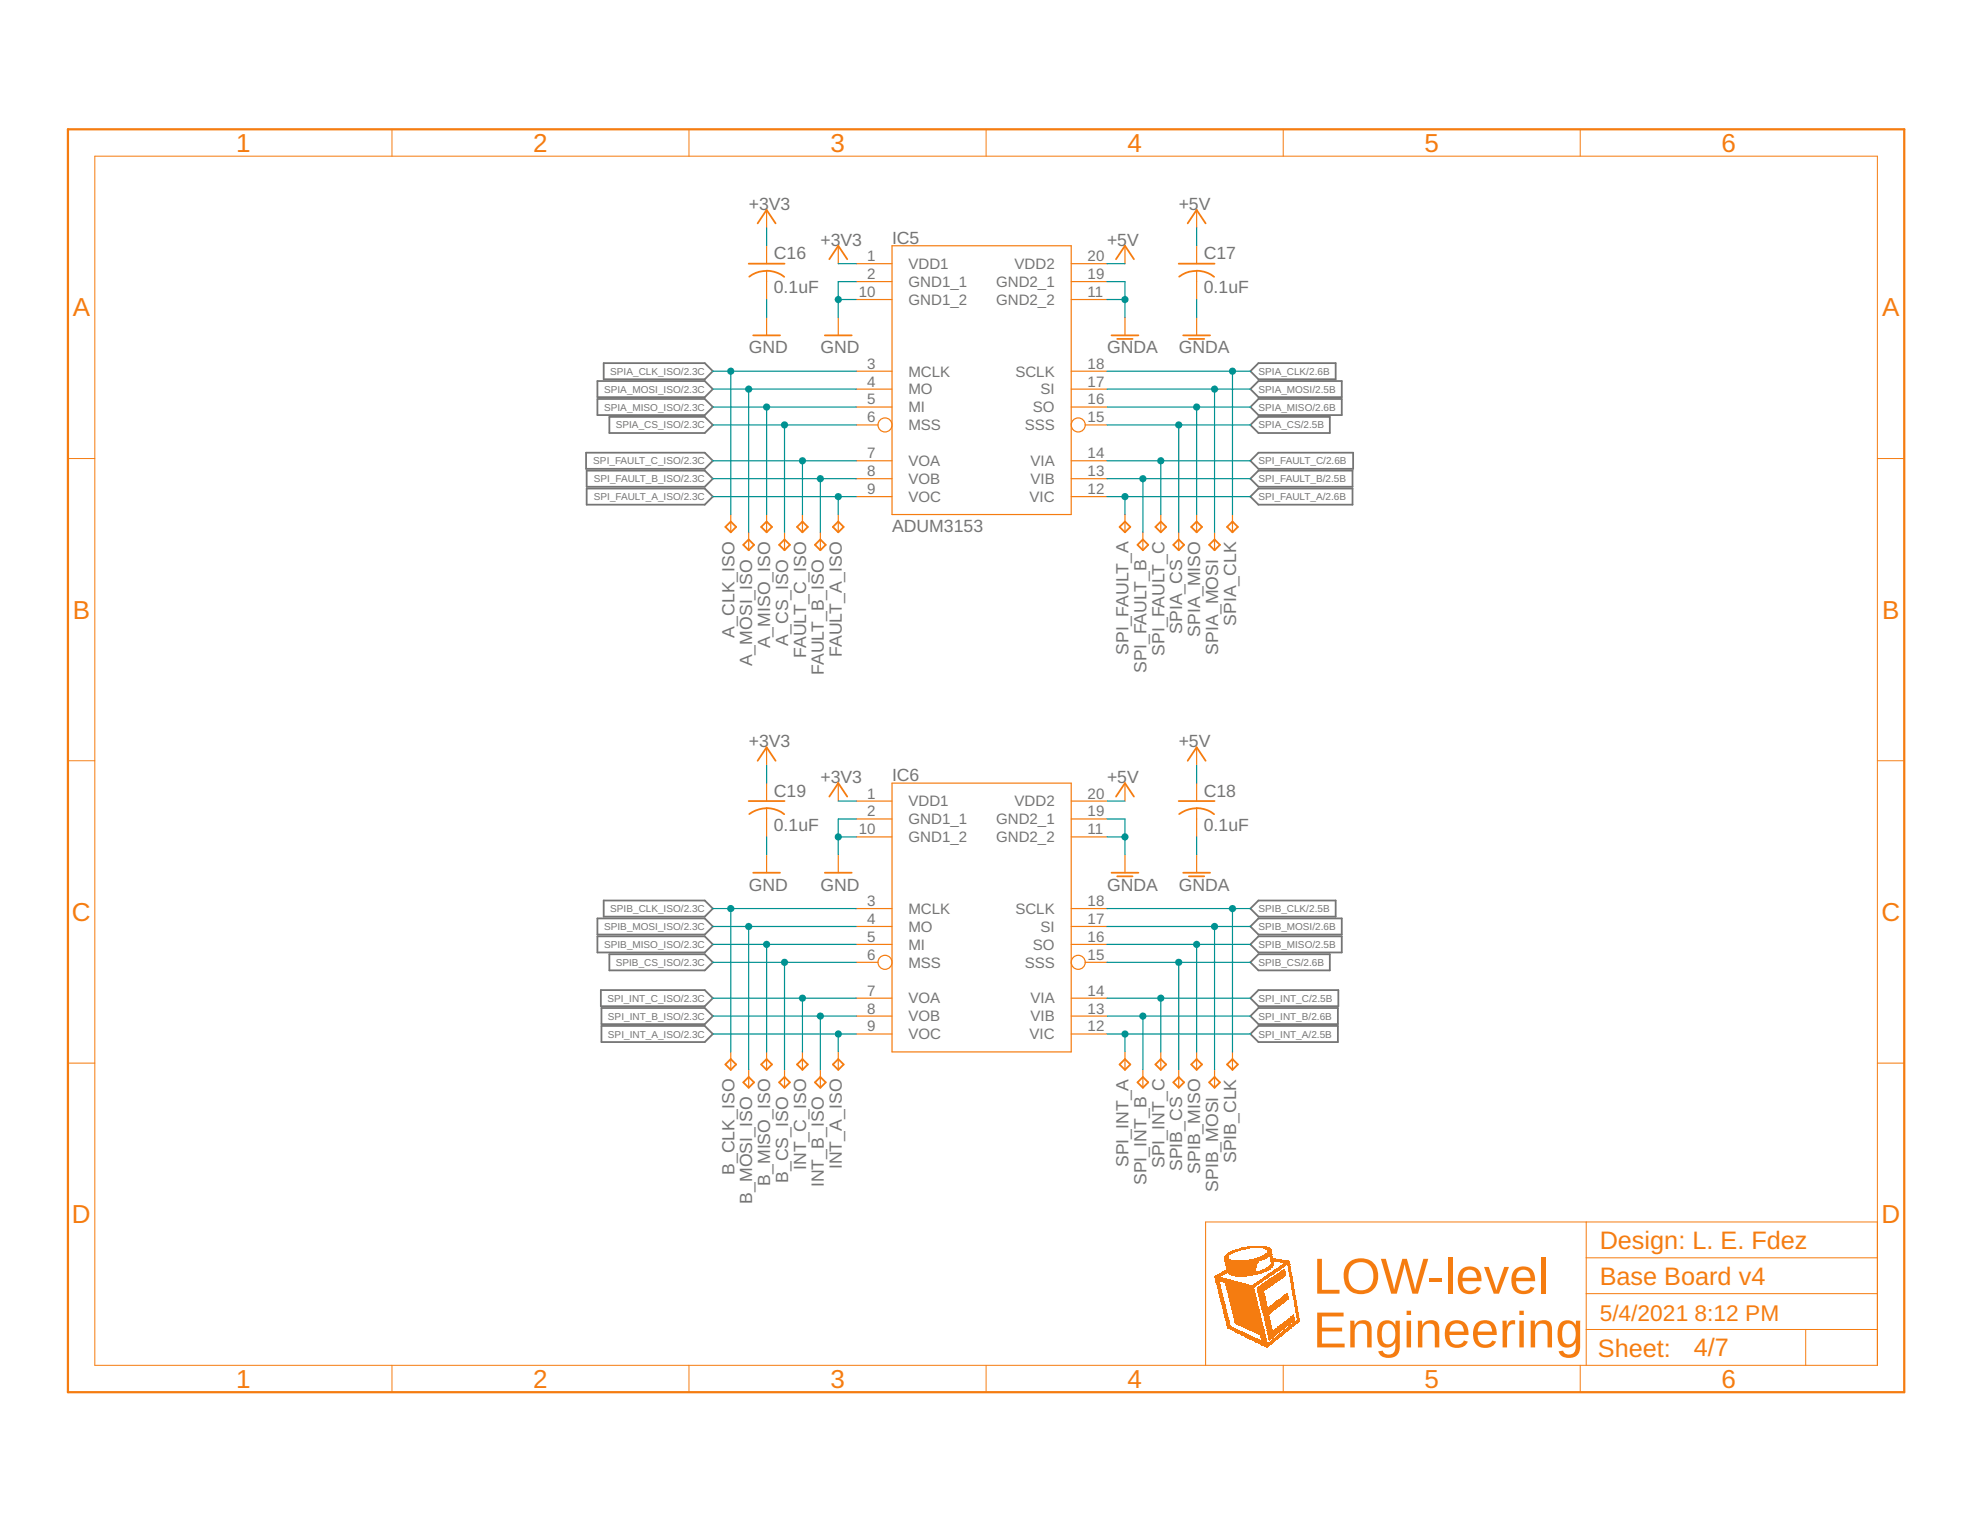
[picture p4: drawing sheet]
<svg xmlns="http://www.w3.org/2000/svg" width="279mm" height="216mm" viewBox="0 0 279 216" stroke-linecap="round" stroke-linejoin="round" font-family="sans-serif">
<defs><g id="words">
<g font-size="7.2" fill="#f57c10">
<text x="186.1" y="183.4">LOW-level</text>
<text x="186.1" y="191">Engineering</text>
</g>
<g font-size="3.7" fill="#f57c10">
<text x="33.5" y="21.5">1</text>
<text x="75.6" y="21.5">2</text>
<text x="117.7" y="21.5">3</text>
<text x="159.8" y="21.5">4</text>
<text x="201.9" y="21.5">5</text>
<text x="244.1" y="21.5">6</text>
<text x="10.3" y="44.9">A</text>
<text x="266.8" y="44.9">A</text>
<text x="10.3" y="87.7">B</text>
<text x="266.8" y="87.7">B</text>
<text x="10.2" y="130.6">C</text>
<text x="266.7" y="130.6">C</text>
<text x="10.2" y="173.4">D</text>
<text x="266.7" y="173.4">D</text>
<text x="33.5" y="196.7">1</text>
<text x="75.6" y="196.7">2</text>
<text x="117.7" y="196.7">3</text>
<text x="159.8" y="196.7">4</text>
<text x="201.9" y="196.7">5</text>
<text x="244.1" y="196.7">6</text>
</g>
<g font-size="3.6" fill="#f57c10">
<text x="226.8" y="177">Design: L. E. Fdez</text>
<text x="226.8" y="182.1">Base Board v4</text>
<text x="226.5" y="192.4">Sheet:</text>
<text x="240.1" y="192.3">4/7</text>
</g>
<g font-size="3.2" fill="#f57c10">
<text x="226.8" y="187.2">5/4/2021</text>
<text x="240.2" y="187.2">8:12 PM</text>
</g>
<g font-size="2.5" fill="#757575">
<text x="106.1" y="29.8">+3</text>
<text x="109" y="29.8">V3</text>
<text x="167.1" y="29.8">+5</text>
<text x="169.9" y="29.8">V</text>
<text x="116.3" y="34.8">+3V3</text>
<text x="126.5" y="34.6">IC5</text>
<text x="156.9" y="34.8">+5V</text>
<text x="109.7" y="41.6">0.1uF</text>
<text x="109.7" y="36.7">C16</text>
<text x="170.6" y="41.6">0.1uF</text>
<text x="170.6" y="36.7">C17</text>
<text x="106.1" y="50.1">GND</text>
<text x="116.3" y="50.1">GND</text>
<text x="156.9" y="50.1">GNDA</text>
<text x="167.1" y="50.1">GNDA</text>
<text x="126.5" y="75.5">ADUM3153</text>
<text x="167.6" y="89.9" transform="rotate(-90 167.6 89.9)">SPIA_CS</text>
<text x="175.2" y="88.7" transform="rotate(-90 175.2 88.7)">SPIA_CLK</text>
<text x="104.1" y="90.4" transform="rotate(-90 104.1 90.4)">A_CLK_ISO</text>
<text x="106.6" y="94.5" transform="rotate(-90 106.6 94.5)">A_MOSI_ISO</text>
<text x="109.2" y="91.9" transform="rotate(-90 109.2 91.9)">A_MISO_ISO</text>
<text x="111.7" y="91.5" transform="rotate(-90 111.7 91.5)">A_CS_ISO</text>
<text x="114.3" y="93.2" transform="rotate(-90 114.3 93.2)">FAULT_C_ISO</text>
<text x="116.8" y="95.7" transform="rotate(-90 116.8 95.7)">FAULT_B_ISO</text>
<text x="119.3" y="93.1" transform="rotate(-90 119.3 93.1)">FAULT_A_ISO</text>
<text x="160" y="92.8" transform="rotate(-90 160 92.8)">SPI_FAULT_A</text>
<text x="162.5" y="95.4" transform="rotate(-90 162.5 95.4)">SPI_FAULT_B</text>
<text x="165.1" y="93" transform="rotate(-90 165.1 93)">SPI_FAULT_C</text>
<text x="170.1" y="90.2" transform="rotate(-90 170.1 90.2)">SPIA_MISO</text>
<text x="172.7" y="92.8" transform="rotate(-90 172.7 92.8)">SPIA_MOSI</text>
<text x="106.1" y="105.9">+3</text>
<text x="109" y="105.9">V3</text>
<text x="167.1" y="105.9">+5</text>
<text x="169.9" y="105.9">V</text>
<text x="109.7" y="112.9">C19</text>
<text x="116.3" y="111">+3</text>
<text x="119.1" y="111">V3</text>
<text x="126.5" y="110.8">IC6</text>
<text x="156.9" y="111">+5</text>
<text x="159.8" y="111">V</text>
<text x="170.6" y="112.9">C18</text>
<text x="109.7" y="117.7">0.1uF</text>
<text x="170.6" y="117.7">0.1uF</text>
<text x="106.1" y="126.3">GND</text>
<text x="116.3" y="126.3">GND</text>
<text x="156.9" y="126.3">GNDA</text>
<text x="167.1" y="126.3">GNDA</text>
<text x="104.1" y="166.6" transform="rotate(-90 104.1 166.6)">B_CLK_ISO</text>
<text x="111.7" y="167.7" transform="rotate(-90 111.7 167.7)">B_CS_ISO</text>
<text x="114.3" y="165.9" transform="rotate(-90 114.3 165.9)">INT_C_ISO</text>
<text x="119.3" y="165.7" transform="rotate(-90 119.3 165.7)">INT_A_ISO</text>
<text x="160" y="165.5" transform="rotate(-90 160 165.5)">SPI_INT_A</text>
<text x="165.1" y="165.6" transform="rotate(-90 165.1 165.6)">SPI_INT_C</text>
<text x="167.6" y="166" transform="rotate(-90 167.6 166)">SPIB_CS</text>
<text x="170.1" y="166.4" transform="rotate(-90 170.1 166.4)">SPIB_MISO</text>
<text x="175.2" y="164.9" transform="rotate(-90 175.2 164.9)">SPIB_CLK</text>
<text x="106.6" y="170.6" transform="rotate(-90 106.6 170.6)">B_MOSI_ISO</text>
<text x="109.2" y="168.1" transform="rotate(-90 109.2 168.1)">B_MISO_ISO</text>
<text x="116.8" y="168.3" transform="rotate(-90 116.8 168.3)">INT_B_ISO</text>
<text x="162.5" y="168" transform="rotate(-90 162.5 168)">SPI_INT_B</text>
<text x="172.7" y="169" transform="rotate(-90 172.7 169)">SPIB_MOSI</text>
</g>
<g font-size="2.1" fill="#757575">
<text x="122.9" y="37">1</text>
<text x="122.9" y="39.6">2</text>
<text x="128.8" y="38.1">VDD1</text>
<text x="128.8" y="40.7">GND1_1</text>
<text x="141.2" y="40.7">GND2_1</text>
<text x="143.8" y="38.1">VDD2</text>
<text x="154.2" y="39.6">19</text>
<text x="154.2" y="37">20</text>
<text x="121.7" y="42.1">10</text>
<text x="128.8" y="43.2">GND1_2</text>
<text x="141.2" y="43.2">GND2_2</text>
<text x="154.2" y="42.1">11</text>
<text x="122.9" y="52.3">3</text>
<text x="128.8" y="53.4">MCLK</text>
<text x="143.9" y="53.4">SCLK</text>
<text x="154.2" y="52.3">18</text>
<text x="122.9" y="54.8">4</text>
<text x="122.9" y="57.3">5</text>
<text x="122.9" y="59.9">6</text>
<text x="128.8" y="55.9">MO</text>
<text x="128.8" y="58.5">MI</text>
<text x="146.4" y="58.5">SO</text>
<text x="147.5" y="55.9">SI</text>
<text x="154.2" y="59.9">15</text>
<text x="154.2" y="57.3">16</text>
<text x="154.2" y="54.8">17</text>
<text x="122.9" y="65">7</text>
<text x="128.8" y="61">MSS</text>
<text x="145.3" y="61">SSS</text>
<text x="154.2" y="65">14</text>
<text x="122.9" y="67.5">8</text>
<text x="122.9" y="70">9</text>
<text x="128.8" y="66.1">VOA</text>
<text x="128.8" y="68.6">VOB</text>
<text x="128.8" y="71.2">VOC</text>
<text x="146" y="71.2">VIC</text>
<text x="146.1" y="68.6">VIB</text>
<text x="146.1" y="66.1">VIA</text>
<text x="154.2" y="70">12</text>
<text x="154.2" y="67.5">13</text>
<text x="122.9" y="113.2">1</text>
<text x="154.2" y="113.2">20</text>
<text x="121.7" y="118.3">10</text>
<text x="122.9" y="115.7">2</text>
<text x="128.8" y="114.3">VDD1</text>
<text x="128.8" y="116.9">GND1_1</text>
<text x="128.8" y="119.4">GND1_2</text>
<text x="141.2" y="119.4">GND2_2</text>
<text x="141.2" y="116.9">GND2_1</text>
<text x="143.8" y="114.3">VDD2</text>
<text x="154.2" y="118.3">11</text>
<text x="154.2" y="115.7">19</text>
<text x="122.9" y="128.4">3</text>
<text x="122.9" y="131">4</text>
<text x="128.8" y="129.6">MCLK</text>
<text x="143.9" y="129.6">SCLK</text>
<text x="154.2" y="131">17</text>
<text x="154.2" y="128.4">18</text>
<text x="122.9" y="133.5">5</text>
<text x="122.9" y="136.1">6</text>
<text x="128.8" y="132.1">MO</text>
<text x="128.8" y="134.6">MI</text>
<text x="128.8" y="137.2">MSS</text>
<text x="145.3" y="137.2">SSS</text>
<text x="146.4" y="134.6">SO</text>
<text x="147.5" y="132.1">SI</text>
<text x="154.2" y="136.1">15</text>
<text x="154.2" y="133.5">16</text>
<text x="122.9" y="141.1">7</text>
<text x="122.9" y="143.7">8</text>
<text x="128.8" y="142.3">VOA</text>
<text x="146.1" y="142.3">VIA</text>
<text x="154.2" y="143.7">13</text>
<text x="154.2" y="141.1">14</text>
<text x="122.9" y="146.2">9</text>
<text x="128.8" y="144.8">VOB</text>
<text x="128.8" y="147.3">VOC</text>
<text x="146" y="147.3">VIC</text>
<text x="146.1" y="144.8">VIB</text>
<text x="154.2" y="146.2">12</text>
</g>
<g font-size="1.4" fill="#757575">
<text x="86.5" y="53.1">SPIA_CLK_ISO/2.3C</text>
<text x="178.4" y="53.1">SPIA_CLK/2.6B</text>
<text x="85.6" y="55.7">SPIA_MOSI_ISO/2.3C</text>
<text x="85.6" y="58.2">SPIA_MISO_ISO/2.3C</text>
<text x="178.4" y="58.2">SPIA_MISO/2.6B</text>
<text x="178.4" y="55.7">SPIA_MOSI/2.5B</text>
<text x="84.1" y="65.8">SPI_FAULT_C_ISO/2.3C</text>
<text x="87.3" y="60.7">SPIA_CS_ISO/2.3C</text>
<text x="178.4" y="60.7">SPIA_CS/2.5B</text>
<text x="178.4" y="65.8">SPI_FAULT_C/2.6B</text>
<text x="84.2" y="68.4">SPI_FAULT_B_ISO/2.3C</text>
<text x="84.2" y="70.9">SPI_FAULT_A_ISO/2.3C</text>
<text x="178.4" y="68.4">SPI_FAULT_B/2.5B</text>
<text x="178.4" y="70.9">SPI_FAULT_A/2.6B</text>
<text x="85.6" y="131.8">SPIB_MOSI_ISO/2.3C</text>
<text x="86.5" y="129.3">SPIB_CLK_ISO/2.3C</text>
<text x="178.4" y="131.8">SPIB_MOSI/2.6B</text>
<text x="178.4" y="129.3">SPIB_CLK/2.5B</text>
<text x="85.6" y="134.4">SPIB_MISO_ISO/2.3C</text>
<text x="87.3" y="136.9">SPIB_CS_ISO/2.3C</text>
<text x="178.4" y="134.4">SPIB_MISO/2.5B</text>
<text x="178.4" y="136.9">SPIB_CS/2.6B</text>
<text x="86.1" y="142">SPI_INT_C_ISO/2.3C</text>
<text x="178.4" y="142">SPI_INT_C/2.5B</text>
<text x="86.2" y="144.5">SPI_INT_B_ISO/2.3C</text>
<text x="86.2" y="147.1">SPI_INT_A_ISO/2.3C</text>
<text x="178.4" y="147.1">SPI_INT_A/2.5B</text>
<text x="178.4" y="144.5">SPI_INT_B/2.6B</text>
</g>
</g></defs>
<g fill="none" stroke="#757575" stroke-width=".25">
<path d="M84.7 56.6h15.2l1.1 1.1-1.1 1.1h-15.2zM84.7 54h15.2l1.1 1.2-1.1 1.1h-15.2zM85.6 51.5h14.3l1.1 1.1-1.1 1.2h-14.3zM86.4 59.1h13.5l1.1 1.1-1.1 1.2h-13.5zM178.4 56.6h11.8v2.2h-11.8l-1.2-1.1zM178.4 54h11.8v2.3h-11.8l-1.2-1.1zM178.4 51.5h10.9v2.3h-10.9l-1.2-1.2zM178.4 59.1h10.1v2.3h-10.1l-1.2-1.2zM83.1 64.2h16.8l1.1 1.1-1.1 1.2h-16.8zM83.2 66.7h16.7l1.1 1.2-1.1 1.1h-16.7zM83.2 69.3h16.7l1.1 1.1-1.1 1.1h-16.7zM178.4 64.2h13.4v2.3h-13.4l-1.2-1.2z"/>
<path d="M178.4 66.7h13.3v2.3h-13.3l-1.2-1.1zM178.4 69.3h13.3v2.2h-13.3l-1.2-1.1zM84.7 130.2h15.2l1.1 1.1-1.1 1.2h-15.2zM84.7 132.7h15.2l1.1 1.2-1.1 1.1h-15.2zM85.6 127.7h14.3l1.1 1.1-1.1 1.1h-14.3zM86.4 135.3h13.5l1.1 1.1-1.1 1.2h-13.5zM177.2 131.3l1.2-1.1h11.8v2.3h-11.8zM177.2 133.9l1.2-1.2h11.8v2.3h-11.8zM177.2 128.8l1.2-1.1h10.9v2.2h-10.9zM177.2 136.4l1.2-1.1h10.1v2.3h-10.1zM85.2 140.4h14.7l1.1 1.1-1.1 1.1h-14.7zM85.3 142.9h14.6l1.1 1.1-1.1 1.2h-14.6z"/>
<path d="M85.3 145.4h14.6l1.1 1.2-1.1 1.1h-14.6zM177.2 141.5l1.2-1.1h11.3v2.2h-11.3zM177.2 144l1.2-1.1h11.3v2.3h-11.3zM177.2 146.6l1.2-1.2h11.3v2.3h-11.3z"/>
</g>
<g fill="#f57c10">
<path d="M179.5 191h.2z" fill-rule="evenodd"/>
<path d="M179.4 190.9l.3 .1z" fill-rule="evenodd"/>
<path d="M179.4 190.9h.4z" fill-rule="evenodd"/>
<path d="M179.3 190.9h.5z" fill-rule="evenodd"/>
<path d="M179.3 190.8l.5 .1z" fill-rule="evenodd"/>
<path d="M179.2 190.8h.7z" fill-rule="evenodd"/>
<path d="M179.1 190.8h.9z" fill-rule="evenodd"/>
<path d="M179 190.7l1 .1z" fill-rule="evenodd"/>
<path d="M178.9 190.7h1.1z" fill-rule="evenodd"/>
<path d="M178.8 190.6l1.3 .1z" fill-rule="evenodd"/>
<path d="M178.8 190.6h1.3z" fill-rule="evenodd"/>
<path d="M178.7 190.6h1.5z" fill-rule="evenodd"/>
<path d="M178.6 190.5l1.6 .1z" fill-rule="evenodd"/>
<path d="M178.6 190.5h1.7z" fill-rule="evenodd"/>
<path d="M178.5 190.5h1.8z" fill-rule="evenodd"/>
<path d="M178.4 190.4l1.3 .1z" fill-rule="evenodd"/>
<path d="M179.7 190.4l.7 .1z" fill-rule="evenodd"/>
<path d="M178.3 190.4h1.3z" fill-rule="evenodd"/>
<path d="M179.8 190.4h.6z" fill-rule="evenodd"/>
<path d="M178.2 190.3l1.4 .1z" fill-rule="evenodd"/>
<path d="M179.9 190.3l.5 .1z" fill-rule="evenodd"/>
<path d="M178.2 190.3l1.4 .1z" fill-rule="evenodd"/>
<path d="M179.9 190.3l.6 .1z" fill-rule="evenodd"/>
<path d="M178.1 190.3h1.5z" fill-rule="evenodd"/>
<path d="M179.9 190.3h.7z" fill-rule="evenodd"/>
<path d="M178 190.2l1.6 .1z" fill-rule="evenodd"/>
<path d="M180 190.2l.6 .1z" fill-rule="evenodd"/>
<path d="M177.9 190.2h1.7z" fill-rule="evenodd"/>
<path d="M180 190.2h.6z" fill-rule="evenodd"/>
<path d="M177.9 190.1l1.7 .1z" fill-rule="evenodd"/>
<path d="M180.1 190.1l.6 .1z" fill-rule="evenodd"/>
<path d="M177.8 190.1l1.8 .1z" fill-rule="evenodd"/>
<path d="M180.1 190.1l.6 .1z" fill-rule="evenodd"/>
<path d="M177.7 190.1h1.9z" fill-rule="evenodd"/>
<path d="M180.1 190.1h.7z" fill-rule="evenodd"/>
<path d="M177.6 190l2 .1z" fill-rule="evenodd"/>
<path d="M180.2 190l.6 .1z" fill-rule="evenodd"/>
<path d="M177.5 190h1.2z" fill-rule="evenodd"/>
<path d="M178.8 190h.8z" fill-rule="evenodd"/>
<path d="M180.3 190h.5z" fill-rule="evenodd"/>
<path d="M177.5 189.9l1.1 .1z" fill-rule="evenodd"/>
<path d="M178.8 189.9l.7 .1z" fill-rule="evenodd"/>
<path d="M179.9 189.9l.1 .1z" fill-rule="evenodd"/>
<path d="M180.3 189.9l.6 .1z" fill-rule="evenodd"/>
<path d="M177.4 189.9l1.1 .1z" fill-rule="evenodd"/>
<path d="M178.8 189.9l.7 .1z" fill-rule="evenodd"/>
<path d="M179.9 189.9l.1 .1z" fill-rule="evenodd"/>
<path d="M180.4 189.9l.6 .1z" fill-rule="evenodd"/>
<path d="M177.3 189.9h1.2z" fill-rule="evenodd"/>
<path d="M178.8 189.9h.7z" fill-rule="evenodd"/>
<path d="M179.9 189.9h.2z" fill-rule="evenodd"/>
<path d="M180.4 189.9h.6z" fill-rule="evenodd"/>
<path d="M177.2 189.8l1.2 .1z" fill-rule="evenodd"/>
<path d="M178.8 189.8l.7 .1z" fill-rule="evenodd"/>
<path d="M179.9 189.8l.2 .1z" fill-rule="evenodd"/>
<path d="M180.4 189.8l.6 .1z" fill-rule="evenodd"/>
<path d="M177.1 189.8h1.2z" fill-rule="evenodd"/>
<path d="M178.8 189.8h.7z" fill-rule="evenodd"/>
<path d="M179.9 189.8h.3z" fill-rule="evenodd"/>
<path d="M180.5 189.8h.6z" fill-rule="evenodd"/>
<path d="M177.1 189.8h1.1z" fill-rule="evenodd"/>
<path d="M178.7 189.8h.8z" fill-rule="evenodd"/>
<path d="M179.9 189.8h.3z" fill-rule="evenodd"/>
<path d="M180.5 189.8h.7z" fill-rule="evenodd"/>
<path d="M177 189.7l1.1 .1z" fill-rule="evenodd"/>
<path d="M178.7 189.7l.8 .1z" fill-rule="evenodd"/>
<path d="M179.9 189.7l.4 .1z" fill-rule="evenodd"/>
<path d="M180.6 189.7l.6 .1z" fill-rule="evenodd"/>
<path d="M176.9 189.7h1.2z" fill-rule="evenodd"/>
<path d="M178.7 189.7h.8z" fill-rule="evenodd"/>
<path d="M179.8 189.7h.5z" fill-rule="evenodd"/>
<path d="M180.6 189.7h.6z" fill-rule="evenodd"/>
<path d="M176.8 189.7h1.2z" fill-rule="evenodd"/>
<path d="M178.7 189.7h.8z" fill-rule="evenodd"/>
<path d="M179.8 189.7h.6z" fill-rule="evenodd"/>
<path d="M180.7 189.7h.6z" fill-rule="evenodd"/>
<path d="M176.8 189.6l1.1 .1z" fill-rule="evenodd"/>
<path d="M178.7 189.6l.8 .1z" fill-rule="evenodd"/>
<path d="M179.9 189.6l.5 .1z" fill-rule="evenodd"/>
<path d="M180.7 189.6l.7 .1z" fill-rule="evenodd"/>
<path d="M176.7 189.6h1.1z" fill-rule="evenodd"/>
<path d="M178.7 189.6h.8z" fill-rule="evenodd"/>
<path d="M179.9 189.6h.5z" fill-rule="evenodd"/>
<path d="M180.8 189.6h.6z" fill-rule="evenodd"/>
<path d="M176.6 189.5l1.1 .1z" fill-rule="evenodd"/>
<path d="M178.7 189.5l.8 .1z" fill-rule="evenodd"/>
<path d="M179.8 189.5l.7 .1z" fill-rule="evenodd"/>
<path d="M180.8 189.5l.6 .1z" fill-rule="evenodd"/>
<path d="M176.5 189.5h1.1z" fill-rule="evenodd"/>
<path d="M178.6 189.5h.9z" fill-rule="evenodd"/>
<path d="M179.8 189.5h.8z" fill-rule="evenodd"/>
<path d="M180.9 189.5h.6z" fill-rule="evenodd"/>
<path d="M176.4 189.5h1.1z" fill-rule="evenodd"/>
<path d="M178.6 189.5h.8z" fill-rule="evenodd"/>
<path d="M179.8 189.5h.8z" fill-rule="evenodd"/>
<path d="M180.9 189.5h.6z" fill-rule="evenodd"/>
<path d="M176.4 189.4l1.1 .1z" fill-rule="evenodd"/>
<path d="M178.6 189.4l.8 .1z" fill-rule="evenodd"/>
<path d="M179.8 189.4l.8 .1z" fill-rule="evenodd"/>
<path d="M181 189.4l.6 .1z" fill-rule="evenodd"/>
<path d="M176.3 189.4h1.1z" fill-rule="evenodd"/>
<path d="M178.6 189.4h.8z" fill-rule="evenodd"/>
<path d="M179.8 189.4h.9z" fill-rule="evenodd"/>
<path d="M181 189.4h.6z" fill-rule="evenodd"/>
<path d="M176.2 189.4h1.1z" fill-rule="evenodd"/>
<path d="M178.6 189.4h.8z" fill-rule="evenodd"/>
<path d="M179.8 189.4h.9z" fill-rule="evenodd"/>
<path d="M181.1 189.4h.6z" fill-rule="evenodd"/>
<path d="M176.1 189.3l1.1 .1z" fill-rule="evenodd"/>
<path d="M178.6 189.3l.8 .1z" fill-rule="evenodd"/>
<path d="M179.8 189.3l1 .1z" fill-rule="evenodd"/>
<path d="M181.1 189.3l.6 .1z" fill-rule="evenodd"/>
<path d="M176.1 189.3h1z" fill-rule="evenodd"/>
<path d="M178.6 189.3h.8z" fill-rule="evenodd"/>
<path d="M179.8 189.3h1z" fill-rule="evenodd"/>
<path d="M181.2 189.3h.6z" fill-rule="evenodd"/>
<path d="M176 189.2l1.1 .1z" fill-rule="evenodd"/>
<path d="M178.6 189.2l.8 .1z" fill-rule="evenodd"/>
<path d="M179.8 189.2l1.1 .1z" fill-rule="evenodd"/>
<path d="M181.2 189.2l.6 .1z" fill-rule="evenodd"/>
<path d="M175.9 189.2h1.1z" fill-rule="evenodd"/>
<path d="M178.6 189.2h.8z" fill-rule="evenodd"/>
<path d="M179.7 189.2h1.3z" fill-rule="evenodd"/>
<path d="M181.3 189.2h.5z" fill-rule="evenodd"/>
<path d="M175.9 189.2h1z" fill-rule="evenodd"/>
<path d="M178.5 189.2h.8z" fill-rule="evenodd"/>
<path d="M179.7 189.2h1.3z" fill-rule="evenodd"/>
<path d="M181.3 189.2h.6z" fill-rule="evenodd"/>
<path d="M175.8 189.1l1 .1z" fill-rule="evenodd"/>
<path d="M178.4 189.1l.9 .1z" fill-rule="evenodd"/>
<path d="M179.7 189.1l1.3 .1z" fill-rule="evenodd"/>
<path d="M181.4 189.1l.6 .1z" fill-rule="evenodd"/>
<path d="M175.7 189.1h1z" fill-rule="evenodd"/>
<path d="M178.4 189.1h.9z" fill-rule="evenodd"/>
<path d="M179.7 189.1h1.3z" fill-rule="evenodd"/>
<path d="M181.4 189.1h.6z" fill-rule="evenodd"/>
<path d="M175.6 189l1.1 .1z" fill-rule="evenodd"/>
<path d="M178.3 189l1 .1z" fill-rule="evenodd"/>
<path d="M179.7 189l1.4 .1z" fill-rule="evenodd"/>
<path d="M181.4 189l.6 .1z" fill-rule="evenodd"/>
<path d="M175.5 189l1.1 .1z" fill-rule="evenodd"/>
<path d="M178.2 189l1.1 .1z" fill-rule="evenodd"/>
<path d="M179.7 189l1.5 .1z" fill-rule="evenodd"/>
<path d="M181.5 189l.6 .1z" fill-rule="evenodd"/>
<path d="M175.5 189h1z" fill-rule="evenodd"/>
<path d="M178.1 189h1.2z" fill-rule="evenodd"/>
<path d="M179.7 189h1.5z" fill-rule="evenodd"/>
<path d="M181.5 189h.6z" fill-rule="evenodd"/>
<path d="M175.4 188.9l1 .1z" fill-rule="evenodd"/>
<path d="M178 188.9l1.3 .1z" fill-rule="evenodd"/>
<path d="M179.7 188.9l1.6 .1z" fill-rule="evenodd"/>
<path d="M181.6 188.9l.6 .1z" fill-rule="evenodd"/>
<path d="M175.3 188.9h1z" fill-rule="evenodd"/>
<path d="M177.9 188.9h1.4z" fill-rule="evenodd"/>
<path d="M179.6 188.9h1.7z" fill-rule="evenodd"/>
<path d="M181.6 188.9h.6z" fill-rule="evenodd"/>
<path d="M175.2 188.8l1.1 .1z" fill-rule="evenodd"/>
<path d="M177.8 188.8l1.5 .1z" fill-rule="evenodd"/>
<path d="M179.7 188.8l1.7 .1z" fill-rule="evenodd"/>
<path d="M181.7 188.8l.6 .1z" fill-rule="evenodd"/>
<path d="M175.2 188.8l1 .1z" fill-rule="evenodd"/>
<path d="M177.7 188.8l1.6 .1z" fill-rule="evenodd"/>
<path d="M179.7 188.8l1.7 .1z" fill-rule="evenodd"/>
<path d="M181.7 188.8l.6 .1z" fill-rule="evenodd"/>
<path d="M175.1 188.8h1z" fill-rule="evenodd"/>
<path d="M177.7 188.8h1.6z" fill-rule="evenodd"/>
<path d="M179.7 188.8h1.7z" fill-rule="evenodd"/>
<path d="M181.8 188.8h.6z" fill-rule="evenodd"/>
<path d="M175 188.7l1 .1z" fill-rule="evenodd"/>
<path d="M177.6 188.7l1.7 .1z" fill-rule="evenodd"/>
<path d="M179.6 188.7l1.9 .1z" fill-rule="evenodd"/>
<path d="M181.8 188.7l.6 .1z" fill-rule="evenodd"/>
<path d="M174.9 188.7h1z" fill-rule="evenodd"/>
<path d="M177.5 188.7h1.7z" fill-rule="evenodd"/>
<path d="M179.6 188.7h1.9z" fill-rule="evenodd"/>
<path d="M181.9 188.7h.6z" fill-rule="evenodd"/>
<path d="M174.9 188.7h.9z" fill-rule="evenodd"/>
<path d="M177.4 188.7h1.8z" fill-rule="evenodd"/>
<path d="M179.6 188.7h2z" fill-rule="evenodd"/>
<path d="M181.9 188.7h.6z" fill-rule="evenodd"/>
<path d="M174.8 188.6l.9 .1z" fill-rule="evenodd"/>
<path d="M177.3 188.6l1.9 .1z" fill-rule="evenodd"/>
<path d="M179.6 188.6l.8 .1z" fill-rule="evenodd"/>
<path d="M180.4 188.6l1.2 .1z" fill-rule="evenodd"/>
<path d="M181.9 188.6l.7 .1z" fill-rule="evenodd"/>
<path d="M174.7 188.6h1z" fill-rule="evenodd"/>
<path d="M177.2 188.6h2z" fill-rule="evenodd"/>
<path d="M179.6 188.6h.8z" fill-rule="evenodd"/>
<path d="M180.5 188.6h1.2z" fill-rule="evenodd"/>
<path d="M182 188.6h.6z" fill-rule="evenodd"/>
<path d="M174.6 188.6h1z" fill-rule="evenodd"/>
</g>
<g fill="#f57c10">
<path d="M179.5 191h.2zM179.5 191h.2z"/>
<path d="M179.4 190.9l.3 .1zM179.4 190.9l.3 .1z"/>
<path d="M179.4 190.9h.4zM179.4 190.9h.4z"/>
<path d="M179.3 190.9h.5zM179.3 190.9h.5z"/>
<path d="M179.3 190.8l.5 .1zM179.3 190.8l.5 .1z"/>
<path d="M179.2 190.8h.7zM179.2 190.8h.7z"/>
<path d="M179.1 190.8h.9zM179.1 190.8h.9z"/>
<path d="M179 190.7l1 .1zM179 190.7l1 .1z"/>
<path d="M178.9 190.7h1.1zM178.9 190.7h1.1z"/>
<path d="M178.8 190.6l1.3 .1zM178.8 190.6l1.3 .1z"/>
<path d="M178.8 190.6h1.3zM178.8 190.6h1.3z"/>
<path d="M178.7 190.6h1.5zM178.7 190.6h1.5z"/>
<path d="M178.6 190.5l1.6 .1zM178.6 190.5l1.6 .1z"/>
<path d="M178.6 190.5h1.7zM178.6 190.5h1.7z"/>
<path d="M178.5 190.5h1.8zM178.5 190.5h1.8z"/>
<path d="M178.4 190.4l1.3 .1zM178.4 190.4l1.3 .1z"/>
<path d="M179.7 190.4l.7 .1zM179.7 190.4l.7 .1z"/>
<path d="M178.3 190.4h1.3zM178.3 190.4h1.3z"/>
<path d="M179.8 190.4h.6zM179.8 190.4h.6z"/>
<path d="M178.2 190.3l1.4 .1zM178.2 190.3l1.4 .1z"/>
<path d="M179.9 190.3l.5 .1zM179.9 190.3l.5 .1z"/>
<path d="M178.2 190.3l1.4 .1zM178.2 190.3l1.4 .1z"/>
<path d="M179.9 190.3l.6 .1zM179.9 190.3l.6 .1z"/>
<path d="M178.1 190.3h1.5zM178.1 190.3h1.5z"/>
<path d="M179.9 190.3h.7zM179.9 190.3h.7z"/>
<path d="M178 190.2l1.6 .1zM178 190.2l1.6 .1z"/>
<path d="M180 190.2l.6 .1zM180 190.2l.6 .1z"/>
<path d="M177.9 190.2h1.7zM177.9 190.2h1.7z"/>
<path d="M180 190.2h.6zM180 190.2h.6z"/>
<path d="M177.9 190.1l1.7 .1zM177.9 190.1l1.7 .1z"/>
<path d="M180.1 190.1l.6 .1zM180.1 190.1l.6 .1z"/>
<path d="M177.8 190.1l1.8 .1zM177.8 190.1l1.8 .1z"/>
<path d="M180.1 190.1l.6 .1zM180.1 190.1l.6 .1z"/>
<path d="M177.7 190.1h1.9zM177.7 190.1h1.9z"/>
<path d="M180.1 190.1h.7zM180.1 190.1h.7z"/>
<path d="M177.6 190l2 .1zM177.6 190l2 .1z"/>
<path d="M180.2 190l.6 .1zM180.2 190l.6 .1z"/>
<path d="M177.5 190h1.2zM177.5 190h1.2z"/>
<path d="M178.8 190h.8zM178.8 190h.8z"/>
<path d="M180.3 190h.5zM180.3 190h.5z"/>
<path d="M177.5 189.9l1.1 .1zM177.5 189.9l1.1 .1z"/>
<path d="M178.8 189.9l.7 .1zM178.8 189.9l.7 .1z"/>
<path d="M179.9 189.9l.1 .1zM179.9 189.9l.1 .1z"/>
<path d="M180.3 189.9l.6 .1zM180.3 189.9l.6 .1z"/>
<path d="M177.4 189.9l1.1 .1zM177.4 189.9l1.1 .1z"/>
<path d="M178.8 189.9l.7 .1zM178.8 189.9l.7 .1z"/>
<path d="M179.9 189.9l.1 .1zM179.9 189.9l.1 .1z"/>
<path d="M180.4 189.9l.6 .1zM180.4 189.9l.6 .1z"/>
<path d="M177.3 189.9h1.2zM177.3 189.9h1.2z"/>
<path d="M178.8 189.9h.7zM178.8 189.9h.7z"/>
<path d="M179.9 189.9h.2zM179.9 189.9h.2z"/>
<path d="M180.4 189.9h.6zM180.4 189.9h.6z"/>
<path d="M177.2 189.8l1.2 .1zM177.2 189.8l1.2 .1z"/>
<path d="M178.8 189.8l.7 .1zM178.8 189.8l.7 .1z"/>
<path d="M179.9 189.8l.2 .1zM179.9 189.8l.2 .1z"/>
<path d="M180.4 189.8l.6 .1zM180.4 189.8l.6 .1z"/>
<path d="M177.1 189.8h1.2zM177.1 189.8h1.2z"/>
<path d="M178.8 189.8h.7zM178.8 189.8h.7z"/>
<path d="M179.9 189.8h.3zM179.9 189.8h.3z"/>
<path d="M180.5 189.8h.6zM180.5 189.8h.6z"/>
<path d="M177.1 189.8h1.1zM177.1 189.8h1.1z"/>
<path d="M178.7 189.8h.8zM178.7 189.8h.8z"/>
<path d="M179.9 189.8h.3zM179.9 189.8h.3z"/>
<path d="M180.5 189.8h.7zM180.5 189.8h.7z"/>
<path d="M177 189.7l1.1 .1zM177 189.7l1.1 .1z"/>
<path d="M178.7 189.7l.8 .1zM178.7 189.7l.8 .1z"/>
<path d="M179.9 189.7l.4 .1zM179.9 189.7l.4 .1z"/>
<path d="M180.6 189.7l.6 .1zM180.6 189.7l.6 .1z"/>
<path d="M176.9 189.7h1.2zM176.9 189.7h1.2z"/>
<path d="M178.7 189.7h.8zM178.7 189.7h.8z"/>
<path d="M179.8 189.7h.5zM179.8 189.7h.5z"/>
<path d="M180.6 189.7h.6zM180.6 189.7h.6z"/>
<path d="M176.8 189.7h1.2zM176.8 189.7h1.2z"/>
<path d="M178.7 189.7h.8zM178.7 189.7h.8z"/>
<path d="M179.8 189.7h.6zM179.8 189.7h.6z"/>
<path d="M180.7 189.7h.6zM180.7 189.7h.6z"/>
<path d="M176.8 189.6l1.1 .1zM176.8 189.6l1.1 .1z"/>
<path d="M178.7 189.6l.8 .1zM178.7 189.6l.8 .1z"/>
<path d="M179.9 189.6l.5 .1zM179.9 189.6l.5 .1z"/>
<path d="M180.7 189.6l.7 .1zM180.7 189.6l.7 .1z"/>
<path d="M176.7 189.6h1.1zM176.7 189.6h1.1z"/>
<path d="M178.7 189.6h.8zM178.7 189.6h.8z"/>
<path d="M179.9 189.6h.5zM179.9 189.6h.5z"/>
<path d="M180.8 189.6h.6zM180.8 189.6h.6z"/>
<path d="M176.6 189.5l1.1 .1zM176.6 189.5l1.1 .1z"/>
<path d="M178.7 189.5l.8 .1zM178.7 189.5l.8 .1z"/>
<path d="M179.8 189.5l.7 .1zM179.8 189.5l.7 .1z"/>
<path d="M180.8 189.5l.6 .1zM180.8 189.5l.6 .1z"/>
<path d="M176.5 189.5h1.1zM176.5 189.5h1.1z"/>
<path d="M178.6 189.5h.9zM178.6 189.5h.9z"/>
<path d="M179.8 189.5h.8zM179.8 189.5h.8z"/>
<path d="M180.9 189.5h.6zM180.9 189.5h.6z"/>
<path d="M176.4 189.5h1.1zM176.4 189.5h1.1z"/>
<path d="M178.6 189.5h.8zM178.6 189.5h.8z"/>
<path d="M179.8 189.5h.8zM179.8 189.5h.8z"/>
<path d="M180.9 189.5h.6zM180.9 189.5h.6z"/>
<path d="M176.4 189.4l1.1 .1zM176.4 189.4l1.1 .1z"/>
<path d="M178.6 189.4l.8 .1zM178.6 189.4l.8 .1z"/>
<path d="M179.8 189.4l.8 .1zM179.8 189.4l.8 .1z"/>
<path d="M181 189.4l.6 .1zM181 189.4l.6 .1z"/>
<path d="M176.3 189.4h1.1zM176.3 189.4h1.1z"/>
<path d="M178.6 189.4h.8zM178.6 189.4h.8z"/>
<path d="M179.8 189.4h.9zM179.8 189.4h.9z"/>
<path d="M181 189.4h.6zM181 189.4h.6z"/>
<path d="M176.2 189.4h1.1zM176.2 189.4h1.1z"/>
<path d="M178.6 189.4h.8zM178.6 189.4h.8z"/>
<path d="M179.8 189.4h.9zM179.8 189.4h.9z"/>
<path d="M181.1 189.4h.6zM181.1 189.4h.6z"/>
<path d="M176.1 189.3l1.2 .1zM176.1 189.3l1.1 .1z"/>
<path d="M178.6 189.3l.8 .1zM178.6 189.3l.8 .1z"/>
<path d="M179.8 189.3l1 .1zM179.8 189.3l1 .1z"/>
<path d="M181.1 189.3l.6 .1zM181.1 189.3l.6 .1z"/>
<path d="M176.1 189.3h1zM176.1 189.3h1z"/>
<path d="M178.6 189.3h.8zM178.6 189.3h.8z"/>
<path d="M179.8 189.3h1zM179.8 189.3h1z"/>
<path d="M181.2 189.3h.6zM181.2 189.3h.6z"/>
<path d="M176 189.2l1.1 .1zM176 189.2l1.1 .1z"/>
<path d="M178.6 189.2l.8 .1zM178.6 189.2l.8 .1z"/>
<path d="M179.8 189.2l1.1 .1zM179.8 189.2l1.1 .1z"/>
<path d="M181.2 189.2l.6 .1zM181.2 189.2l.6 .1z"/>
<path d="M175.9 189.2h1.1zM175.9 189.2h1.1z"/>
<path d="M178.6 189.2h.8zM178.6 189.2h.8z"/>
<path d="M179.7 189.2h1.3zM179.7 189.2h1.3z"/>
<path d="M181.2 189.2h.6zM181.3 189.2h.5z"/>
<path d="M175.9 189.2h1zM175.9 189.2h1z"/>
<path d="M178.5 189.2h.8zM178.5 189.2h.8z"/>
<path d="M179.7 189.2h1.3zM179.7 189.2h1.3z"/>
<path d="M181.3 189.2h.6zM181.3 189.2h.6z"/>
<path d="M175.8 189.1l1 .1zM175.8 189.1l1 .1z"/>
<path d="M178.4 189.1l.9 .1zM178.4 189.1l.9 .1z"/>
<path d="M179.7 189.1l1.3 .1zM179.7 189.1l1.3 .1z"/>
<path d="M181.4 189.1l.6 .1zM181.4 189.1l.6 .1z"/>
<path d="M175.7 189.1h1zM175.7 189.1h1z"/>
<path d="M178.3 189.1h1zM178.4 189.1h.9z"/>
<path d="M179.7 189.1h1.3zM179.7 189.1h1.3z"/>
<path d="M181.4 189.1h.6zM181.4 189.1h.6z"/>
<path d="M175.6 189l1.1 .1zM175.6 189l1.1 .1z"/>
<path d="M178.3 189l1 .1zM178.3 189l1 .1z"/>
<path d="M179.7 189l1.4 .1zM179.7 189l1.4 .1z"/>
<path d="M181.4 189l.6 .1zM181.4 189l.6 .1z"/>
<path d="M175.5 189l1.1 .1zM175.5 189l1.1 .1z"/>
<path d="M178.2 189l1.1 .1zM178.2 189l1.1 .1z"/>
<path d="M179.7 189l1.5 .1zM179.7 189l1.5 .1z"/>
<path d="M181.5 189l.6 .1zM181.5 189l.6 .1z"/>
<path d="M175.5 189h1zM175.5 189h1z"/>
<path d="M178.1 189h1.2zM178.1 189h1.2z"/>
<path d="M179.7 189h1.5zM179.7 189h1.5z"/>
<path d="M181.5 189h.6zM181.5 189h.6z"/>
<path d="M175.4 188.9l1 .1zM175.4 188.9l1 .1z"/>
<path d="M178 188.9l1.3 .1zM178 188.9l1.3 .1z"/>
<path d="M179.7 188.9l1.6 .1zM179.7 188.9l1.6 .1z"/>
<path d="M181.6 188.9l.6 .1zM181.6 188.9l.6 .1z"/>
<path d="M175.3 188.9h1zM175.3 188.9h1z"/>
<path d="M177.9 188.9h1.4zM177.9 188.9h1.4z"/>
<path d="M179.6 188.9h1.7zM179.6 188.9h1.7z"/>
<path d="M181.6 188.9h.6zM181.6 188.9h.6z"/>
<path d="M175.2 188.8l1.1 .1zM175.2 188.8l1.1 .1z"/>
<path d="M177.8 188.8l1.5 .1zM177.8 188.8l1.5 .1z"/>
<path d="M179.7 188.8l1.7 .1zM179.7 188.8l1.7 .1z"/>
<path d="M181.7 188.8l.6 .1zM181.7 188.8l.6 .1z"/>
<path d="M175.2 188.8l1 .1zM175.2 188.8l1 .1z"/>
<path d="M177.7 188.8l1.6 .1zM177.7 188.8l1.6 .1z"/>
<path d="M179.7 188.8l1.7 .1zM179.7 188.8l1.7 .1z"/>
<path d="M181.7 188.8l.6 .1zM181.7 188.8l.6 .1z"/>
<path d="M175.1 188.8h1zM175.1 188.8h1z"/>
<path d="M177.7 188.8h1.6zM177.7 188.8h1.6z"/>
<path d="M179.7 188.8h1.7zM179.7 188.8h1.7z"/>
<path d="M181.8 188.8h.6zM181.8 188.8h.6z"/>
<path d="M175 188.7l1 .1zM175 188.7l1 .1z"/>
<path d="M177.6 188.7l1.7 .1zM177.6 188.7l1.7 .1z"/>
<path d="M179.6 188.7l1.9 .1zM179.6 188.7l1.9 .1z"/>
<path d="M181.8 188.7l.6 .1zM181.8 188.7l.6 .1z"/>
<path d="M174.9 188.7h1zM174.9 188.7h1z"/>
<path d="M177.5 188.7h1.7zM177.5 188.7h1.7z"/>
<path d="M179.6 188.7h1.9zM179.6 188.7h1.9z"/>
<path d="M181.9 188.7h.6zM181.9 188.7h.6z"/>
<path d="M174.9 188.7h.9zM174.9 188.7h.9z"/>
<path d="M177.4 188.7h1.8zM177.4 188.7h1.8z"/>
<path d="M179.6 188.7h2zM179.6 188.7h2z"/>
<path d="M181.9 188.7h.6zM181.9 188.7h.6z"/>
<path d="M174.8 188.6l.9 .1zM174.8 188.6l.9 .1z"/>
<path d="M177.3 188.6l1.9 .1zM177.3 188.6l1.9 .1z"/>
<path d="M179.6 188.6l.8 .1zM179.6 188.6l.8 .1z"/>
<path d="M180.4 188.6l1.2 .1zM180.4 188.6l1.2 .1z"/>
<path d="M181.9 188.6l.7 .1zM181.9 188.6l.7 .1z"/>
<path d="M174.7 188.6h1zM174.7 188.6h1z"/>
<path d="M177.2 188.6h2zM177.2 188.6h2z"/>
<path d="M179.6 188.6h.8zM179.6 188.6h.8z"/>
<path d="M180.5 188.6h1.2zM180.5 188.6h1.2z"/>
<path d="M182 188.6h.6zM182 188.6h.6z"/>
<path d="M174.6 188.6h1zM174.6 188.6h1z"/>
</g>
<path d="M177.2 188.6h2" fill="none" stroke="#f57c10" stroke-width=".14"/>
<g fill="#f57c10">
<path d="M177.2 188.6h2zM177.2 188.6h2z"/>
<path d="M179.6 188.6h.8zM179.6 188.6h.8z"/>
<path d="M180.6 188.6h1.1zM180.6 188.6h1.1z"/>
<path d="M182.1 188.6h.5zM182.1 188.6h.5z"/>
<path d="M174.6 188.5l.9 .1zM174.6 188.5l.9 .1z"/>
</g>
<g fill="#f57c10">
<path d="M179.6 188.6h.8z" fill-rule="evenodd"/>
<path d="M180.6 188.6h1.1z" fill-rule="evenodd"/>
<path d="M182.1 188.6h.5z" fill-rule="evenodd"/>
<path d="M174.6 188.5l.9 .1z" fill-rule="evenodd"/>
</g>
<path d="M177.1 188.5h2.1" fill="none" stroke="#f57c10" stroke-width=".14"/>
<g fill="#f57c10">
<path d="M177.1 188.5l2.1 .1zM177.1 188.5l2.1 .1z"/>
<path d="M179.6 188.5l.8 .1zM179.6 188.5l.8 .1z"/>
<path d="M180.6 188.5l1.2 .1zM180.6 188.5l1.2 .1z"/>
<path d="M182.1 188.5l.6 .1zM182.1 188.5l.6 .1z"/>
<path d="M174.5 188.5h1zM174.5 188.5h1z"/>
</g>
<g fill="#f57c10">
<path d="M179.6 188.5l.8 .1z" fill-rule="evenodd"/>
<path d="M180.6 188.5l1.2 .1z" fill-rule="evenodd"/>
<path d="M182.1 188.5l.6 .1z" fill-rule="evenodd"/>
<path d="M174.5 188.5h1z" fill-rule="evenodd"/>
</g>
<path d="M177 188.5h2.2" fill="none" stroke="#f57c10" stroke-width=".14"/>
<g fill="#f57c10">
<path d="M177 188.5h2.2zM177 188.5h2.2z"/>
<path d="M179.6 188.5h.8zM179.6 188.5h.8z"/>
<path d="M180.7 188.5h1.1zM180.7 188.5h1.1z"/>
<path d="M182.1 188.5h.6zM182.1 188.5h.6z"/>
<path d="M174.4 188.4l.9 .1zM174.4 188.4l.9 .1z"/>
</g>
<g fill="#f57c10">
<path d="M179.6 188.5h.8z" fill-rule="evenodd"/>
<path d="M180.7 188.5h1.1z" fill-rule="evenodd"/>
<path d="M182.1 188.5h.6z" fill-rule="evenodd"/>
<path d="M174.4 188.4l.9 .1z" fill-rule="evenodd"/>
</g>
<path d="M176.9 188.5h2.3" fill="none" stroke="#f57c10" stroke-width=".14"/>
<g fill="#f57c10">
<path d="M176.9 188.4l2.3 .1zM176.9 188.4l2.3 .1z"/>
<path d="M179.6 188.4l.8 .1zM179.6 188.4l.8 .1z"/>
<path d="M180.7 188.4l1.2 .1zM180.7 188.4l1.2 .1z"/>
<path d="M182.2 188.4l.6 .1zM182.2 188.4l.6 .1z"/>
<path d="M174.3 188.4h1zM174.3 188.4h1z"/>
</g>
<g fill="#f57c10">
<path d="M179.6 188.4l.8 .1z" fill-rule="evenodd"/>
<path d="M180.7 188.4l1.2 .1z" fill-rule="evenodd"/>
<path d="M182.2 188.4l.6 .1z" fill-rule="evenodd"/>
<path d="M174.3 188.4h1z" fill-rule="evenodd"/>
</g>
<path d="M176.8 188.4h2.4" fill="none" stroke="#f57c10" stroke-width=".14"/>
<g fill="#f57c10">
<path d="M176.8 188.4h2.4zM176.8 188.4h2.4z"/>
<path d="M179.5 188.4h.9zM179.5 188.4h.9z"/>
<path d="M180.7 188.4h1.2zM180.7 188.4h1.2z"/>
<path d="M182.2 188.4h.6zM182.2 188.4h.6z"/>
<path d="M174.2 188.4h1zM174.2 188.4h1z"/>
</g>
<g fill="#f57c10">
<path d="M179.5 188.4h.9z" fill-rule="evenodd"/>
<path d="M180.7 188.4h1.2z" fill-rule="evenodd"/>
<path d="M182.2 188.4h.6z" fill-rule="evenodd"/>
<path d="M174.2 188.4h1z" fill-rule="evenodd"/>
</g>
<path d="M176.7 188.4h2.5" fill="none" stroke="#f57c10" stroke-width=".14"/>
<g fill="#f57c10">
<path d="M176.7 188.4h2.5zM176.7 188.4h2.5z"/>
<path d="M179.5 188.4h.8zM179.5 188.4h.8z"/>
<path d="M180.8 188.4h1.2zM180.8 188.4h1.2z"/>
<path d="M182.3 188.4h.6zM182.3 188.4h.6z"/>
<path d="M174.2 188.3l.9 .1zM174.2 188.3l.9 .1z"/>
</g>
<g fill="#f57c10">
<path d="M179.5 188.4h.8z" fill-rule="evenodd"/>
<path d="M180.8 188.4h1.2z" fill-rule="evenodd"/>
<path d="M182.3 188.4h.6z" fill-rule="evenodd"/>
<path d="M174.2 188.3l.9 .1z" fill-rule="evenodd"/>
</g>
<path d="M176.6 188.3h2.5" fill="none" stroke="#f57c10" stroke-width=".14"/>
<g fill="#f57c10">
<path d="M176.6 188.3l2.5 .1zM176.6 188.3l2.5 .1z"/>
<path d="M179.5 188.3l.8 .1zM179.5 188.3l.8 .1z"/>
<path d="M180.9 188.3l1.1 .1zM180.9 188.3l1.1 .1z"/>
<path d="M182.3 188.3l.6 .1zM182.3 188.3l.6 .1z"/>
<path d="M174.1 188.3h.9zM174.1 188.3h.9z"/>
</g>
<g fill="#f57c10">
<path d="M179.5 188.3l.8 .1z" fill-rule="evenodd"/>
<path d="M180.9 188.3l1.1 .1z" fill-rule="evenodd"/>
<path d="M182.3 188.3l.6 .1z" fill-rule="evenodd"/>
<path d="M174.1 188.3h.9z" fill-rule="evenodd"/>
</g>
<path d="M176.6 188.3h2.6" fill="none" stroke="#f57c10" stroke-width=".14"/>
<g fill="#f57c10">
<path d="M176.6 188.3h2.6zM176.6 188.3h2.6z"/>
<path d="M179.5 188.3h.8zM179.5 188.3h.8z"/>
<path d="M180.9 188.3h1.2zM180.9 188.3h1.2z"/>
<path d="M182.4 188.3h.6zM182.4 188.3h.6z"/>
<path d="M174 188.3h.9zM174 188.3h.9z"/>
</g>
<g fill="#f57c10">
<path d="M179.5 188.3h.8z" fill-rule="evenodd"/>
<path d="M180.9 188.3h1.2z" fill-rule="evenodd"/>
<path d="M182.4 188.3h.6z" fill-rule="evenodd"/>
<path d="M174 188.3h.9z" fill-rule="evenodd"/>
</g>
<path d="M176.4 188.3h2.7" fill="none" stroke="#f57c10" stroke-width=".14"/>
<g fill="#f57c10">
<path d="M176.4 188.3h2.7zM176.4 188.3h2.7z"/>
<path d="M179.5 188.3h.8zM179.5 188.3h.8z"/>
<path d="M180.9 188.3h1.2zM180.9 188.3h1.2z"/>
<path d="M182.4 188.3h.6zM182.4 188.3h.6z"/>
<path d="M174 188.2l.9 .1zM174 188.2l.9 .1z"/>
</g>
<g fill="#f57c10">
<path d="M179.5 188.3h.8z" fill-rule="evenodd"/>
<path d="M180.9 188.3h1.2z" fill-rule="evenodd"/>
<path d="M182.4 188.3h.6z" fill-rule="evenodd"/>
<path d="M174 188.2l.9 .1z" fill-rule="evenodd"/>
</g>
<path d="M176.4 188.2h2.7" fill="none" stroke="#f57c10" stroke-width=".14"/>
<g fill="#f57c10">
<path d="M176.4 188.2l2.7 .1zM176.4 188.2l2.7 .1z"/>
<path d="M179.5 188.2l.8 .1zM179.5 188.2l.8 .1z"/>
<path d="M181 188.2l1.2 .1zM181 188.2l1.2 .1z"/>
<path d="M182.5 188.2l.6 .1zM182.5 188.2l.6 .1z"/>
<path d="M174 188.2h.8zM174 188.2h.8z"/>
</g>
<g fill="#f57c10">
<path d="M179.5 188.2l.8 .1z" fill-rule="evenodd"/>
<path d="M181 188.2l1.2 .1z" fill-rule="evenodd"/>
<path d="M182.5 188.2l.6 .1z" fill-rule="evenodd"/>
<path d="M174 188.2h.8z" fill-rule="evenodd"/>
</g>
<path d="M176.3 188.2h2.8" fill="none" stroke="#f57c10" stroke-width=".14"/>
<g fill="#f57c10">
<path d="M176.3 188.2h2.8zM176.3 188.2h2.8z"/>
<path d="M179.5 188.2h.8zM179.5 188.2h.8z"/>
<path d="M181.1 188.2h1.1zM181.1 188.2h1.1z"/>
<path d="M182.5 188.2h.6zM182.5 188.2h.6z"/>
<path d="M174 188.1l.7 .1zM174 188.1l.7 .1z"/>
</g>
<g fill="#f57c10">
<path d="M179.5 188.2h.8z" fill-rule="evenodd"/>
<path d="M181.1 188.2h1.1z" fill-rule="evenodd"/>
<path d="M182.5 188.2h.6z" fill-rule="evenodd"/>
<path d="M174 188.1l.7 .1z" fill-rule="evenodd"/>
</g>
<path d="M176.2 188.2h2.9" fill="none" stroke="#f57c10" stroke-width=".14"/>
<g fill="#f57c10">
<path d="M176.2 188.1l2.9 .1zM176.2 188.1l2.9 .1z"/>
<path d="M179.5 188.1l.8 .1zM179.5 188.1l.8 .1z"/>
<path d="M181.1 188.1l1.2 .1zM181.1 188.1l1.2 .1z"/>
<path d="M182.5 188.1l.7 .1zM182.5 188.1l.7 .1z"/>
<path d="M174 188.1h.6zM174 188.1h.6z"/>
</g>
<g fill="#f57c10">
<path d="M179.5 188.1l.8 .1z" fill-rule="evenodd"/>
<path d="M181.1 188.1l1.2 .1z" fill-rule="evenodd"/>
<path d="M182.5 188.1l.7 .1z" fill-rule="evenodd"/>
<path d="M174 188.1h.6z" fill-rule="evenodd"/>
</g>
<path d="M176.1 188.1h3" fill="none" stroke="#f57c10" stroke-width=".14"/>
<g fill="#f57c10">
<path d="M176.1 188.1h3zM176.1 188.1h3z"/>
<path d="M179.5 188.1h.8zM179.5 188.1h.8z"/>
<path d="M181.1 188.1h1.2zM181.1 188.1h1.2z"/>
<path d="M182.6 188.1h.6zM182.6 188.1h.6z"/>
<path d="M174 188.1h.5zM174 188.1h.5z"/>
</g>
<g fill="#f57c10">
<path d="M179.5 188.1h.8z" fill-rule="evenodd"/>
<path d="M181.1 188.1h1.2z" fill-rule="evenodd"/>
<path d="M182.6 188.1h.6z" fill-rule="evenodd"/>
<path d="M174 188.1h.5z" fill-rule="evenodd"/>
</g>
<path d="M176 188.1h3.1" fill="none" stroke="#f57c10" stroke-width=".14"/>
<g fill="#f57c10">
<path d="M176 188.1h3.1zM176 188.1h3.1z"/>
<path d="M179.5 188.1h.8zM179.5 188.1h.8z"/>
<path d="M181.2 188.1h1.2zM181.2 188.1h1.2z"/>
<path d="M182.7 188.1h.6zM182.7 188.1h.6z"/>
<path d="M173.9 188l.6 .1zM173.9 188l.6 .1z"/>
</g>
<g fill="#f57c10">
<path d="M179.5 188.1h.8z" fill-rule="evenodd"/>
<path d="M181.2 188.1h1.2z" fill-rule="evenodd"/>
<path d="M182.7 188.1h.6z" fill-rule="evenodd"/>
<path d="M173.9 188l.6 .1z" fill-rule="evenodd"/>
</g>
<path d="M176 188h3.1" fill="none" stroke="#f57c10" stroke-width=".14"/>
<g fill="#f57c10">
<path d="M176 188l3.1 .1zM176 188l3.1 .1z"/>
<path d="M179.5 188l.8 .1zM179.5 188l.8 .1z"/>
<path d="M181.2 188l1.2 .1zM181.3 188l1.1 .1z"/>
<path d="M182.7 188l.6 .1zM182.7 188l.6 .1z"/>
<path d="M173.9 188h.5zM173.9 188h.5z"/>
</g>
<g fill="#f57c10">
<path d="M179.5 188l.8 .1z" fill-rule="evenodd"/>
<path d="M181.3 188l1.1 .1z" fill-rule="evenodd"/>
<path d="M182.7 188l.6 .1z" fill-rule="evenodd"/>
<path d="M173.9 188h.5z" fill-rule="evenodd"/>
</g>
<path d="M175.9 188h3.2" fill="none" stroke="#f57c10" stroke-width=".14"/>
<g fill="#f57c10">
<path d="M175.9 188h3.2zM175.9 188h3.2z"/>
<path d="M179.5 188h.8zM179.5 188h.8z"/>
<path d="M181.3 188h1.1zM181.3 188h1.1z"/>
<path d="M182.7 188h.6zM182.7 188h.6z"/>
<path d="M173.9 187.9l.5 .1zM173.9 187.9l.5 .1z"/>
</g>
<g fill="#f57c10">
<path d="M179.5 188h.8z" fill-rule="evenodd"/>
<path d="M181.3 188h1.1z" fill-rule="evenodd"/>
<path d="M182.7 188h.6z" fill-rule="evenodd"/>
<path d="M173.9 187.9l.5 .1z" fill-rule="evenodd"/>
</g>
<path d="M175.8 188h3.3" fill="none" stroke="#f57c10" stroke-width=".14"/>
<g fill="#f57c10">
<path d="M175.8 187.9l3.3 .1zM175.8 187.9l3.3 .1z"/>
<path d="M179.4 187.9l.9 .1zM179.4 187.9l.9 .1z"/>
<path d="M181.3 187.9l1.2 .1zM181.3 187.9l1.2 .1z"/>
<path d="M182.8 187.9l.6 .1zM182.8 187.9l.6 .1z"/>
<path d="M173.9 187.9h.5zM173.9 187.9h.5z"/>
</g>
<g fill="#f57c10">
<path d="M179.4 187.9l.9 .1z" fill-rule="evenodd"/>
<path d="M181.3 187.9l1.2 .1z" fill-rule="evenodd"/>
<path d="M182.8 187.9l.6 .1z" fill-rule="evenodd"/>
<path d="M173.9 187.9h.5z" fill-rule="evenodd"/>
</g>
<path d="M175.7 187.9h3.3" fill="none" stroke="#f57c10" stroke-width=".14"/>
<g fill="#f57c10">
<path d="M175.7 187.9h3.3zM175.7 187.9h3.3z"/>
<path d="M179.4 187.9h.9zM179.4 187.9h.9z"/>
<path d="M181.4 187.9h1.1zM181.4 187.9h1.1z"/>
<path d="M182.9 187.9h.6zM182.9 187.9h.6z"/>
<path d="M173.9 187.9h.5zM173.9 187.9h.5z"/>
</g>
<g fill="#f57c10">
<path d="M179.4 187.9h.9z" fill-rule="evenodd"/>
<path d="M181.4 187.9h1.1z" fill-rule="evenodd"/>
<path d="M182.9 187.9h.6z" fill-rule="evenodd"/>
<path d="M173.9 187.9h.5z" fill-rule="evenodd"/>
</g>
<path d="M175.6 187.9h3.4" fill="none" stroke="#f57c10" stroke-width=".14"/>
<g fill="#f57c10">
<path d="M175.6 187.9h3.4zM175.6 187.9h3.4z"/>
<path d="M179.4 187.9h.8zM179.4 187.9h.8z"/>
<path d="M181.4 187.9h1.2zM181.4 187.9h1.2z"/>
<path d="M182.9 187.9h.6zM182.9 187.9h.6z"/>
<path d="M173.9 187.8l.5 .1zM173.9 187.8l.5 .1z"/>
</g>
<g fill="#f57c10">
<path d="M179.4 187.9h.8z" fill-rule="evenodd"/>
<path d="M181.4 187.9h1.2z" fill-rule="evenodd"/>
<path d="M182.9 187.9h.6z" fill-rule="evenodd"/>
<path d="M173.9 187.8l.5 .1z" fill-rule="evenodd"/>
</g>
<path d="M175.5 187.9h3.5" fill="none" stroke="#f57c10" stroke-width=".14"/>
<g fill="#f57c10">
<path d="M175.5 187.8l3.5 .1zM175.5 187.8l3.5 .1z"/>
<path d="M179.4 187.8l.8 .1zM179.4 187.8l.8 .1z"/>
<path d="M181.5 187.8l1.1 .1zM181.5 187.8l1.1 .1z"/>
<path d="M182.9 187.8l.6 .1zM182.9 187.8l.6 .1z"/>
<path d="M173.9 187.8h.5zM173.9 187.8h.5z"/>
</g>
<g fill="#f57c10">
<path d="M179.4 187.8l.8 .1z" fill-rule="evenodd"/>
<path d="M181.5 187.8l1.1 .1z" fill-rule="evenodd"/>
<path d="M182.9 187.8l.6 .1z" fill-rule="evenodd"/>
<path d="M173.9 187.8h.5z" fill-rule="evenodd"/>
</g>
<path d="M175.5 187.8h3.5" fill="none" stroke="#f57c10" stroke-width=".14"/>
<g fill="#f57c10">
<path d="M175.4 187.8h3.6zM175.5 187.8h3.5z"/>
<path d="M179.4 187.8h.8zM179.4 187.8h.8z"/>
<path d="M181.5 187.8h1.2zM181.5 187.8h1.2z"/>
<path d="M183 187.8h.6zM183 187.8h.6z"/>
<path d="M173.8 187.7l.6 .1zM173.8 187.7l.6 .1z"/>
</g>
<g fill="#f57c10">
<path d="M179.4 187.8h.8z" fill-rule="evenodd"/>
<path d="M181.5 187.8h1.2z" fill-rule="evenodd"/>
<path d="M183 187.8h.6z" fill-rule="evenodd"/>
<path d="M173.8 187.7l.6 .1z" fill-rule="evenodd"/>
</g>
<path d="M175.4 187.8h3.6" fill="none" stroke="#f57c10" stroke-width=".14"/>
<g fill="#f57c10">
<path d="M175.4 187.7l3.6 .1zM175.4 187.7l3.6 .1z"/>
<path d="M179.4 187.7l.8 .1zM179.4 187.7l.8 .1z"/>
<path d="M181.6 187.7l1.1 .1zM181.6 187.7l1.1 .1z"/>
<path d="M183 187.7l.6 .1zM183 187.7l.6 .1z"/>
<path d="M173.8 187.7h.6zM173.8 187.7h.6z"/>
</g>
<g fill="#f57c10">
<path d="M179.4 187.7l.8 .1z" fill-rule="evenodd"/>
<path d="M181.6 187.7l1.1 .1z" fill-rule="evenodd"/>
<path d="M183 187.7l.6 .1z" fill-rule="evenodd"/>
<path d="M173.8 187.7h.6z" fill-rule="evenodd"/>
</g>
<path d="M175.3 187.7h3.7" fill="none" stroke="#f57c10" stroke-width=".14"/>
<g fill="#f57c10">
<path d="M175.3 187.7h3.7zM175.3 187.7h3.7z"/>
<path d="M179.4 187.7h.8zM179.4 187.7h.8z"/>
<path d="M181.6 187.7h1.2zM181.6 187.7h1.2z"/>
<path d="M183.1 187.7h.6zM183.1 187.7h.6z"/>
<path d="M173.8 187.7h.6zM173.8 187.7h.5z"/>
</g>
<g fill="#f57c10">
<path d="M179.4 187.7h.8z" fill-rule="evenodd"/>
<path d="M181.6 187.7h1.2z" fill-rule="evenodd"/>
<path d="M183.1 187.7h.6z" fill-rule="evenodd"/>
<path d="M173.8 187.7h.5z" fill-rule="evenodd"/>
</g>
<path d="M175.2 187.7h3.8" fill="none" stroke="#f57c10" stroke-width=".14"/>
<g fill="#f57c10">
<path d="M175.2 187.7h3.8zM175.2 187.7h3.8z"/>
<path d="M179.4 187.7h.8zM179.4 187.7h.8z"/>
<path d="M181.7 187.7h1.1zM181.7 187.7h1.1z"/>
<path d="M183.1 187.7h.6zM183.1 187.7h.6z"/>
<path d="M173.8 187.6l.6 .1zM173.8 187.6l.5 .1z"/>
</g>
<g fill="#f57c10">
<path d="M179.4 187.7h.8z" fill-rule="evenodd"/>
<path d="M181.7 187.7h1.1z" fill-rule="evenodd"/>
<path d="M183.1 187.7h.6z" fill-rule="evenodd"/>
<path d="M173.8 187.6l.5 .1z" fill-rule="evenodd"/>
</g>
<path d="M175.1 187.7h3.9" fill="none" stroke="#f57c10" stroke-width=".14"/>
<g fill="#f57c10">
<path d="M175.1 187.6l3.9 .1zM175.1 187.6l3.9 .1z"/>
<path d="M179.4 187.6l.8 .1zM179.4 187.6l.8 .1z"/>
<path d="M181.7 187.6l1.2 .1zM181.7 187.6l1.2 .1z"/>
<path d="M183.2 187.6l.6 .1zM183.2 187.6l.6 .1z"/>
<path d="M173.8 187.6h.6zM173.8 187.6h.6z"/>
</g>
<g fill="#f57c10">
<path d="M179.4 187.6l.8 .1z" fill-rule="evenodd"/>
<path d="M181.7 187.6l1.2 .1z" fill-rule="evenodd"/>
<path d="M183.2 187.6l.6 .1z" fill-rule="evenodd"/>
<path d="M173.8 187.6h.6z" fill-rule="evenodd"/>
</g>
<path d="M175.1 187.6h3.9" fill="none" stroke="#f57c10" stroke-width=".14"/>
<g fill="#f57c10">
<path d="M175.1 187.6h3.9zM175.1 187.6h3.9z"/>
<path d="M179.3 187.6h.9zM179.3 187.6h.9z"/>
<path d="M181.8 187.6h1.1zM181.8 187.6h1.1z"/>
<path d="M183.2 187.6h.6zM183.2 187.6h.6z"/>
<path d="M173.8 187.6h.6zM173.8 187.6h.6z"/>
</g>
<g fill="#f57c10">
<path d="M179.3 187.6h.9z" fill-rule="evenodd"/>
<path d="M181.8 187.6h1.1z" fill-rule="evenodd"/>
<path d="M183.2 187.6h.6z" fill-rule="evenodd"/>
<path d="M173.8 187.6h.6z" fill-rule="evenodd"/>
</g>
<path d="M175.1 187.6h3.9" fill="none" stroke="#f57c10" stroke-width=".14"/>
<g fill="#f57c10">
<path d="M175.1 187.6h3.9zM175.1 187.6h3.9z"/>
<path d="M179.3 187.6h.9zM179.3 187.6h.9z"/>
<path d="M181.8 187.6h1.2zM181.8 187.6h1.2z"/>
<path d="M183.3 187.6h.6zM183.3 187.6h.6z"/>
<path d="M173.8 187.5l.5 .1zM173.8 187.5l.5 .1z"/>
</g>
<g fill="#f57c10">
<path d="M179.3 187.6h.9z" fill-rule="evenodd"/>
<path d="M181.8 187.6h1.2z" fill-rule="evenodd"/>
<path d="M183.3 187.6h.6z" fill-rule="evenodd"/>
<path d="M173.8 187.5l.5 .1z" fill-rule="evenodd"/>
</g>
<path d="M175.1 187.5h3.9" fill="none" stroke="#f57c10" stroke-width=".14"/>
<g fill="#f57c10">
<path d="M175.1 187.5l3.9 .1zM175.1 187.5l3.9 .1z"/>
<path d="M179.3 187.5l.9 .1zM179.3 187.5l.9 .1z"/>
<path d="M181.9 187.5l1.1 .1zM181.9 187.5l1.1 .1z"/>
<path d="M183.3 187.5l.6 .1zM183.3 187.5l.6 .1z"/>
<path d="M173.8 187.5h.5zM173.8 187.5h.5z"/>
</g>
<g fill="#f57c10">
<path d="M179.3 187.5l.9 .1z" fill-rule="evenodd"/>
<path d="M181.9 187.5l1.1 .1z" fill-rule="evenodd"/>
<path d="M183.3 187.5l.6 .1z" fill-rule="evenodd"/>
<path d="M173.8 187.5h.5z" fill-rule="evenodd"/>
</g>
<path d="M175.1 187.5h3.9" fill="none" stroke="#f57c10" stroke-width=".14"/>
<g fill="#f57c10">
<path d="M175.1 187.5h3.9zM175.1 187.5h3.9z"/>
<path d="M179.3 187.5h.9zM179.3 187.5h.8z"/>
<path d="M181.9 187.5h1.2zM181.9 187.5h1.2z"/>
<path d="M183.3 187.5h.6zM183.3 187.5h.6z"/>
<path d="M173.8 187.5h.5zM173.8 187.5h.5z"/>
</g>
<g fill="#f57c10">
<path d="M179.3 187.5h.8z" fill-rule="evenodd"/>
<path d="M181.9 187.5h1.2z" fill-rule="evenodd"/>
<path d="M183.3 187.5h.6z" fill-rule="evenodd"/>
<path d="M173.8 187.5h.5z" fill-rule="evenodd"/>
</g>
<path d="M175 187.5h3.9" fill="none" stroke="#f57c10" stroke-width=".14"/>
<g fill="#f57c10">
<path d="M175 187.5h3.9zM175 187.5h3.9z"/>
<path d="M179.3 187.5h.9zM179.3 187.5h.8z"/>
<path d="M182 187.5h1.1zM182 187.5h1.1z"/>
<path d="M183.4 187.5h.6zM183.4 187.5h.6z"/>
<path d="M173.8 187.4l.5 .1zM173.8 187.4l.5 .1z"/>
</g>
<g fill="#f57c10">
<path d="M179.3 187.5h.8z" fill-rule="evenodd"/>
<path d="M182 187.5h1.1z" fill-rule="evenodd"/>
<path d="M183.4 187.5h.6z" fill-rule="evenodd"/>
<path d="M173.8 187.4l.5 .1z" fill-rule="evenodd"/>
</g>
<path d="M175 187.4h3.9" fill="none" stroke="#f57c10" stroke-width=".14"/>
<g fill="#f57c10">
<path d="M175 187.4l3.9 .1zM175 187.4l3.9 .1z"/>
<path d="M179.3 187.4l.9 .1zM179.3 187.4l.8 .1z"/>
<path d="M182 187.4l1.2 .1zM182 187.4l1.2 .1z"/>
<path d="M183.5 187.4l.6 .1zM183.5 187.4l.6 .1z"/>
<path d="M173.8 187.4h.5zM173.8 187.4h.5z"/>
</g>
<g fill="#f57c10">
<path d="M179.3 187.4l.8 .1z" fill-rule="evenodd"/>
<path d="M182 187.4l1.2 .1z" fill-rule="evenodd"/>
<path d="M183.5 187.4l.6 .1z" fill-rule="evenodd"/>
<path d="M173.8 187.4h.5z" fill-rule="evenodd"/>
</g>
<path d="M175 187.4h3.9" fill="none" stroke="#f57c10" stroke-width=".14"/>
<g fill="#f57c10">
<path d="M175 187.4h3.9zM175 187.4h3.9z"/>
<path d="M179.3 187.4h.9zM179.3 187.4h.8z"/>
<path d="M182.1 187.4h1.1zM182.1 187.4h1.1z"/>
<path d="M183.5 187.4h.6zM183.5 187.4h.6z"/>
<path d="M173.8 187.3l.5 .1zM173.8 187.3l.5 .1z"/>
</g>
<g fill="#f57c10">
<path d="M179.3 187.4h.8z" fill-rule="evenodd"/>
<path d="M182.1 187.4h1.1z" fill-rule="evenodd"/>
<path d="M183.5 187.4h.6z" fill-rule="evenodd"/>
<path d="M173.8 187.3l.5 .1z" fill-rule="evenodd"/>
</g>
<path d="M175 187.3h3.9" fill="none" stroke="#f57c10" stroke-width=".14"/>
<g fill="#f57c10">
<path d="M175 187.3l3.9 .1zM175 187.3l3.9 .1z"/>
<path d="M179.3 187.3l.8 .1zM179.3 187.3l.8 .1z"/>
<path d="M182.1 187.3l1.2 .1zM182.1 187.3l1.2 .1z"/>
<path d="M183.5 187.3l.6 .1zM183.5 187.3l.6 .1z"/>
<path d="M173.7 187.3h.6zM173.7 187.3h.6z"/>
</g>
<g fill="#f57c10">
<path d="M179.3 187.3l.8 .1z" fill-rule="evenodd"/>
<path d="M182.1 187.3l1.2 .1z" fill-rule="evenodd"/>
<path d="M183.5 187.3l.6 .1z" fill-rule="evenodd"/>
<path d="M173.7 187.3h.6z" fill-rule="evenodd"/>
</g>
<path d="M175 187.3h3.9" fill="none" stroke="#f57c10" stroke-width=".14"/>
<g fill="#f57c10">
<path d="M175 187.3h3.9zM175 187.3h3.9z"/>
<path d="M179.3 187.3h.8zM179.3 187.3h.8z"/>
<path d="M182.2 187.3h1.1zM182.2 187.3h1.1z"/>
<path d="M183.6 187.3h.6zM183.6 187.3h.6z"/>
<path d="M173.7 187.3h.6zM173.7 187.3h.6z"/>
</g>
<g fill="#f57c10">
<path d="M179.3 187.3h.8z" fill-rule="evenodd"/>
<path d="M182.2 187.3h1.1z" fill-rule="evenodd"/>
<path d="M183.6 187.3h.6z" fill-rule="evenodd"/>
<path d="M173.7 187.3h.6z" fill-rule="evenodd"/>
</g>
<path d="M175 187.3h3.9" fill="none" stroke="#f57c10" stroke-width=".14"/>
<g fill="#f57c10">
<path d="M175 187.3h3.9zM175 187.3h3.9z"/>
<path d="M179.3 187.3h.8zM179.3 187.3h.8z"/>
<path d="M182.2 187.3h1.1zM182.2 187.3h1.1z"/>
<path d="M183.6 187.3h.6zM183.6 187.3h.6z"/>
<path d="M173.7 187.2l.6 .1zM173.7 187.2l.6 .1z"/>
</g>
<g fill="#f57c10">
<path d="M179.3 187.3h.8z" fill-rule="evenodd"/>
<path d="M182.2 187.3h1.1z" fill-rule="evenodd"/>
<path d="M183.6 187.3h.6z" fill-rule="evenodd"/>
<path d="M173.7 187.2l.6 .1z" fill-rule="evenodd"/>
</g>
<path d="M175 187.2h3.9" fill="none" stroke="#f57c10" stroke-width=".14"/>
<g fill="#f57c10">
<path d="M175 187.2l3.9 .1zM175 187.2l3.9 .1z"/>
<path d="M179.3 187.2l.8 .1zM179.3 187.2l.8 .1z"/>
<path d="M182.3 187.2l1.1 .1zM182.3 187.2l1.1 .1z"/>
<path d="M183.7 187.2l.6 .1zM183.7 187.2l.6 .1z"/>
<path d="M173.7 187.2h.5zM173.7 187.2h.5z"/>
</g>
<g fill="#f57c10">
<path d="M179.3 187.2l.8 .1z" fill-rule="evenodd"/>
<path d="M182.3 187.2l1.1 .1z" fill-rule="evenodd"/>
<path d="M183.7 187.2l.6 .1z" fill-rule="evenodd"/>
<path d="M173.7 187.2h.5z" fill-rule="evenodd"/>
</g>
<path d="M175 187.2h3.9" fill="none" stroke="#f57c10" stroke-width=".14"/>
<g fill="#f57c10">
<path d="M175 187.2h3.9zM175 187.2h3.9z"/>
<path d="M179.3 187.2h.8zM179.3 187.2h.8z"/>
<path d="M182.3 187.2h1.2zM182.3 187.2h1.2z"/>
<path d="M183.7 187.2h.6zM183.7 187.2h.6z"/>
<path d="M173.7 187.1l.5 .1zM173.7 187.1l.5 .1z"/>
</g>
<g fill="#f57c10">
<path d="M179.3 187.2h.8z" fill-rule="evenodd"/>
<path d="M182.3 187.2h1.2z" fill-rule="evenodd"/>
<path d="M183.7 187.2h.6z" fill-rule="evenodd"/>
<path d="M173.7 187.1l.5 .1z" fill-rule="evenodd"/>
</g>
<path d="M175 187.2h3.9" fill="none" stroke="#f57c10" stroke-width=".14"/>
<g fill="#f57c10">
<path d="M175 187.1l3.9 .1zM175 187.1l3.9 .1z"/>
<path d="M179.2 187.1l.9 .1zM179.2 187.1l.9 .1z"/>
<path d="M182.4 187.1l1.1 .1zM182.4 187.1l1.1 .1z"/>
<path d="M183.7 187.1l.6 .1zM183.7 187.1l.6 .1z"/>
<path d="M173.7 187.1l.5 .1zM173.7 187.1l.5 .1z"/>
</g>
<g fill="#f57c10">
<path d="M179.2 187.1l.9 .1z" fill-rule="evenodd"/>
<path d="M182.4 187.1l1.1 .1z" fill-rule="evenodd"/>
<path d="M183.7 187.1l.6 .1z" fill-rule="evenodd"/>
<path d="M173.7 187.1l.5 .1z" fill-rule="evenodd"/>
</g>
<path d="M175 187.1h3.9" fill="none" stroke="#f57c10" stroke-width=".14"/>
<g fill="#f57c10">
<path d="M175 187.1l3.9 .1zM175 187.1l3.9 .1z"/>
<path d="M179.2 187.1l.9 .1zM179.2 187.1l.9 .1z"/>
<path d="M182.4 187.1l1.1 .1zM182.4 187.1l1.1 .1z"/>
<path d="M183.8 187.1l.5 .1zM183.8 187.1l.5 .1z"/>
<path d="M173.7 187.1h.5zM173.7 187.1h.5z"/>
</g>
<g fill="#f57c10">
<path d="M179.2 187.1l.9 .1z" fill-rule="evenodd"/>
<path d="M182.4 187.1l1.1 .1z" fill-rule="evenodd"/>
<path d="M183.8 187.1l.5 .1z" fill-rule="evenodd"/>
<path d="M173.7 187.1h.5z" fill-rule="evenodd"/>
</g>
<path d="M175 187.1h3.9" fill="none" stroke="#f57c10" stroke-width=".14"/>
<g fill="#f57c10">
<path d="M175 187.1h3.9zM175 187.1h3.9z"/>
<path d="M179.2 187.1h.9zM179.2 187.1h.9z"/>
<path d="M182.5 187.1h1zM182.5 187.1h1z"/>
<path d="M183.8 187.1h.5zM183.8 187.1h.5z"/>
<path d="M173.7 187l.5 .1zM173.7 187l.5 .1z"/>
</g>
<g fill="#f57c10">
<path d="M179.2 187.1h.9z" fill-rule="evenodd"/>
<path d="M182.5 187.1h1z" fill-rule="evenodd"/>
<path d="M183.8 187.1h.5z" fill-rule="evenodd"/>
<path d="M173.7 187l.5 .1z" fill-rule="evenodd"/>
</g>
<path d="M175 187h3.9" fill="none" stroke="#f57c10" stroke-width=".14"/>
<g fill="#f57c10">
<path d="M175 187l3.9 .1zM175 187l3.9 .1z"/>
<path d="M179.2 187l.8 .1zM179.2 187l.8 .1z"/>
<path d="M182.5 187l1 .1zM182.5 187l1 .1z"/>
<path d="M183.8 187l.4 .1zM183.8 187l.4 .1z"/>
<path d="M173.7 187h.5zM173.7 187h.5z"/>
</g>
<g fill="#f57c10">
<path d="M179.2 187l.8 .1z" fill-rule="evenodd"/>
<path d="M182.5 187l1 .1z" fill-rule="evenodd"/>
<path d="M183.8 187l.4 .1z" fill-rule="evenodd"/>
<path d="M173.7 187h.5z" fill-rule="evenodd"/>
</g>
<path d="M175 187h3.8" fill="none" stroke="#f57c10" stroke-width=".14"/>
<g fill="#f57c10">
<path d="M175 187h3.8zM175 187h3.8z"/>
<path d="M179.2 187h.8zM179.2 187h.8z"/>
<path d="M182.5 187h1zM182.5 187h1z"/>
<path d="M183.8 187h.4zM183.8 187h.4z"/>
<path d="M173.7 186.9l.5 .1zM173.7 186.9l.5 .1z"/>
</g>
<g fill="#f57c10">
<path d="M179.2 187h.8z" fill-rule="evenodd"/>
<path d="M182.5 187h1z" fill-rule="evenodd"/>
<path d="M183.8 187h.4z" fill-rule="evenodd"/>
<path d="M173.7 186.9l.5 .1z" fill-rule="evenodd"/>
</g>
<path d="M174.9 187h3.9" fill="none" stroke="#f57c10" stroke-width=".14"/>
<g fill="#f57c10">
<path d="M174.9 186.9l3.9 .1zM174.9 186.9l3.9 .1z"/>
<path d="M179.2 186.9l.8 .1zM179.2 186.9l.8 .1z"/>
<path d="M182.6 186.9l.9 .1zM182.6 186.9l.9 .1z"/>
<path d="M183.8 186.9l.4 .1zM183.8 186.9l.4 .1z"/>
<path d="M173.7 186.9l.5 .1zM173.7 186.9l.5 .1z"/>
</g>
<g fill="#f57c10">
<path d="M179.2 186.9l.8 .1z" fill-rule="evenodd"/>
<path d="M182.6 186.9l.9 .1z" fill-rule="evenodd"/>
<path d="M183.8 186.9l.4 .1z" fill-rule="evenodd"/>
<path d="M173.7 186.9l.5 .1z" fill-rule="evenodd"/>
</g>
<path d="M174.9 186.9h3.9" fill="none" stroke="#f57c10" stroke-width=".14"/>
<g fill="#f57c10">
<path d="M174.9 186.9l3.9 .1zM174.9 186.9l3.9 .1z"/>
<path d="M179.2 186.9l.8 .1zM179.2 186.9l.8 .1z"/>
<path d="M182.6 186.9l.9 .1zM182.6 186.9l.9 .1z"/>
<path d="M183.8 186.9l.4 .1zM183.8 186.9l.4 .1z"/>
<path d="M173.7 186.9h.5zM173.7 186.9h.5z"/>
</g>
<g fill="#f57c10">
<path d="M179.2 186.9l.8 .1z" fill-rule="evenodd"/>
<path d="M182.6 186.9l.9 .1z" fill-rule="evenodd"/>
<path d="M183.8 186.9l.4 .1z" fill-rule="evenodd"/>
<path d="M173.7 186.9h.5z" fill-rule="evenodd"/>
</g>
<path d="M174.9 186.9h3.9" fill="none" stroke="#f57c10" stroke-width=".14"/>
<g fill="#f57c10">
<path d="M174.9 186.9h3.9zM174.9 186.9h3.9z"/>
<path d="M179.2 186.9h.8zM179.2 186.9h.8z"/>
<path d="M182.7 186.9h.8zM182.7 186.9h.8z"/>
<path d="M183.8 186.9h.4zM183.8 186.9h.4z"/>
<path d="M173.6 186.8l.6 .1zM173.6 186.8l.6 .1z"/>
</g>
<g fill="#f57c10">
<path d="M179.2 186.9h.8z" fill-rule="evenodd"/>
<path d="M182.7 186.9h.8z" fill-rule="evenodd"/>
<path d="M183.8 186.9h.4z" fill-rule="evenodd"/>
<path d="M173.6 186.8l.6 .1z" fill-rule="evenodd"/>
</g>
<path d="M174.9 186.9h3.9" fill="none" stroke="#f57c10" stroke-width=".14"/>
<g fill="#f57c10">
<path d="M174.9 186.8l3.9 .1zM174.9 186.8l3.9 .1z"/>
<path d="M179.2 186.8l.8 .1zM179.2 186.8l.8 .1z"/>
<path d="M182.7 186.8l.8 .1zM182.7 186.8l.8 .1z"/>
<path d="M183.8 186.8l.4 .1zM183.8 186.8l.4 .1z"/>
<path d="M173.6 186.8h.6zM173.6 186.8h.6z"/>
</g>
<g fill="#f57c10">
<path d="M179.2 186.8l.8 .1z" fill-rule="evenodd"/>
<path d="M182.7 186.8l.8 .1z" fill-rule="evenodd"/>
<path d="M183.8 186.8l.4 .1z" fill-rule="evenodd"/>
<path d="M173.6 186.8h.6z" fill-rule="evenodd"/>
</g>
<path d="M174.9 186.8h3.9" fill="none" stroke="#f57c10" stroke-width=".14"/>
<g fill="#f57c10">
<path d="M174.9 186.8h3.9zM174.9 186.8h3.9z"/>
<path d="M179.2 186.8h.8zM179.2 186.8h.8z"/>
<path d="M182.8 186.8h.7zM182.8 186.8h.7z"/>
<path d="M183.8 186.8h.4zM183.8 186.8h.4z"/>
<path d="M173.6 186.8h.6zM173.6 186.8h.6z"/>
</g>
<g fill="#f57c10">
<path d="M179.2 186.8h.8z" fill-rule="evenodd"/>
<path d="M182.8 186.8h.7z" fill-rule="evenodd"/>
<path d="M183.8 186.8h.4z" fill-rule="evenodd"/>
<path d="M173.6 186.8h.6z" fill-rule="evenodd"/>
</g>
<path d="M174.9 186.8h3.9" fill="none" stroke="#f57c10" stroke-width=".14"/>
<g fill="#f57c10">
<path d="M174.9 186.8h3.9zM174.9 186.8h3.9z"/>
<path d="M179.2 186.8h.8zM179.2 186.8h.8z"/>
<path d="M182.9 186.8h.6zM182.9 186.8h.6z"/>
<path d="M183.8 186.8h.4zM183.8 186.8h.4z"/>
<path d="M173.6 186.7l.5 .1zM173.6 186.7l.5 .1z"/>
</g>
<g fill="#f57c10">
<path d="M179.2 186.8h.8z" fill-rule="evenodd"/>
<path d="M182.9 186.8h.6z" fill-rule="evenodd"/>
<path d="M183.8 186.8h.4z" fill-rule="evenodd"/>
<path d="M173.6 186.7l.5 .1z" fill-rule="evenodd"/>
</g>
<path d="M174.9 186.8h3.9" fill="none" stroke="#f57c10" stroke-width=".14"/>
<g fill="#f57c10">
<path d="M174.9 186.7l3.9 .1zM174.9 186.7l3.9 .1z"/>
<path d="M179.2 186.7l.8 .1zM179.2 186.7l.8 .1z"/>
<path d="M182.9 186.7l.6 .1zM182.9 186.7l.6 .1z"/>
<path d="M183.8 186.7l.4 .1zM183.8 186.7l.4 .1z"/>
<path d="M173.6 186.7h.5zM173.6 186.7h.5z"/>
</g>
<g fill="#f57c10">
<path d="M179.2 186.7l.8 .1z" fill-rule="evenodd"/>
<path d="M182.9 186.7l.6 .1z" fill-rule="evenodd"/>
<path d="M183.8 186.7l.4 .1z" fill-rule="evenodd"/>
<path d="M173.6 186.7h.5z" fill-rule="evenodd"/>
</g>
<path d="M174.9 186.7h3.8" fill="none" stroke="#f57c10" stroke-width=".14"/>
<g fill="#f57c10">
<path d="M174.9 186.7h3.8zM174.9 186.7h3.8z"/>
<path d="M179.2 186.7h.8zM179.2 186.7h.8z"/>
<path d="M182.9 186.7h.6zM182.9 186.7h.6z"/>
<path d="M183.8 186.7h.4zM183.8 186.7h.4z"/>
<path d="M173.6 186.6l.5 .1zM173.6 186.6l.5 .1z"/>
</g>
<g fill="#f57c10">
<path d="M179.2 186.7h.8z" fill-rule="evenodd"/>
<path d="M182.9 186.7h.6z" fill-rule="evenodd"/>
<path d="M183.8 186.7h.4z" fill-rule="evenodd"/>
<path d="M173.6 186.6l.5 .1z" fill-rule="evenodd"/>
</g>
<path d="M174.8 186.7h3.9" fill="none" stroke="#f57c10" stroke-width=".14"/>
<g fill="#f57c10">
<path d="M174.8 186.6l3.9 .1zM174.8 186.6l3.9 .1z"/>
<path d="M179.1 186.6l.9 .1zM179.1 186.6l.9 .1z"/>
<path d="M183 186.6l.5 .1zM183 186.6l.5 .1z"/>
<path d="M183.8 186.6l.4 .1zM183.8 186.6l.4 .1z"/>
<path d="M173.6 186.6h.5zM173.6 186.6h.5z"/>
</g>
<g fill="#f57c10">
<path d="M179.1 186.6l.9 .1z" fill-rule="evenodd"/>
<path d="M183 186.6l.5 .1z" fill-rule="evenodd"/>
<path d="M183.8 186.6l.4 .1z" fill-rule="evenodd"/>
<path d="M173.6 186.6h.5z" fill-rule="evenodd"/>
</g>
<path d="M174.8 186.6h3.9" fill="none" stroke="#f57c10" stroke-width=".14"/>
<g fill="#f57c10">
<path d="M174.8 186.6h3.9zM174.8 186.6h3.9z"/>
<path d="M179.1 186.6h.9zM179.1 186.6h.9z"/>
<path d="M183 186.6h.5zM183 186.6h.5z"/>
<path d="M183.8 186.6h.4zM183.8 186.6h.4z"/>
<path d="M173.6 186.6h.5zM173.6 186.6h.5z"/>
</g>
<g fill="#f57c10">
<path d="M179.1 186.6h.9z" fill-rule="evenodd"/>
<path d="M183 186.6h.5z" fill-rule="evenodd"/>
<path d="M183.8 186.6h.4z" fill-rule="evenodd"/>
<path d="M173.6 186.6h.5z" fill-rule="evenodd"/>
</g>
<path d="M174.8 186.6h3.9" fill="none" stroke="#f57c10" stroke-width=".14"/>
<g fill="#f57c10">
<path d="M174.8 186.6h3.9zM174.8 186.6h3.9z"/>
<path d="M179.1 186.6h.9zM179.1 186.6h.9z"/>
<path d="M183.1 186.6h.4zM183.1 186.6h.4z"/>
<path d="M183.8 186.6h.4zM183.8 186.6h.3z"/>
<path d="M173.5 186.5l.6 .1zM173.5 186.5l.6 .1z"/>
</g>
<g fill="#f57c10">
<path d="M179.1 186.6h.9z" fill-rule="evenodd"/>
<path d="M183.1 186.6h.4z" fill-rule="evenodd"/>
<path d="M183.8 186.6h.3z" fill-rule="evenodd"/>
<path d="M173.5 186.5l.6 .1z" fill-rule="evenodd"/>
</g>
<path d="M174.8 186.6h3.9" fill="none" stroke="#f57c10" stroke-width=".14"/>
<g fill="#f57c10">
<path d="M174.8 186.5l3.9 .1zM174.8 186.5l3.9 .1z"/>
<path d="M179.1 186.5l.9 .1zM179.1 186.5l.9 .1z"/>
<path d="M183.1 186.5l.4 .1zM183.1 186.5l.4 .1z"/>
<path d="M183.8 186.5l.4 .1zM183.8 186.5l.3 .1z"/>
<path d="M173.5 186.5h.6zM173.5 186.5h.6z"/>
</g>
<g fill="#f57c10">
<path d="M179.1 186.5l.9 .1z" fill-rule="evenodd"/>
<path d="M183.1 186.5l.4 .1z" fill-rule="evenodd"/>
<path d="M183.8 186.5l.3 .1z" fill-rule="evenodd"/>
<path d="M173.5 186.5h.6z" fill-rule="evenodd"/>
</g>
<path d="M174.8 186.5h3.9" fill="none" stroke="#f57c10" stroke-width=".14"/>
<g fill="#f57c10">
<path d="M174.8 186.5h3.9zM174.8 186.5h3.9z"/>
<path d="M179.1 186.5h.8zM179.1 186.5h.8z"/>
<path d="M183.2 186.5h.2zM183.2 186.5h.2z"/>
<path d="M183.8 186.5h.4zM183.8 186.5h.3z"/>
<path d="M173.5 186.5h.6zM173.5 186.5h.6z"/>
</g>
<g fill="#f57c10">
<path d="M179.1 186.5h.8z" fill-rule="evenodd"/>
<path d="M183.2 186.5h.2z" fill-rule="evenodd"/>
<path d="M183.8 186.5h.3z" fill-rule="evenodd"/>
<path d="M173.5 186.5h.6z" fill-rule="evenodd"/>
</g>
<path d="M174.8 186.5h3.9" fill="none" stroke="#f57c10" stroke-width=".14"/>
<g fill="#f57c10">
<path d="M174.8 186.5h3.9zM174.8 186.5h3.9z"/>
<path d="M179.1 186.5h.8zM179.1 186.5h.8z"/>
<path d="M183.2 186.5h.2zM183.2 186.5h.2z"/>
<path d="M183.7 186.5h.5zM183.7 186.5h.4z"/>
<path d="M173.5 186.4l.6 .1zM173.5 186.4l.6 .1z"/>
</g>
<g fill="#f57c10">
<path d="M179.1 186.5h.8z" fill-rule="evenodd"/>
<path d="M183.2 186.5h.2z" fill-rule="evenodd"/>
<path d="M183.7 186.5h.4z" fill-rule="evenodd"/>
<path d="M173.5 186.4l.6 .1z" fill-rule="evenodd"/>
</g>
<path d="M174.8 186.4h3.9" fill="none" stroke="#f57c10" stroke-width=".14"/>
<g fill="#f57c10">
<path d="M174.8 186.4l3.9 .1zM174.8 186.4l3.9 .1z"/>
<path d="M179.1 186.4l.8 .1zM179.1 186.4l.8 .1z"/>
<path d="M183.3 186.4l.1 .1zM183.3 186.4l.1 .1z"/>
<path d="M183.7 186.4l.5 .1zM183.7 186.4l.4 .1z"/>
<path d="M173.5 186.4h.6zM173.5 186.4h.6z"/>
</g>
<g fill="#f57c10">
<path d="M179.1 186.4l.8 .1z" fill-rule="evenodd"/>
<path d="M183.3 186.4l.1 .1z" fill-rule="evenodd"/>
<path d="M183.7 186.4l.4 .1z" fill-rule="evenodd"/>
<path d="M173.5 186.4h.6z" fill-rule="evenodd"/>
</g>
<path d="M174.8 186.4h3.9" fill="none" stroke="#f57c10" stroke-width=".14"/>
<g fill="#f57c10">
<path d="M174.8 186.4h3.9zM174.8 186.4h3.9z"/>
<path d="M179.1 186.4h.8zM179.1 186.4h.8z"/>
<path d="M183.3 186.4h.1zM183.3 186.4h.1z"/>
<path d="M183.7 186.4h.5zM183.7 186.4h.4z"/>
<path d="M173.5 186.4h.6zM173.5 186.4h.6z"/>
</g>
<g fill="#f57c10">
<path d="M179.1 186.4h.8z" fill-rule="evenodd"/>
<path d="M183.3 186.4h.1z" fill-rule="evenodd"/>
<path d="M183.7 186.4h.4z" fill-rule="evenodd"/>
<path d="M173.5 186.4h.6z" fill-rule="evenodd"/>
</g>
<path d="M174.8 186.4h3.9" fill="none" stroke="#f57c10" stroke-width=".14"/>
<g fill="#f57c10">
<path d="M174.8 186.4h3.9zM174.8 186.4h3.9z"/>
<path d="M179 186.4h.9zM179 186.4h.9z"/>
<path d="M183.3 186.4h.1zM183.3 186.4h.1z"/>
<path d="M183.7 186.4h.4zM183.7 186.4h.4z"/>
<path d="M173.5 186.3l.6 .1zM173.5 186.3l.6 .1z"/>
</g>
<g fill="#f57c10">
<path d="M179 186.4h.9z" fill-rule="evenodd"/>
<path d="M183.3 186.4h.1z" fill-rule="evenodd"/>
<path d="M183.7 186.4h.4z" fill-rule="evenodd"/>
<path d="M173.5 186.3l.6 .1z" fill-rule="evenodd"/>
</g>
<path d="M174.8 186.3h3.9" fill="none" stroke="#f57c10" stroke-width=".14"/>
<g fill="#f57c10">
<path d="M174.8 186.3l3.9 .1zM174.8 186.3l3.9 .1z"/>
<path d="M179 186.3l.9 .1zM179 186.3l.9 .1z"/>
<path d="M183.7 186.3l.4 .1zM183.7 186.3l.4 .1z"/>
<path d="M173.5 186.3h.5zM173.5 186.3h.5z"/>
</g>
<g fill="#f57c10">
<path d="M179 186.3l.9 .1z" fill-rule="evenodd"/>
<path d="M183.7 186.3l.4 .1z" fill-rule="evenodd"/>
<path d="M173.5 186.3h.5z" fill-rule="evenodd"/>
</g>
<path d="M174.8 186.3h3.9" fill="none" stroke="#f57c10" stroke-width=".14"/>
<g fill="#f57c10">
<path d="M174.8 186.3h3.9zM174.8 186.3h3.9z"/>
<path d="M179 186.3h.9zM179 186.3h.9z"/>
<path d="M183.7 186.3h.4zM183.7 186.3h.4z"/>
<path d="M173.5 186.2l.5 .1zM173.5 186.2l.5 .1z"/>
</g>
<g fill="#f57c10">
<path d="M179 186.3h.9z" fill-rule="evenodd"/>
<path d="M183.7 186.3h.4z" fill-rule="evenodd"/>
<path d="M173.5 186.2l.5 .1z" fill-rule="evenodd"/>
</g>
<path d="M174.8 186.2h3.8" fill="none" stroke="#f57c10" stroke-width=".14"/>
<g fill="#f57c10">
<path d="M174.8 186.2l3.8 .1zM174.8 186.2l3.8 .1z"/>
<path d="M179 186.2l.9 .1zM179 186.2l.9 .1z"/>
<path d="M183.7 186.2l.4 .1zM183.7 186.2l.4 .1z"/>
<path d="M173.5 186.2h.5zM173.5 186.2h.5z"/>
</g>
<g fill="#f57c10">
<path d="M179 186.2l.9 .1z" fill-rule="evenodd"/>
<path d="M183.7 186.2l.4 .1z" fill-rule="evenodd"/>
<path d="M173.5 186.2h.5z" fill-rule="evenodd"/>
</g>
<path d="M174.7 186.2h3.9" fill="none" stroke="#f57c10" stroke-width=".14"/>
<g fill="#f57c10">
<path d="M174.7 186.2h3.9zM174.7 186.2h3.9z"/>
<path d="M179 186.2h1zM179 186.2h1z"/>
<path d="M183.7 186.2h.4zM183.7 186.2h.4z"/>
<path d="M173.5 186.2h.5zM173.5 186.2h.5z"/>
</g>
<g fill="#f57c10">
<path d="M179 186.2h1z" fill-rule="evenodd"/>
<path d="M183.7 186.2h.4z" fill-rule="evenodd"/>
<path d="M173.5 186.2h.5z" fill-rule="evenodd"/>
</g>
<path d="M174.7 186.2h3.9" fill="none" stroke="#f57c10" stroke-width=".14"/>
<g fill="#f57c10">
<path d="M174.7 186.2h3.9zM174.7 186.2h3.9z"/>
<path d="M179 186.2h1zM179 186.2h1z"/>
<path d="M183.7 186.2h.4zM183.7 186.2h.4z"/>
<path d="M173.4 186.1l.6 .1zM173.4 186.1l.6 .1z"/>
</g>
<g fill="#f57c10">
<path d="M179 186.2h1z" fill-rule="evenodd"/>
<path d="M183.7 186.2h.4z" fill-rule="evenodd"/>
<path d="M173.4 186.1l.6 .1z" fill-rule="evenodd"/>
</g>
<path d="M174.7 186.1h3.9" fill="none" stroke="#f57c10" stroke-width=".14"/>
<g fill="#f57c10">
<path d="M174.7 186.1l3.9 .1zM174.7 186.1l3.9 .1z"/>
<path d="M179 186.1l1.1 .1zM179 186.1l1.1 .1z"/>
<path d="M183.7 186.1l.4 .1zM183.7 186.1l.4 .1z"/>
<path d="M173.4 186.1h.6zM173.4 186.1h.6z"/>
</g>
<g fill="#f57c10">
<path d="M179 186.1l1.1 .1z" fill-rule="evenodd"/>
<path d="M183.7 186.1l.4 .1z" fill-rule="evenodd"/>
<path d="M173.4 186.1h.6z" fill-rule="evenodd"/>
</g>
<path d="M174.7 186.1h3.9" fill="none" stroke="#f57c10" stroke-width=".14"/>
<g fill="#f57c10">
<path d="M174.7 186.1h3.9zM174.7 186.1h3.9z"/>
<path d="M179 186.1h1.1zM179 186.1h1.1z"/>
<path d="M183.7 186.1h.4zM183.7 186.1h.4z"/>
<path d="M173.4 186l.6 .1zM173.4 186l.6 .1z"/>
</g>
<g fill="#f57c10">
<path d="M179 186.1h1.1z" fill-rule="evenodd"/>
<path d="M183.7 186.1h.4z" fill-rule="evenodd"/>
<path d="M173.4 186l.6 .1z" fill-rule="evenodd"/>
</g>
<path d="M174.7 186.1h3.9" fill="none" stroke="#f57c10" stroke-width=".14"/>
<g fill="#f57c10">
<path d="M174.7 186l3.9 .1zM174.7 186l3.9 .1z"/>
<path d="M179 186l1.2 .1zM179 186l1.1 .1z"/>
<path d="M183.7 186l.4 .1zM183.7 186l.4 .1z"/>
<path d="M173.4 186h.6zM173.4 186h.6z"/>
</g>
<g fill="#f57c10">
<path d="M179 186l1.1 .1z" fill-rule="evenodd"/>
<path d="M183.7 186l.4 .1z" fill-rule="evenodd"/>
<path d="M173.4 186h.6z" fill-rule="evenodd"/>
</g>
<path d="M174.7 186h3.9" fill="none" stroke="#f57c10" stroke-width=".14"/>
<g fill="#f57c10">
<path d="M174.7 186h3.9zM174.7 186h3.9z"/>
<path d="M179 186h1.2zM179 186h1.2z"/>
<path d="M183.6 186h.5zM183.6 186h.5z"/>
<path d="M173.4 186h.5zM173.4 186h.5z"/>
</g>
<g fill="#f57c10">
<path d="M179 186h1.2z" fill-rule="evenodd"/>
<path d="M183.6 186h.5z" fill-rule="evenodd"/>
<path d="M173.4 186h.5z" fill-rule="evenodd"/>
</g>
<path d="M174.7 186h3.9" fill="none" stroke="#f57c10" stroke-width=".14"/>
<g fill="#f57c10">
<path d="M174.7 186h3.9zM174.7 186h3.9z"/>
<path d="M178.9 186h1.4zM178.9 186h1.4z"/>
<path d="M183.6 186h.5zM183.6 186h.5z"/>
<path d="M173.4 185.9l.5 .1zM173.4 185.9l.5 .1z"/>
</g>
<g fill="#f57c10">
<path d="M178.9 186h1.4z" fill-rule="evenodd"/>
<path d="M183.6 186h.5z" fill-rule="evenodd"/>
<path d="M173.4 185.9l.5 .1z" fill-rule="evenodd"/>
</g>
<path d="M174.7 185.9h3.9" fill="none" stroke="#f57c10" stroke-width=".14"/>
<g fill="#f57c10">
<path d="M174.7 185.9l3.9 .1zM174.7 185.9l3.9 .1z"/>
<path d="M179 185.9l1.3 .1zM179 185.9l1.3 .1z"/>
<path d="M183.6 185.9l.4 .1zM183.6 185.9l.4 .1z"/>
<path d="M173.4 185.9h.5zM173.4 185.9h.5z"/>
</g>
<g fill="#f57c10">
<path d="M179 185.9l1.3 .1z" fill-rule="evenodd"/>
<path d="M183.6 185.9l.4 .1z" fill-rule="evenodd"/>
<path d="M173.4 185.9h.5z" fill-rule="evenodd"/>
</g>
<path d="M174.6 185.9h3.9" fill="none" stroke="#f57c10" stroke-width=".14"/>
<g fill="#f57c10">
<path d="M174.6 185.9h3.9zM174.6 185.9h3.9z"/>
<path d="M179 185.9h1.4zM179 185.9h1.4z"/>
<path d="M183.6 185.9h.4zM183.6 185.9h.4z"/>
<path d="M173.4 185.8l.5 .1zM173.4 185.8l.5 .1z"/>
</g>
<g fill="#f57c10">
<path d="M179 185.9h1.4z" fill-rule="evenodd"/>
<path d="M183.6 185.9h.4z" fill-rule="evenodd"/>
<path d="M173.4 185.8l.5 .1z" fill-rule="evenodd"/>
</g>
<path d="M174.6 185.9h3.9" fill="none" stroke="#f57c10" stroke-width=".14"/>
<g fill="#f57c10">
<path d="M174.6 185.8l3.9 .1zM174.6 185.8l3.9 .1z"/>
<path d="M178.9 185.8l1.5 .1zM178.9 185.8l1.5 .1z"/>
<path d="M183.6 185.8l.4 .1zM183.6 185.8l.4 .1z"/>
<path d="M173.4 185.8h.5zM173.4 185.8h.5z"/>
</g>
<g fill="#f57c10">
<path d="M178.9 185.8l1.5 .1z" fill-rule="evenodd"/>
<path d="M183.6 185.8l.4 .1z" fill-rule="evenodd"/>
<path d="M173.4 185.8h.5z" fill-rule="evenodd"/>
</g>
<path d="M174.6 185.8h3.9" fill="none" stroke="#f57c10" stroke-width=".14"/>
<g fill="#f57c10">
<path d="M174.6 185.8h3.9zM174.6 185.8h3.9z"/>
<path d="M178.9 185.8h1.5zM178.9 185.8h1.5z"/>
<path d="M183.6 185.8h.4zM183.6 185.8h.4z"/>
<path d="M173.4 185.8h.5zM173.4 185.8h.5z"/>
</g>
<g fill="#f57c10">
<path d="M178.9 185.8h1.5z" fill-rule="evenodd"/>
<path d="M183.6 185.8h.4z" fill-rule="evenodd"/>
<path d="M173.4 185.8h.5z" fill-rule="evenodd"/>
</g>
<path d="M174.6 185.8h3.9" fill="none" stroke="#f57c10" stroke-width=".14"/>
<g fill="#f57c10">
<path d="M174.6 185.8h3.9zM174.6 185.8h3.9z"/>
<path d="M178.9 185.8h1.6zM178.9 185.8h1.6z"/>
<path d="M183.6 185.8h.4zM183.6 185.8h.4z"/>
<path d="M173.4 185.7l.5 .1zM173.4 185.7l.5 .1z"/>
</g>
<g fill="#f57c10">
<path d="M178.9 185.8h1.6z" fill-rule="evenodd"/>
<path d="M183.6 185.8h.4z" fill-rule="evenodd"/>
<path d="M173.4 185.7l.5 .1z" fill-rule="evenodd"/>
</g>
<path d="M174.6 185.8h3.9" fill="none" stroke="#f57c10" stroke-width=".14"/>
<g fill="#f57c10">
<path d="M174.6 185.7l3.9 .1zM174.6 185.7l3.9 .1z"/>
<path d="M178.9 185.7l1.7 .1zM178.9 185.7l1.7 .1z"/>
<path d="M183.6 185.7l.4 .1zM183.6 185.7l.4 .1z"/>
<path d="M173.4 185.7h.5zM173.4 185.7h.5z"/>
</g>
<g fill="#f57c10">
<path d="M178.9 185.7l1.7 .1z" fill-rule="evenodd"/>
<path d="M183.6 185.7l.4 .1z" fill-rule="evenodd"/>
<path d="M173.4 185.7h.5z" fill-rule="evenodd"/>
</g>
<path d="M174.6 185.7h3.9" fill="none" stroke="#f57c10" stroke-width=".14"/>
<g fill="#f57c10">
<path d="M174.6 185.7h3.9zM174.6 185.7h3.9z"/>
<path d="M178.9 185.7h1.7zM178.9 185.7h1.7z"/>
<path d="M183.6 185.7h.4zM183.6 185.7h.4z"/>
<path d="M173.3 185.7h.6zM173.3 185.7h.6z"/>
</g>
<g fill="#f57c10">
<path d="M178.9 185.7h1.7z" fill-rule="evenodd"/>
<path d="M183.6 185.7h.4z" fill-rule="evenodd"/>
<path d="M173.3 185.7h.6z" fill-rule="evenodd"/>
</g>
<path d="M174.6 185.7h3.9" fill="none" stroke="#f57c10" stroke-width=".14"/>
<g fill="#f57c10">
<path d="M174.6 185.7h3.9zM174.6 185.7h3.9z"/>
<path d="M178.9 185.7h1.7zM178.9 185.7h1.7z"/>
<path d="M183.6 185.7h.4zM183.6 185.7h.4z"/>
<path d="M173.3 185.6l.6 .1zM173.3 185.6l.6 .1z"/>
</g>
<g fill="#f57c10">
<path d="M178.9 185.7h1.7z" fill-rule="evenodd"/>
<path d="M183.6 185.7h.4z" fill-rule="evenodd"/>
<path d="M173.3 185.6l.6 .1z" fill-rule="evenodd"/>
</g>
<path d="M174.6 185.6h3.9" fill="none" stroke="#f57c10" stroke-width=".14"/>
<g fill="#f57c10">
<path d="M174.6 185.6l3.9 .1zM174.6 185.6l3.9 .1z"/>
<path d="M178.9 185.6l1.8 .1zM178.9 185.6l1.8 .1z"/>
<path d="M183.6 185.6l.4 .1zM183.6 185.6l.4 .1z"/>
<path d="M173.3 185.6h.6zM173.3 185.6h.6z"/>
</g>
<g fill="#f57c10">
<path d="M178.9 185.6l1.8 .1z" fill-rule="evenodd"/>
<path d="M183.6 185.6l.4 .1z" fill-rule="evenodd"/>
<path d="M173.3 185.6h.6z" fill-rule="evenodd"/>
</g>
<path d="M174.6 185.6h3.9" fill="none" stroke="#f57c10" stroke-width=".14"/>
<g fill="#f57c10">
<path d="M174.6 185.6h3.9zM174.6 185.6h3.9z"/>
<path d="M178.9 185.6h1.8zM178.9 185.6h1.8z"/>
<path d="M183.6 185.6h.4zM183.6 185.6h.4z"/>
<path d="M173.3 185.5l.6 .1zM173.3 185.5l.6 .1z"/>
</g>
<g fill="#f57c10">
<path d="M178.9 185.6h1.8z" fill-rule="evenodd"/>
<path d="M183.6 185.6h.4z" fill-rule="evenodd"/>
<path d="M173.3 185.5l.6 .1z" fill-rule="evenodd"/>
</g>
<path d="M174.6 185.6h3.9" fill="none" stroke="#f57c10" stroke-width=".14"/>
<g fill="#f57c10">
<path d="M174.6 185.5l3.9 .1zM174.6 185.5l3.9 .1z"/>
<path d="M178.9 185.5l1.9 .1zM178.9 185.5l1.9 .1z"/>
<path d="M183.6 185.5l.4 .1zM183.6 185.5l.4 .1z"/>
<path d="M173.3 185.5h.5zM173.3 185.5h.5z"/>
</g>
<g fill="#f57c10">
<path d="M178.9 185.5l1.9 .1z" fill-rule="evenodd"/>
<path d="M183.6 185.5l.4 .1z" fill-rule="evenodd"/>
<path d="M173.3 185.5h.5z" fill-rule="evenodd"/>
</g>
<path d="M174.6 185.5h3.9" fill="none" stroke="#f57c10" stroke-width=".14"/>
<path d="M174.6 185.5h3.9zM174.6 185.5h3.9z" fill="#f57c10"/>
<path d="M178.8 185.5h2.1" fill="none" stroke="#f57c10" stroke-width=".14"/>
<g fill="#f57c10">
<path d="M178.8 185.5h2.1zM178.8 185.5h2.1z"/>
<path d="M183.6 185.5h.4zM183.6 185.5h.4z"/>
<path d="M173.3 185.5h.5zM173.3 185.5h.5z"/>
</g>
<g fill="#f57c10">
<path d="M183.6 185.5h.4z" fill-rule="evenodd"/>
<path d="M173.3 185.5h.5z" fill-rule="evenodd"/>
</g>
<path d="M174.6 185.5h3.9" fill="none" stroke="#f57c10" stroke-width=".14"/>
<path d="M174.6 185.5h3.9zM174.6 185.5h3.9z" fill="#f57c10"/>
<path d="M178.8 185.5h2.1" fill="none" stroke="#f57c10" stroke-width=".14"/>
<g fill="#f57c10">
<path d="M178.8 185.5h2.1zM178.8 185.5h2.1z"/>
<path d="M183.6 185.5h.4zM183.6 185.5h.4z"/>
<path d="M173.3 185.4l.5 .1zM173.3 185.4l.5 .1z"/>
</g>
<g fill="#f57c10">
<path d="M183.6 185.5h.4z" fill-rule="evenodd"/>
<path d="M173.3 185.4l.5 .1z" fill-rule="evenodd"/>
</g>
<path d="M174.6 185.4h3.8" fill="none" stroke="#f57c10" stroke-width=".14"/>
<path d="M174.6 185.4l3.8 .1zM174.6 185.4l3.8 .1z" fill="#f57c10"/>
<path d="M178.9 185.4h2" fill="none" stroke="#f57c10" stroke-width=".14"/>
<g fill="#f57c10">
<path d="M178.9 185.4l2 .1zM178.9 185.4l2 .1z"/>
<path d="M183.6 185.4l.4 .1zM183.6 185.4l.4 .1z"/>
<path d="M173.3 185.4h.5zM173.3 185.4h.5z"/>
</g>
<g fill="#f57c10">
<path d="M183.6 185.4l.4 .1z" fill-rule="evenodd"/>
<path d="M173.3 185.4h.5z" fill-rule="evenodd"/>
</g>
<path d="M174.5 185.4h3.9" fill="none" stroke="#f57c10" stroke-width=".14"/>
<path d="M174.5 185.4h3.9zM174.5 185.4h3.9z" fill="#f57c10"/>
<path d="M178.9 185.4h2.1" fill="none" stroke="#f57c10" stroke-width=".14"/>
<g fill="#f57c10">
<path d="M178.9 185.4h2.1zM178.9 185.4h2.1z"/>
<path d="M183.6 185.4h.4zM183.6 185.4h.4z"/>
<path d="M173.2 185.4h.6zM173.2 185.4h.6z"/>
</g>
<g fill="#f57c10">
<path d="M183.6 185.4h.4z" fill-rule="evenodd"/>
<path d="M173.2 185.4h.6z" fill-rule="evenodd"/>
</g>
<path d="M174.5 185.4h3.9" fill="none" stroke="#f57c10" stroke-width=".14"/>
<g fill="#f57c10">
<path d="M174.5 185.4h3.9zM174.5 185.4h3.9z"/>
<path d="M178.8 185.4h.9zM178.8 185.4h.9z"/>
<path d="M179.7 185.4h1.3zM179.7 185.4h1.3z"/>
<path d="M183.5 185.4h.5zM183.5 185.4h.5z"/>
<path d="M173.2 185.3l.6 .1zM173.2 185.3l.6 .1z"/>
</g>
<g fill="#f57c10">
<path d="M178.8 185.4h.9z" fill-rule="evenodd"/>
<path d="M179.7 185.4h1.3z" fill-rule="evenodd"/>
<path d="M183.5 185.4h.5z" fill-rule="evenodd"/>
<path d="M173.2 185.3l.6 .1z" fill-rule="evenodd"/>
</g>
<path d="M174.5 185.3h3.9" fill="none" stroke="#f57c10" stroke-width=".14"/>
<g fill="#f57c10">
<path d="M174.5 185.3l3.9 .1zM174.5 185.3l3.9 .1z"/>
<path d="M178.8 185.3l.8 .1zM178.8 185.3l.8 .1z"/>
<path d="M179.8 185.3l1.3 .1zM179.8 185.3l1.3 .1z"/>
<path d="M183.5 185.3l.5 .1zM183.5 185.3l.5 .1z"/>
<path d="M173.2 185.3h.6zM173.2 185.3h.6z"/>
</g>
<g fill="#f57c10">
<path d="M178.8 185.3l.8 .1z" fill-rule="evenodd"/>
<path d="M179.8 185.3l1.3 .1z" fill-rule="evenodd"/>
<path d="M183.5 185.3l.5 .1z" fill-rule="evenodd"/>
<path d="M173.2 185.3h.6z" fill-rule="evenodd"/>
</g>
<path d="M174.5 185.3h3.9" fill="none" stroke="#f57c10" stroke-width=".14"/>
<g fill="#f57c10">
<path d="M174.5 185.3h3.9zM174.5 185.3h3.9z"/>
<path d="M178.8 185.3h.8zM178.8 185.3h.8z"/>
<path d="M179.9 185.3h1.3zM179.9 185.3h1.3z"/>
<path d="M183.5 185.3h.4zM183.5 185.3h.4z"/>
<path d="M173.2 185.2l.6 .1zM173.2 185.2l.6 .1z"/>
</g>
<g fill="#f57c10">
<path d="M178.8 185.3h.8z" fill-rule="evenodd"/>
<path d="M179.9 185.3h1.3z" fill-rule="evenodd"/>
<path d="M183.5 185.3h.4z" fill-rule="evenodd"/>
<path d="M173.2 185.2l.6 .1z" fill-rule="evenodd"/>
</g>
<path d="M174.5 185.3h3.9" fill="none" stroke="#f57c10" stroke-width=".14"/>
<g fill="#f57c10">
<path d="M174.5 185.2l3.9 .1zM174.5 185.2l3.9 .1z"/>
<path d="M178.8 185.2l.8 .1zM178.8 185.2l.8 .1z"/>
<path d="M179.9 185.2l1.3 .1zM179.9 185.2l1.3 .1z"/>
<path d="M183.5 185.2l.4 .1zM183.5 185.2l.4 .1z"/>
<path d="M173.2 185.2l.6 .1zM173.2 185.2l.6 .1z"/>
</g>
<g fill="#f57c10">
<path d="M178.8 185.2l.8 .1z" fill-rule="evenodd"/>
<path d="M179.9 185.2l1.3 .1z" fill-rule="evenodd"/>
<path d="M183.5 185.2l.4 .1z" fill-rule="evenodd"/>
<path d="M173.2 185.2l.6 .1z" fill-rule="evenodd"/>
</g>
<path d="M174.5 185.2h3.9" fill="none" stroke="#f57c10" stroke-width=".14"/>
<g fill="#f57c10">
<path d="M174.5 185.2l3.9 .1zM174.5 185.2l3.9 .1z"/>
<path d="M178.8 185.2l.9 .1zM178.8 185.2l.9 .1z"/>
<path d="M179.9 185.2l1.3 .1zM179.9 185.2l1.3 .1z"/>
<path d="M183.5 185.2l.4 .1zM183.5 185.2l.4 .1z"/>
<path d="M173.2 185.2h.6zM173.2 185.2h.6z"/>
</g>
<g fill="#f57c10">
<path d="M178.8 185.2l.9 .1z" fill-rule="evenodd"/>
<path d="M179.9 185.2l1.3 .1z" fill-rule="evenodd"/>
<path d="M183.5 185.2l.4 .1z" fill-rule="evenodd"/>
<path d="M173.2 185.2h.6z" fill-rule="evenodd"/>
</g>
<path d="M174.5 185.2h3.9" fill="none" stroke="#f57c10" stroke-width=".14"/>
<g fill="#f57c10">
<path d="M174.5 185.2h3.9zM174.5 185.2h3.9z"/>
<path d="M178.8 185.2h.9zM178.8 185.2h.9z"/>
<path d="M180 185.2h1.3zM180 185.2h1.3z"/>
<path d="M183.5 185.2h.4zM183.5 185.2h.4z"/>
<path d="M173.2 185.1l.6 .1zM173.2 185.1l.6 .1z"/>
</g>
<g fill="#f57c10">
<path d="M178.8 185.2h.9z" fill-rule="evenodd"/>
<path d="M180 185.2h1.3z" fill-rule="evenodd"/>
<path d="M183.5 185.2h.4z" fill-rule="evenodd"/>
<path d="M173.2 185.1l.6 .1z" fill-rule="evenodd"/>
</g>
<path d="M174.5 185.1h3.9" fill="none" stroke="#f57c10" stroke-width=".14"/>
<g fill="#f57c10">
<path d="M174.5 185.1l3.9 .1zM174.5 185.1l3.9 .1z"/>
<path d="M178.8 185.1l.8 .1zM178.8 185.1l.8 .1z"/>
<path d="M180 185.1l1.4 .1zM180 185.1l1.4 .1z"/>
<path d="M183.5 185.1l.4 .1zM183.5 185.1l.4 .1z"/>
<path d="M173.2 185.1h.6zM173.2 185.1h.6z"/>
</g>
<g fill="#f57c10">
<path d="M178.8 185.1l.8 .1z" fill-rule="evenodd"/>
<path d="M180 185.1l1.4 .1z" fill-rule="evenodd"/>
<path d="M183.5 185.1l.4 .1z" fill-rule="evenodd"/>
<path d="M173.2 185.1h.6z" fill-rule="evenodd"/>
</g>
<path d="M174.5 185.1h3.9" fill="none" stroke="#f57c10" stroke-width=".14"/>
<g fill="#f57c10">
<path d="M174.5 185.1h3.9zM174.5 185.1h3.9z"/>
<path d="M178.8 185.1h.8zM178.8 185.1h.8z"/>
<path d="M180.1 185.1h1.3zM180.1 185.1h1.3z"/>
<path d="M183.5 185.1h.4zM183.5 185.1h.4z"/>
<path d="M173.2 185l.5 .1zM173.2 185l.5 .1z"/>
</g>
<g fill="#f57c10">
<path d="M178.8 185.1h.8z" fill-rule="evenodd"/>
<path d="M180.1 185.1h1.3z" fill-rule="evenodd"/>
<path d="M183.5 185.1h.4z" fill-rule="evenodd"/>
<path d="M173.2 185l.5 .1z" fill-rule="evenodd"/>
</g>
<path d="M174.5 185.1h3.9" fill="none" stroke="#f57c10" stroke-width=".14"/>
<g fill="#f57c10">
<path d="M174.5 185l3.9 .1zM174.5 185l3.9 .1z"/>
<path d="M178.8 185l.8 .1zM178.8 185l.8 .1z"/>
<path d="M180.1 185l1.4 .1zM180.1 185l1.4 .1z"/>
<path d="M183.5 185l.4 .1zM183.5 185l.4 .1z"/>
<path d="M173.2 185l.5 .1zM173.2 185l.5 .1z"/>
</g>
<g fill="#f57c10">
<path d="M178.8 185l.8 .1z" fill-rule="evenodd"/>
<path d="M180.1 185l1.4 .1z" fill-rule="evenodd"/>
<path d="M183.5 185l.4 .1z" fill-rule="evenodd"/>
<path d="M173.2 185l.5 .1z" fill-rule="evenodd"/>
</g>
<path d="M174.5 185h3.9" fill="none" stroke="#f57c10" stroke-width=".14"/>
<g fill="#f57c10">
<path d="M174.5 185l3.9 .1zM174.5 185l3.9 .1z"/>
<path d="M178.7 185l.9 .1zM178.7 185l.9 .1z"/>
<path d="M180.2 185l1.3 .1zM180.2 185l1.3 .1z"/>
<path d="M183.5 185l.4 .1zM183.5 185l.4 .1z"/>
<path d="M173.2 185h.5zM173.2 185h.5z"/>
</g>
<g fill="#f57c10">
<path d="M178.7 185l.9 .1z" fill-rule="evenodd"/>
<path d="M180.2 185l1.3 .1z" fill-rule="evenodd"/>
<path d="M183.5 185l.4 .1z" fill-rule="evenodd"/>
<path d="M173.2 185h.5z" fill-rule="evenodd"/>
</g>
<path d="M174.5 185h3.8" fill="none" stroke="#f57c10" stroke-width=".14"/>
<g fill="#f57c10">
<path d="M174.5 185h3.8zM174.5 185h3.8z"/>
<path d="M178.7 185h.9zM178.7 185h.9z"/>
<path d="M180.2 185h1.3zM180.2 185h1.3z"/>
<path d="M183.5 185h.4zM183.5 185h.4z"/>
<path d="M173.2 184.9l.5 .1zM173.2 184.9l.5 .1z"/>
</g>
<g fill="#f57c10">
<path d="M178.7 185h.9z" fill-rule="evenodd"/>
<path d="M180.2 185h1.3z" fill-rule="evenodd"/>
<path d="M183.5 185h.4z" fill-rule="evenodd"/>
<path d="M173.2 184.9l.5 .1z" fill-rule="evenodd"/>
</g>
<path d="M174.4 185h3.9" fill="none" stroke="#f57c10" stroke-width=".14"/>
<g fill="#f57c10">
<path d="M174.4 184.9l3.9 .1zM174.4 184.9l3.9 .1z"/>
<path d="M178.7 184.9l.9 .1zM178.7 184.9l.9 .1z"/>
<path d="M180.3 184.9l1.3 .1zM180.3 184.9l1.3 .1z"/>
<path d="M183.5 184.9l.4 .1zM183.5 184.9l.4 .1z"/>
<path d="M173.1 184.9h.6zM173.1 184.9h.6z"/>
</g>
<g fill="#f57c10">
<path d="M178.7 184.9l.9 .1z" fill-rule="evenodd"/>
<path d="M180.3 184.9l1.3 .1z" fill-rule="evenodd"/>
<path d="M183.5 184.9l.4 .1z" fill-rule="evenodd"/>
<path d="M173.1 184.9h.6z" fill-rule="evenodd"/>
</g>
<path d="M174.4 184.9h3.9" fill="none" stroke="#f57c10" stroke-width=".14"/>
<g fill="#f57c10">
<path d="M174.4 184.9h3.9zM174.4 184.9h3.9z"/>
<path d="M178.7 184.9h.9zM178.7 184.9h.9z"/>
<path d="M180.3 184.9h1.4zM180.3 184.9h1.4z"/>
<path d="M183.5 184.9h.4zM183.5 184.9h.4z"/>
<path d="M173.1 184.8l.6 .1zM173.1 184.8l.6 .1z"/>
</g>
<g fill="#f57c10">
<path d="M178.7 184.9h.9z" fill-rule="evenodd"/>
<path d="M180.3 184.9h1.4z" fill-rule="evenodd"/>
<path d="M183.5 184.9h.4z" fill-rule="evenodd"/>
<path d="M173.1 184.8l.6 .1z" fill-rule="evenodd"/>
</g>
<path d="M174.4 184.9h3.9" fill="none" stroke="#f57c10" stroke-width=".14"/>
<g fill="#f57c10">
<path d="M174.4 184.8l3.9 .1zM174.4 184.8l3.9 .1z"/>
<path d="M178.7 184.8l.9 .1zM178.7 184.8l.9 .1z"/>
<path d="M180.4 184.8l1.3 .1zM180.4 184.8l1.3 .1z"/>
<path d="M183.5 184.8l.4 .1zM183.5 184.8l.4 .1z"/>
<path d="M173.1 184.8l.6 .1zM173.1 184.8l.6 .1z"/>
</g>
<g fill="#f57c10">
<path d="M178.7 184.8l.9 .1z" fill-rule="evenodd"/>
<path d="M180.4 184.8l1.3 .1z" fill-rule="evenodd"/>
<path d="M183.5 184.8l.4 .1z" fill-rule="evenodd"/>
<path d="M173.1 184.8l.6 .1z" fill-rule="evenodd"/>
</g>
<path d="M174.4 184.8h3.9" fill="none" stroke="#f57c10" stroke-width=".14"/>
<g fill="#f57c10">
<path d="M174.4 184.8l3.9 .1zM174.4 184.8l3.9 .1z"/>
<path d="M178.7 184.8l.9 .1zM178.7 184.8l.9 .1z"/>
<path d="M180.5 184.8l1.3 .1zM180.5 184.8l1.3 .1z"/>
<path d="M183.5 184.8l.3 .1zM183.5 184.8l.3 .1z"/>
<path d="M173.1 184.8h.6zM173.1 184.8h.6z"/>
</g>
<g fill="#f57c10">
<path d="M178.7 184.8l.9 .1z" fill-rule="evenodd"/>
<path d="M180.5 184.8l1.3 .1z" fill-rule="evenodd"/>
<path d="M183.5 184.8l.3 .1z" fill-rule="evenodd"/>
<path d="M173.1 184.8h.6z" fill-rule="evenodd"/>
</g>
<path d="M174.4 184.8h3.9" fill="none" stroke="#f57c10" stroke-width=".14"/>
<g fill="#f57c10">
<path d="M174.4 184.8h3.9zM174.4 184.8h3.9z"/>
<path d="M178.7 184.8h.8zM178.7 184.8h.8z"/>
<path d="M180.5 184.8h1.3zM180.5 184.8h1.3z"/>
<path d="M183.5 184.8h.3zM183.5 184.8h.3z"/>
<path d="M173.1 184.7l.5 .1zM173.1 184.7l.5 .1z"/>
</g>
<g fill="#f57c10">
<path d="M178.7 184.8h.8z" fill-rule="evenodd"/>
<path d="M180.5 184.8h1.3z" fill-rule="evenodd"/>
<path d="M183.5 184.8h.3z" fill-rule="evenodd"/>
<path d="M173.1 184.7l.5 .1z" fill-rule="evenodd"/>
</g>
<path d="M174.4 184.8h3.9" fill="none" stroke="#f57c10" stroke-width=".14"/>
<g fill="#f57c10">
<path d="M174.4 184.7l3.9 .1zM174.4 184.7l3.9 .1z"/>
<path d="M178.7 184.7l.8 .1zM178.7 184.7l.8 .1z"/>
<path d="M180.5 184.7l1.3 .1zM180.5 184.7l1.3 .1z"/>
<path d="M183.5 184.7l.3 .1zM183.5 184.7l.3 .1z"/>
<path d="M173.1 184.7h.5zM173.1 184.7h.5z"/>
</g>
<g fill="#f57c10">
<path d="M178.7 184.7l.8 .1z" fill-rule="evenodd"/>
<path d="M180.5 184.7l1.3 .1z" fill-rule="evenodd"/>
<path d="M183.5 184.7l.3 .1z" fill-rule="evenodd"/>
<path d="M173.1 184.7h.5z" fill-rule="evenodd"/>
</g>
<path d="M174.4 184.7h3.9" fill="none" stroke="#f57c10" stroke-width=".14"/>
<g fill="#f57c10">
<path d="M174.4 184.7h3.9zM174.4 184.7h3.9z"/>
<path d="M178.6 184.7h.9zM178.6 184.7h.9z"/>
<path d="M180.6 184.7h1.3zM180.6 184.7h1.3z"/>
<path d="M183.4 184.7h.4zM183.4 184.7h.4z"/>
<path d="M173.1 184.7h.5zM173.1 184.7h.5z"/>
</g>
<g fill="#f57c10">
<path d="M178.6 184.7h.9z" fill-rule="evenodd"/>
<path d="M180.6 184.7h1.3z" fill-rule="evenodd"/>
<path d="M183.4 184.7h.4z" fill-rule="evenodd"/>
<path d="M173.1 184.7h.5z" fill-rule="evenodd"/>
</g>
<path d="M174.4 184.7h3.8" fill="none" stroke="#f57c10" stroke-width=".14"/>
<g fill="#f57c10">
<path d="M174.4 184.7h3.8zM174.4 184.7h3.8z"/>
<path d="M178.6 184.7h.9zM178.6 184.7h.9z"/>
<path d="M180.7 184.7h1.3zM180.7 184.7h1.3z"/>
<path d="M183.4 184.7h.4zM183.4 184.7h.4z"/>
<path d="M173.1 184.6l.5 .1zM173.1 184.6l.5 .1z"/>
</g>
<g fill="#f57c10">
<path d="M178.6 184.7h.9z" fill-rule="evenodd"/>
<path d="M180.7 184.7h1.3z" fill-rule="evenodd"/>
<path d="M183.4 184.7h.4z" fill-rule="evenodd"/>
<path d="M173.1 184.6l.5 .1z" fill-rule="evenodd"/>
</g>
<path d="M174.3 184.7h3.9" fill="none" stroke="#f57c10" stroke-width=".14"/>
<g fill="#f57c10">
<path d="M174.3 184.6l3.9 .1zM174.3 184.6l3.9 .1z"/>
<path d="M178.6 184.6l.9 .1zM178.6 184.6l.9 .1z"/>
<path d="M180.7 184.6l1.3 .1zM180.7 184.6l1.3 .1z"/>
<path d="M183.4 184.6l.4 .1zM183.4 184.6l.4 .1z"/>
<path d="M173.1 184.6h.5zM173.1 184.6h.5z"/>
</g>
<g fill="#f57c10">
<path d="M178.6 184.6l.9 .1z" fill-rule="evenodd"/>
<path d="M180.7 184.6l1.3 .1z" fill-rule="evenodd"/>
<path d="M183.4 184.6l.4 .1z" fill-rule="evenodd"/>
<path d="M173.1 184.6h.5z" fill-rule="evenodd"/>
</g>
<path d="M174.3 184.6h3.9" fill="none" stroke="#f57c10" stroke-width=".14"/>
<g fill="#f57c10">
<path d="M174.3 184.6h3.9zM174.3 184.6h3.9z"/>
<path d="M178.6 184.6h.9zM178.6 184.6h.9z"/>
<path d="M180.7 184.6h1.4zM180.7 184.6h1.4z"/>
<path d="M183.4 184.6h.4zM183.4 184.6h.4z"/>
<path d="M173.1 184.6h.5zM173.1 184.6h.5z"/>
</g>
<g fill="#f57c10">
<path d="M178.6 184.6h.9z" fill-rule="evenodd"/>
<path d="M180.7 184.6h1.4z" fill-rule="evenodd"/>
<path d="M183.4 184.6h.4z" fill-rule="evenodd"/>
<path d="M173.1 184.6h.5z" fill-rule="evenodd"/>
</g>
<path d="M174.3 184.6h3.9" fill="none" stroke="#f57c10" stroke-width=".14"/>
<g fill="#f57c10">
<path d="M174.3 184.6h3.9zM174.3 184.6h3.9z"/>
<path d="M178.6 184.6h.9zM178.6 184.6h.9z"/>
<path d="M180.8 184.6h1.3zM180.8 184.6h1.3z"/>
<path d="M183.4 184.6h.4zM183.4 184.6h.4z"/>
<path d="M173.1 184.5l.5 .1zM173.1 184.5l.5 .1z"/>
</g>
<g fill="#f57c10">
<path d="M178.6 184.6h.9z" fill-rule="evenodd"/>
<path d="M180.8 184.6h1.3z" fill-rule="evenodd"/>
<path d="M183.4 184.6h.4z" fill-rule="evenodd"/>
<path d="M173.1 184.5l.5 .1z" fill-rule="evenodd"/>
</g>
<path d="M174.3 184.5h3.9" fill="none" stroke="#f57c10" stroke-width=".14"/>
<g fill="#f57c10">
<path d="M174.3 184.5l3.9 .1zM174.3 184.5l3.9 .1z"/>
<path d="M178.6 184.5l.9 .1zM178.6 184.5l.9 .1z"/>
<path d="M180.8 184.5l1.4 .1zM180.8 184.5l1.4 .1z"/>
<path d="M183.4 184.5l.4 .1zM183.4 184.5l.4 .1z"/>
<path d="M173 184.5h.6zM173 184.5h.6z"/>
</g>
<g fill="#f57c10">
<path d="M178.6 184.5l.9 .1z" fill-rule="evenodd"/>
<path d="M180.8 184.5l1.4 .1z" fill-rule="evenodd"/>
<path d="M183.4 184.5l.4 .1z" fill-rule="evenodd"/>
<path d="M173 184.5h.6z" fill-rule="evenodd"/>
</g>
<path d="M174.3 184.5h3.9" fill="none" stroke="#f57c10" stroke-width=".14"/>
<g fill="#f57c10">
<path d="M174.3 184.5h3.9zM174.3 184.5h3.9z"/>
<path d="M178.6 184.5h.9zM178.6 184.5h.9z"/>
<path d="M180.9 184.5h1.3zM180.9 184.5h1.3z"/>
<path d="M183.4 184.5h.4zM183.4 184.5h.4z"/>
<path d="M173 184.4l.6 .1zM173 184.4l.6 .1z"/>
</g>
<g fill="#f57c10">
<path d="M178.6 184.5h.9z" fill-rule="evenodd"/>
<path d="M180.9 184.5h1.3z" fill-rule="evenodd"/>
<path d="M183.4 184.5h.4z" fill-rule="evenodd"/>
<path d="M173 184.4l.6 .1z" fill-rule="evenodd"/>
</g>
<path d="M174.3 184.5h3.9" fill="none" stroke="#f57c10" stroke-width=".14"/>
<g fill="#f57c10">
<path d="M174.3 184.4l3.9 .1zM174.3 184.4l3.9 .1z"/>
<path d="M178.6 184.4l.9 .1zM178.6 184.4l.9 .1z"/>
<path d="M181 184.4l1.3 .1zM181 184.4l1.3 .1z"/>
<path d="M183.4 184.4l.4 .1zM183.4 184.4l.4 .1z"/>
<path d="M173 184.4h.6zM173 184.4h.6z"/>
</g>
<g fill="#f57c10">
<path d="M178.6 184.4l.9 .1z" fill-rule="evenodd"/>
<path d="M181 184.4l1.3 .1z" fill-rule="evenodd"/>
<path d="M183.4 184.4l.4 .1z" fill-rule="evenodd"/>
<path d="M173 184.4h.6z" fill-rule="evenodd"/>
</g>
<path d="M174.3 184.4h3.9" fill="none" stroke="#f57c10" stroke-width=".14"/>
<g fill="#f57c10">
<path d="M174.3 184.4h3.9zM174.3 184.4h3.9z"/>
<path d="M178.6 184.4h.9zM178.6 184.4h.9z"/>
<path d="M181 184.4h1.3zM181 184.4h1.3z"/>
<path d="M183.4 184.4h.4zM183.4 184.4h.4z"/>
<path d="M173 184.4h.6zM173 184.4h.6z"/>
</g>
<g fill="#f57c10">
<path d="M178.6 184.4h.9z" fill-rule="evenodd"/>
<path d="M181 184.4h1.3z" fill-rule="evenodd"/>
<path d="M183.4 184.4h.4z" fill-rule="evenodd"/>
<path d="M173 184.4h.6z" fill-rule="evenodd"/>
</g>
<path d="M174.3 184.4h3.9" fill="none" stroke="#f57c10" stroke-width=".14"/>
<g fill="#f57c10">
<path d="M174.3 184.4h3.9zM174.3 184.4h3.9z"/>
<path d="M178.6 184.4h.9zM178.6 184.4h.9z"/>
<path d="M181 184.4h1.4zM181 184.4h1.4z"/>
<path d="M183.4 184.4h.4zM183.4 184.4h.4z"/>
<path d="M173 184.3l.5 .1zM173 184.3l.5 .1z"/>
</g>
<g fill="#f57c10">
<path d="M178.6 184.4h.9z" fill-rule="evenodd"/>
<path d="M181 184.4h1.4z" fill-rule="evenodd"/>
<path d="M183.4 184.4h.4z" fill-rule="evenodd"/>
<path d="M173 184.3l.5 .1z" fill-rule="evenodd"/>
</g>
<path d="M174.3 184.3h3.9" fill="none" stroke="#f57c10" stroke-width=".14"/>
<g fill="#f57c10">
<path d="M174.3 184.3l3.9 .1zM174.3 184.3l3.9 .1z"/>
<path d="M178.6 184.3l.9 .1zM178.6 184.3l.9 .1z"/>
<path d="M181.1 184.3l1.3 .1zM181.1 184.3l1.3 .1z"/>
<path d="M183.4 184.3l.4 .1zM183.4 184.3l.4 .1z"/>
<path d="M173 184.3h.5zM173 184.3h.5z"/>
</g>
<g fill="#f57c10">
<path d="M178.6 184.3l.9 .1z" fill-rule="evenodd"/>
<path d="M181.1 184.3l1.3 .1z" fill-rule="evenodd"/>
<path d="M183.4 184.3l.4 .1z" fill-rule="evenodd"/>
<path d="M173 184.3h.5z" fill-rule="evenodd"/>
</g>
<path d="M174.3 184.3h3.9" fill="none" stroke="#f57c10" stroke-width=".14"/>
<g fill="#f57c10">
<path d="M174.3 184.3h3.9zM174.3 184.3h3.9z"/>
<path d="M178.6 184.3h.8zM178.6 184.3h.8z"/>
<path d="M181.1 184.3h1.4zM181.1 184.3h1.4z"/>
<path d="M183.4 184.3h.4zM183.4 184.3h.4z"/>
<path d="M173 184.3h.5zM173 184.3h.5z"/>
</g>
<g fill="#f57c10">
<path d="M178.6 184.3h.8z" fill-rule="evenodd"/>
<path d="M181.1 184.3h1.4z" fill-rule="evenodd"/>
<path d="M183.4 184.3h.4z" fill-rule="evenodd"/>
<path d="M173 184.3h.5z" fill-rule="evenodd"/>
</g>
<path d="M174.3 184.3h3.9" fill="none" stroke="#f57c10" stroke-width=".14"/>
<g fill="#f57c10">
<path d="M174.3 184.3h3.9zM174.3 184.3h3.9z"/>
<path d="M178.6 184.3h.8zM178.6 184.3h.8z"/>
<path d="M181.2 184.3h1.3zM181.2 184.3h1.3z"/>
<path d="M183.3 184.3h.5zM183.3 184.3h.5z"/>
<path d="M173 184.2l.5 .1zM173 184.2l.5 .1z"/>
</g>
<g fill="#f57c10">
<path d="M178.6 184.3h.8z" fill-rule="evenodd"/>
<path d="M181.2 184.3h1.3z" fill-rule="evenodd"/>
<path d="M183.3 184.3h.5z" fill-rule="evenodd"/>
<path d="M173 184.2l.5 .1z" fill-rule="evenodd"/>
</g>
<path d="M174.3 184.2h3.9" fill="none" stroke="#f57c10" stroke-width=".14"/>
<g fill="#f57c10">
<path d="M174.3 184.2l3.9 .1zM174.3 184.2l3.9 .1z"/>
<path d="M178.5 184.2l.9 .1zM178.5 184.2l.9 .1z"/>
<path d="M181.2 184.2l1.4 .1zM181.3 184.2l1.3 .1z"/>
<path d="M183.3 184.2l.5 .1zM183.3 184.2l.5 .1z"/>
<path d="M173 184.2h.5zM173 184.2h.5z"/>
</g>
<g fill="#f57c10">
<path d="M178.5 184.2l.9 .1z" fill-rule="evenodd"/>
<path d="M181.3 184.2l1.3 .1z" fill-rule="evenodd"/>
<path d="M183.3 184.2l.5 .1z" fill-rule="evenodd"/>
<path d="M173 184.2h.5z" fill-rule="evenodd"/>
</g>
<path d="M174.2 184.2h3.9" fill="none" stroke="#f57c10" stroke-width=".14"/>
<g fill="#f57c10">
<path d="M174.2 184.2h3.9zM174.2 184.2h3.9z"/>
<path d="M178.5 184.2h.9zM178.5 184.2h.9z"/>
<path d="M181.3 184.2h1.3zM181.3 184.2h1.3z"/>
<path d="M183.3 184.2h.4zM183.3 184.2h.4z"/>
<path d="M173 184.1l.5 .1zM173 184.1l.5 .1z"/>
</g>
<g fill="#f57c10">
<path d="M178.5 184.2h.9z" fill-rule="evenodd"/>
<path d="M181.3 184.2h1.3z" fill-rule="evenodd"/>
<path d="M183.3 184.2h.4z" fill-rule="evenodd"/>
<path d="M173 184.1l.5 .1z" fill-rule="evenodd"/>
</g>
<path d="M174.2 184.1h3.9" fill="none" stroke="#f57c10" stroke-width=".14"/>
<g fill="#f57c10">
<path d="M174.2 184.1l3.9 .1zM174.2 184.1l3.9 .1z"/>
<path d="M178.5 184.1l.9 .1zM178.5 184.1l.9 .1z"/>
<path d="M181.3 184.1l1.3 .1zM181.3 184.1l1.3 .1z"/>
<path d="M183.3 184.1l.4 .1zM183.3 184.1l.4 .1z"/>
<path d="M172.9 184.1h.6zM172.9 184.1h.6z"/>
</g>
<g fill="#f57c10">
<path d="M178.5 184.1l.9 .1z" fill-rule="evenodd"/>
<path d="M181.3 184.1l1.3 .1z" fill-rule="evenodd"/>
<path d="M183.3 184.1l.4 .1z" fill-rule="evenodd"/>
<path d="M172.9 184.1h.6z" fill-rule="evenodd"/>
</g>
<path d="M174.2 184.1h3.9" fill="none" stroke="#f57c10" stroke-width=".14"/>
<g fill="#f57c10">
<path d="M174.2 184.1h3.9zM174.2 184.1h3.9z"/>
<path d="M178.5 184.1h.9zM178.5 184.1h.9z"/>
<path d="M181.4 184.1h1.3zM181.4 184.1h1.3z"/>
<path d="M183.3 184.1h.4zM183.3 184.1h.4z"/>
<path d="M172.9 184.1h.6zM172.9 184.1h.6z"/>
</g>
<g fill="#f57c10">
<path d="M178.5 184.1h.9z" fill-rule="evenodd"/>
<path d="M181.4 184.1h1.3z" fill-rule="evenodd"/>
<path d="M183.3 184.1h.4z" fill-rule="evenodd"/>
<path d="M172.9 184.1h.6z" fill-rule="evenodd"/>
</g>
<path d="M174.2 184.1h3.9" fill="none" stroke="#f57c10" stroke-width=".14"/>
<g fill="#f57c10">
<path d="M174.2 184.1h3.9zM174.2 184.1h3.9z"/>
<path d="M178.5 184.1h.9zM178.5 184.1h.9z"/>
<path d="M181.4 184.1h1.3zM181.4 184.1h1.3z"/>
<path d="M183.3 184.1h.4zM183.3 184.1h.4z"/>
<path d="M172.9 184l.6 .1zM172.9 184l.6 .1z"/>
</g>
<g fill="#f57c10">
<path d="M178.5 184.1h.9z" fill-rule="evenodd"/>
<path d="M181.4 184.1h1.3z" fill-rule="evenodd"/>
<path d="M183.3 184.1h.4z" fill-rule="evenodd"/>
<path d="M172.9 184l.6 .1z" fill-rule="evenodd"/>
</g>
<path d="M174.2 184h3.9" fill="none" stroke="#f57c10" stroke-width=".14"/>
<g fill="#f57c10">
<path d="M174.2 184l3.9 .1zM174.2 184l3.9 .1z"/>
<path d="M178.5 184l.9 .1zM178.5 184l.9 .1z"/>
<path d="M181.5 184l1.1 .1zM181.5 184l1.1 .1z"/>
<path d="M183.3 184l.4 .1zM183.3 184l.4 .1z"/>
<path d="M172.9 184h.6zM172.9 184h.6z"/>
</g>
<g fill="#f57c10">
<path d="M178.5 184l.9 .1z" fill-rule="evenodd"/>
<path d="M181.5 184l1.1 .1z" fill-rule="evenodd"/>
<path d="M183.3 184l.4 .1z" fill-rule="evenodd"/>
<path d="M172.9 184h.6z" fill-rule="evenodd"/>
</g>
<path d="M174.2 184h3.9" fill="none" stroke="#f57c10" stroke-width=".14"/>
<g fill="#f57c10">
<path d="M174.2 184h3.9zM174.2 184h3.9z"/>
<path d="M178.5 184h.9zM178.5 184h.9z"/>
<path d="M181.5 184h1.1zM181.5 184h1.1z"/>
<path d="M183.3 184h.4zM183.3 184h.4z"/>
<path d="M172.9 183.9l.5 .1zM172.9 183.9l.5 .1z"/>
</g>
<g fill="#f57c10">
<path d="M178.5 184h.9z" fill-rule="evenodd"/>
<path d="M181.5 184h1.1z" fill-rule="evenodd"/>
<path d="M183.3 184h.4z" fill-rule="evenodd"/>
<path d="M172.9 183.9l.5 .1z" fill-rule="evenodd"/>
</g>
<path d="M174.2 184h3.9" fill="none" stroke="#f57c10" stroke-width=".14"/>
<g fill="#f57c10">
<path d="M174.2 183.9l3.9 .1zM174.2 183.9l3.9 .1z"/>
<path d="M178.5 183.9l.8 .1zM178.5 183.9l.8 .1z"/>
<path d="M181.6 183.9l1 .1zM181.6 183.9l1 .1z"/>
<path d="M183.3 183.9l.4 .1zM183.3 183.9l.4 .1z"/>
<path d="M172.9 183.9h.5zM172.9 183.9h.5z"/>
</g>
<g fill="#f57c10">
<path d="M178.5 183.9l.8 .1z" fill-rule="evenodd"/>
<path d="M181.6 183.9l1 .1z" fill-rule="evenodd"/>
<path d="M183.3 183.9l.4 .1z" fill-rule="evenodd"/>
<path d="M172.9 183.9h.5z" fill-rule="evenodd"/>
</g>
<path d="M174.2 183.9h3.9" fill="none" stroke="#f57c10" stroke-width=".14"/>
<g fill="#f57c10">
<path d="M174.2 183.9h3.9zM174.2 183.9h3.9z"/>
<path d="M178.5 183.9h.8zM178.5 183.9h.8z"/>
<path d="M181.7 183.9h.9zM181.7 183.9h.9z"/>
<path d="M183.3 183.9h.4zM183.3 183.9h.4z"/>
<path d="M172.9 183.9h.5zM172.9 183.9h.5z"/>
</g>
<g fill="#f57c10">
<path d="M178.5 183.9h.8z" fill-rule="evenodd"/>
<path d="M181.7 183.9h.9z" fill-rule="evenodd"/>
<path d="M183.3 183.9h.4z" fill-rule="evenodd"/>
<path d="M172.9 183.9h.5z" fill-rule="evenodd"/>
</g>
<path d="M174.2 183.9h3.9" fill="none" stroke="#f57c10" stroke-width=".14"/>
<g fill="#f57c10">
<path d="M174.2 183.9h3.9zM174.2 183.9h3.9z"/>
<path d="M178.5 183.9h.8zM178.5 183.9h.8z"/>
<path d="M181.7 183.9h.9zM181.7 183.9h.9z"/>
<path d="M183.3 183.9h.4zM183.3 183.9h.4z"/>
<path d="M172.9 183.8l.5 .1zM172.9 183.8l.5 .1z"/>
</g>
<g fill="#f57c10">
<path d="M178.5 183.9h.8z" fill-rule="evenodd"/>
<path d="M181.7 183.9h.9z" fill-rule="evenodd"/>
<path d="M183.3 183.9h.4z" fill-rule="evenodd"/>
<path d="M172.9 183.8l.5 .1z" fill-rule="evenodd"/>
</g>
<path d="M174.2 183.9h3.9" fill="none" stroke="#f57c10" stroke-width=".14"/>
<g fill="#f57c10">
<path d="M174.2 183.8l3.9 .1zM174.2 183.8l3.9 .1z"/>
<path d="M178.5 183.8l.8 .1zM178.5 183.8l.8 .1z"/>
<path d="M181.7 183.8l.9 .1zM181.7 183.8l.9 .1z"/>
<path d="M183.3 183.8l.4 .1zM183.3 183.8l.4 .1z"/>
<path d="M172.9 183.8h.5zM172.9 183.8h.5z"/>
</g>
<g fill="#f57c10">
<path d="M178.5 183.8l.8 .1z" fill-rule="evenodd"/>
<path d="M181.7 183.8l.9 .1z" fill-rule="evenodd"/>
<path d="M183.3 183.8l.4 .1z" fill-rule="evenodd"/>
<path d="M172.9 183.8h.5z" fill-rule="evenodd"/>
</g>
<path d="M174.2 183.8h3.9" fill="none" stroke="#f57c10" stroke-width=".14"/>
<g fill="#f57c10">
<path d="M174.2 183.8h3.9zM174.2 183.8h3.9z"/>
<path d="M178.5 183.8h.8zM178.5 183.8h.8z"/>
<path d="M181.8 183.8h.8zM181.8 183.8h.8z"/>
<path d="M183.3 183.8h.4zM183.3 183.8h.4z"/>
<path d="M172.9 183.7l.5 .1zM172.9 183.7l.5 .1z"/>
</g>
<g fill="#f57c10">
<path d="M178.5 183.8h.8z" fill-rule="evenodd"/>
<path d="M181.8 183.8h.8z" fill-rule="evenodd"/>
<path d="M183.3 183.8h.4z" fill-rule="evenodd"/>
<path d="M172.9 183.7l.5 .1z" fill-rule="evenodd"/>
</g>
<path d="M174.2 183.8h3.9" fill="none" stroke="#f57c10" stroke-width=".14"/>
<g fill="#f57c10">
<path d="M174.2 183.7l3.9 .1zM174.2 183.7l3.9 .1z"/>
<path d="M178.5 183.7l.8 .1zM178.5 183.7l.8 .1z"/>
<path d="M181.9 183.7l.7 .1zM181.9 183.7l.7 .1z"/>
<path d="M183.3 183.7l.4 .1zM183.3 183.7l.4 .1z"/>
<path d="M172.8 183.7h.6zM172.8 183.7h.6z"/>
</g>
<g fill="#f57c10">
<path d="M178.5 183.7l.8 .1z" fill-rule="evenodd"/>
<path d="M181.9 183.7l.7 .1z" fill-rule="evenodd"/>
<path d="M183.3 183.7l.4 .1z" fill-rule="evenodd"/>
<path d="M172.8 183.7h.6z" fill-rule="evenodd"/>
</g>
<path d="M174.1 183.7h3.9" fill="none" stroke="#f57c10" stroke-width=".14"/>
<g fill="#f57c10">
<path d="M174.1 183.7h3.9zM174.1 183.7h3.9z"/>
<path d="M178.4 183.7h.9zM178.4 183.7h.9z"/>
<path d="M181.9 183.7h.7zM181.9 183.7h.7z"/>
<path d="M183.3 183.7h.3zM183.3 183.7h.3z"/>
<path d="M172.8 183.7h.6zM172.8 183.7h.6z"/>
</g>
<g fill="#f57c10">
<path d="M178.4 183.7h.9z" fill-rule="evenodd"/>
<path d="M181.9 183.7h.7z" fill-rule="evenodd"/>
<path d="M183.3 183.7h.3z" fill-rule="evenodd"/>
<path d="M172.8 183.7h.6z" fill-rule="evenodd"/>
</g>
<path d="M174.1 183.7h3.9" fill="none" stroke="#f57c10" stroke-width=".14"/>
<g fill="#f57c10">
<path d="M174.1 183.7h3.9zM174.1 183.7h3.9z"/>
<path d="M178.4 183.7h.9zM178.4 183.7h.9z"/>
<path d="M182 183.7h.6zM182 183.7h.6z"/>
<path d="M183.3 183.7h.3zM183.3 183.7h.3z"/>
<path d="M172.8 183.6l.6 .1zM172.8 183.6l.6 .1z"/>
</g>
<g fill="#f57c10">
<path d="M178.4 183.7h.9z" fill-rule="evenodd"/>
<path d="M182 183.7h.6z" fill-rule="evenodd"/>
<path d="M183.3 183.7h.3z" fill-rule="evenodd"/>
<path d="M172.8 183.6l.6 .1z" fill-rule="evenodd"/>
</g>
<path d="M174.1 183.7h3.9" fill="none" stroke="#f57c10" stroke-width=".14"/>
<g fill="#f57c10">
<path d="M174.1 183.6l3.9 .1zM174.1 183.6l3.9 .1z"/>
<path d="M178.4 183.6l.9 .1zM178.4 183.6l.9 .1z"/>
<path d="M182 183.6l.6 .1zM182 183.6l.6 .1z"/>
<path d="M183.3 183.6l.3 .1zM183.3 183.6l.3 .1z"/>
<path d="M172.8 183.6h.6zM172.8 183.6h.6z"/>
</g>
<g fill="#f57c10">
<path d="M178.4 183.6l.9 .1z" fill-rule="evenodd"/>
<path d="M182 183.6l.6 .1z" fill-rule="evenodd"/>
<path d="M183.3 183.6l.3 .1z" fill-rule="evenodd"/>
<path d="M172.8 183.6h.6z" fill-rule="evenodd"/>
</g>
<path d="M174.1 183.6h3.9" fill="none" stroke="#f57c10" stroke-width=".14"/>
<g fill="#f57c10">
<path d="M174.1 183.6h3.9zM174.1 183.6h3.9z"/>
<path d="M178.4 183.6h.9zM178.4 183.6h.9z"/>
<path d="M182.1 183.6h.5zM182.1 183.6h.5z"/>
<path d="M183.2 183.6h.4zM183.2 183.6h.4z"/>
<path d="M172.8 183.6h.6zM172.8 183.6h.6z"/>
</g>
<g fill="#f57c10">
<path d="M178.4 183.6h.9z" fill-rule="evenodd"/>
<path d="M182.1 183.6h.5z" fill-rule="evenodd"/>
<path d="M183.2 183.6h.4z" fill-rule="evenodd"/>
<path d="M172.8 183.6h.6z" fill-rule="evenodd"/>
</g>
<path d="M174.1 183.6h3.9" fill="none" stroke="#f57c10" stroke-width=".14"/>
<g fill="#f57c10">
<path d="M174.1 183.6h3.9zM174.1 183.6h3.9z"/>
<path d="M178.4 183.6h.9zM178.4 183.6h.9z"/>
<path d="M182.1 183.6h.5zM182.1 183.6h.5z"/>
<path d="M183.2 183.6h.4zM183.2 183.6h.4z"/>
<path d="M172.8 183.5l.6 .1zM172.8 183.5l.6 .1z"/>
</g>
<g fill="#f57c10">
<path d="M178.4 183.6h.9z" fill-rule="evenodd"/>
<path d="M182.1 183.6h.5z" fill-rule="evenodd"/>
<path d="M183.2 183.6h.4z" fill-rule="evenodd"/>
<path d="M172.8 183.5l.6 .1z" fill-rule="evenodd"/>
</g>
<path d="M174.1 183.5h3.9" fill="none" stroke="#f57c10" stroke-width=".14"/>
<g fill="#f57c10">
<path d="M174.1 183.5l3.9 .1zM174.1 183.5l3.9 .1z"/>
<path d="M178.4 183.5l.9 .1zM178.4 183.5l.9 .1z"/>
<path d="M182.2 183.5l.4 .1zM182.2 183.5l.4 .1z"/>
<path d="M183.2 183.5l.4 .1zM183.2 183.5l.4 .1z"/>
<path d="M172.8 183.5h.5zM172.8 183.5h.5z"/>
</g>
<g fill="#f57c10">
<path d="M178.4 183.5l.9 .1z" fill-rule="evenodd"/>
<path d="M182.2 183.5l.4 .1z" fill-rule="evenodd"/>
<path d="M183.2 183.5l.4 .1z" fill-rule="evenodd"/>
<path d="M172.8 183.5h.5z" fill-rule="evenodd"/>
</g>
<path d="M174.1 183.5h3.9" fill="none" stroke="#f57c10" stroke-width=".14"/>
<g fill="#f57c10">
<path d="M174.1 183.5h3.9zM174.1 183.5h3.9z"/>
<path d="M178.4 183.5h.9zM178.4 183.5h.9z"/>
<path d="M182.2 183.5h.3zM182.2 183.5h.3z"/>
<path d="M183.2 183.5h.4zM183.2 183.5h.4z"/>
<path d="M172.8 183.5h.5zM172.8 183.5h.5z"/>
</g>
<g fill="#f57c10">
<path d="M178.4 183.5h.9z" fill-rule="evenodd"/>
<path d="M182.2 183.5h.3z" fill-rule="evenodd"/>
<path d="M183.2 183.5h.4z" fill-rule="evenodd"/>
<path d="M172.8 183.5h.5z" fill-rule="evenodd"/>
</g>
<path d="M174.1 183.5h3.9" fill="none" stroke="#f57c10" stroke-width=".14"/>
<g fill="#f57c10">
<path d="M174.1 183.5h3.9zM174.1 183.5h3.9z"/>
<path d="M178.4 183.5h.8zM178.4 183.5h.8z"/>
<path d="M182.3 183.5h.2zM182.3 183.5h.2z"/>
<path d="M183.2 183.5h.4zM183.2 183.5h.4z"/>
<path d="M172.8 183.4l.5 .1zM172.8 183.4l.5 .1z"/>
</g>
<g fill="#f57c10">
<path d="M178.4 183.5h.8z" fill-rule="evenodd"/>
<path d="M182.3 183.5h.2z" fill-rule="evenodd"/>
<path d="M183.2 183.5h.4z" fill-rule="evenodd"/>
<path d="M172.8 183.4l.5 .1z" fill-rule="evenodd"/>
</g>
<path d="M174.1 183.4h3.8" fill="none" stroke="#f57c10" stroke-width=".14"/>
<g fill="#f57c10">
<path d="M174.1 183.4l3.8 .1zM174.1 183.4l3.8 .1z"/>
<path d="M178.3 183.4l.9 .1zM178.4 183.4l.8 .1z"/>
<path d="M182.3 183.4l.2 .1zM182.3 183.4l.2 .1z"/>
<path d="M183.2 183.4l.4 .1zM183.2 183.4l.4 .1z"/>
<path d="M172.8 183.4h.5zM172.8 183.4h.5z"/>
</g>
<g fill="#f57c10">
<path d="M178.4 183.4l.8 .1z" fill-rule="evenodd"/>
<path d="M182.3 183.4l.2 .1z" fill-rule="evenodd"/>
<path d="M183.2 183.4l.4 .1z" fill-rule="evenodd"/>
<path d="M172.8 183.4h.5z" fill-rule="evenodd"/>
</g>
<path d="M174.1 183.4h3.8" fill="none" stroke="#f57c10" stroke-width=".14"/>
<g fill="#f57c10">
<path d="M174.1 183.4h3.8zM174.1 183.4h3.8z"/>
<path d="M178.3 183.4h.9zM178.4 183.4h.8z"/>
<path d="M182.4 183.4h.1zM182.4 183.4h.1z"/>
<path d="M183.2 183.4h.4zM183.2 183.4h.4z"/>
<path d="M172.7 183.3l.6 .1zM172.7 183.3l.6 .1z"/>
</g>
<g fill="#f57c10">
<path d="M178.4 183.4h.8z" fill-rule="evenodd"/>
<path d="M182.4 183.4h.1z" fill-rule="evenodd"/>
<path d="M183.2 183.4h.4z" fill-rule="evenodd"/>
<path d="M172.7 183.3l.6 .1z" fill-rule="evenodd"/>
</g>
<path d="M174.1 183.3h3.8" fill="none" stroke="#f57c10" stroke-width=".14"/>
<g fill="#f57c10">
<path d="M174.1 183.3l3.8 .1zM174.1 183.3l3.8 .1z"/>
<path d="M178.3 183.3l.9 .1zM178.4 183.3l.8 .1z"/>
<path d="M182.4 183.3l.1 .1zM182.4 183.3l.1 .1z"/>
<path d="M183.2 183.3l.4 .1zM183.2 183.3l.4 .1z"/>
<path d="M172.7 183.3h.6zM172.7 183.3h.6z"/>
</g>
<g fill="#f57c10">
<path d="M178.4 183.3l.8 .1z" fill-rule="evenodd"/>
<path d="M182.4 183.3l.1 .1z" fill-rule="evenodd"/>
<path d="M183.2 183.3l.4 .1z" fill-rule="evenodd"/>
<path d="M172.7 183.3h.6z" fill-rule="evenodd"/>
</g>
<path d="M174.1 183.3h3.8" fill="none" stroke="#f57c10" stroke-width=".14"/>
<g fill="#f57c10">
<path d="M174.1 183.3h3.8zM174.1 183.3h3.8z"/>
<path d="M178.3 183.3h.9zM178.4 183.3h.8z"/>
<path d="M183.2 183.3h.4zM183.2 183.3h.4z"/>
<path d="M172.7 183.3h.6zM172.7 183.3h.6z"/>
</g>
<g fill="#f57c10">
<path d="M178.4 183.3h.8z" fill-rule="evenodd"/>
<path d="M183.2 183.3h.4z" fill-rule="evenodd"/>
<path d="M172.7 183.3h.6z" fill-rule="evenodd"/>
</g>
<path d="M174 183.3h3.9" fill="none" stroke="#f57c10" stroke-width=".14"/>
<g fill="#f57c10">
<path d="M174 183.3h3.9zM174 183.3h3.9z"/>
<path d="M178.3 183.3h.9zM178.4 183.3h.8z"/>
<path d="M183.2 183.3h.4zM183.2 183.3h.4z"/>
<path d="M172.7 183.2l.6 .1zM172.7 183.2l.6 .1z"/>
</g>
<g fill="#f57c10">
<path d="M178.4 183.3h.8z" fill-rule="evenodd"/>
<path d="M183.2 183.3h.4z" fill-rule="evenodd"/>
<path d="M172.7 183.2l.6 .1z" fill-rule="evenodd"/>
</g>
<path d="M174 183.2h3.9" fill="none" stroke="#f57c10" stroke-width=".14"/>
<g fill="#f57c10">
<path d="M174 183.2l3.9 .1zM174 183.2l3.9 .1z"/>
<path d="M178.3 183.2l.9 .1zM178.3 183.2l.9 .1z"/>
<path d="M183.2 183.2l.4 .1zM183.2 183.2l.4 .1z"/>
<path d="M172.7 183.2h.6zM172.7 183.2h.5z"/>
</g>
<g fill="#f57c10">
<path d="M178.3 183.2l.9 .1z" fill-rule="evenodd"/>
<path d="M183.2 183.2l.4 .1z" fill-rule="evenodd"/>
<path d="M172.7 183.2h.5z" fill-rule="evenodd"/>
</g>
<path d="M174 183.2h3.9" fill="none" stroke="#f57c10" stroke-width=".14"/>
<g fill="#f57c10">
<path d="M174 183.2h3.9zM174 183.2h3.9z"/>
<path d="M178.3 183.2h.9zM178.3 183.2h.9z"/>
<path d="M183.2 183.2h.4zM183.2 183.2h.4z"/>
<path d="M172.7 183.1l.5 .1zM172.7 183.1l.5 .1z"/>
</g>
<g fill="#f57c10">
<path d="M178.3 183.2h.9z" fill-rule="evenodd"/>
<path d="M183.2 183.2h.4z" fill-rule="evenodd"/>
<path d="M172.7 183.1l.5 .1z" fill-rule="evenodd"/>
</g>
<path d="M174 183.2h3.9" fill="none" stroke="#f57c10" stroke-width=".14"/>
<g fill="#f57c10">
<path d="M174 183.1l3.9 .1zM174 183.1l3.9 .1z"/>
<path d="M178.3 183.1l.9 .1zM178.3 183.1l.9 .1z"/>
<path d="M183.2 183.1l.4 .1zM183.2 183.1l.4 .1z"/>
<path d="M172.7 183.1l.5 .1zM172.7 183.1l.5 .1z"/>
</g>
<g fill="#f57c10">
<path d="M178.3 183.1l.9 .1z" fill-rule="evenodd"/>
<path d="M183.2 183.1l.4 .1z" fill-rule="evenodd"/>
<path d="M172.7 183.1l.5 .1z" fill-rule="evenodd"/>
</g>
<path d="M174 183.1h3.9" fill="none" stroke="#f57c10" stroke-width=".14"/>
<g fill="#f57c10">
<path d="M174 183.1l3.9 .1zM174 183.1l3.9 .1z"/>
<path d="M178.3 183.1l.9 .1zM178.3 183.1l.9 .1z"/>
<path d="M183.2 183.1l.4 .1zM183.2 183.1l.4 .1z"/>
<path d="M172.7 183.1h.5zM172.7 183.1h.5z"/>
</g>
<g fill="#f57c10">
<path d="M178.3 183.1l.9 .1z" fill-rule="evenodd"/>
<path d="M183.2 183.1l.4 .1z" fill-rule="evenodd"/>
<path d="M172.7 183.1h.5z" fill-rule="evenodd"/>
</g>
<path d="M174 183.1h3.9" fill="none" stroke="#f57c10" stroke-width=".14"/>
<g fill="#f57c10">
<path d="M174 183.1h3.9zM174 183.1h3.9z"/>
<path d="M178.3 183.1h.9zM178.3 183.1h.9z"/>
<path d="M183.2 183.1h.3zM183.2 183.1h.3z"/>
<path d="M172.7 183l.5 .1zM172.7 183l.5 .1z"/>
</g>
<g fill="#f57c10">
<path d="M178.3 183.1h.9z" fill-rule="evenodd"/>
<path d="M183.2 183.1h.3z" fill-rule="evenodd"/>
<path d="M172.7 183l.5 .1z" fill-rule="evenodd"/>
</g>
<path d="M174 183h3.9" fill="none" stroke="#f57c10" stroke-width=".14"/>
<g fill="#f57c10">
<path d="M174 183l3.9 .1zM174 183l3.9 .1z"/>
<path d="M178.3 183l.9 .1zM178.3 183l.9 .1z"/>
<path d="M183.2 183l.3 .1zM183.2 183l.3 .1z"/>
<path d="M172.7 183h.5zM172.7 183h.5z"/>
</g>
<g fill="#f57c10">
<path d="M178.3 183l.9 .1z" fill-rule="evenodd"/>
<path d="M183.2 183l.3 .1z" fill-rule="evenodd"/>
<path d="M172.7 183h.5z" fill-rule="evenodd"/>
</g>
<path d="M174 183h3.9" fill="none" stroke="#f57c10" stroke-width=".14"/>
<g fill="#f57c10">
<path d="M174 183h3.9zM174 183h3.9z"/>
<path d="M178.3 183h.9zM178.3 183h.9z"/>
<path d="M183.2 183h.3zM183.2 183h.3z"/>
<path d="M172.7 182.9l.5 .1zM172.7 182.9l.5 .1z"/>
</g>
<g fill="#f57c10">
<path d="M178.3 183h.9z" fill-rule="evenodd"/>
<path d="M183.2 183h.3z" fill-rule="evenodd"/>
<path d="M172.7 182.9l.5 .1z" fill-rule="evenodd"/>
</g>
<path d="M173.9 183h4" fill="none" stroke="#f57c10" stroke-width=".14"/>
<g fill="#f57c10">
<path d="M173.9 182.9l4 .1zM173.9 182.9l4 .1z"/>
<path d="M178.3 182.9l.9 .1zM178.3 182.9l.9 .1z"/>
<path d="M183.2 182.9l.3 .1zM183.2 182.9l.3 .1z"/>
<path d="M172.7 182.9l.5 .1zM172.7 182.9l.5 .1z"/>
</g>
<g fill="#f57c10">
<path d="M178.3 182.9l.9 .1z" fill-rule="evenodd"/>
<path d="M183.2 182.9l.3 .1z" fill-rule="evenodd"/>
<path d="M172.7 182.9l.5 .1z" fill-rule="evenodd"/>
</g>
<path d="M173.9 182.9h3.9" fill="none" stroke="#f57c10" stroke-width=".14"/>
<g fill="#f57c10">
<path d="M173.9 182.9l3.9 .1zM173.9 182.9l3.9 .1z"/>
<path d="M178.2 182.9l1.1 .1zM178.2 182.9l1.1 .1z"/>
<path d="M183.1 182.9l.4 .1zM183.1 182.9l.4 .1z"/>
<path d="M172.7 182.9h.5zM172.7 182.9h.5z"/>
</g>
<g fill="#f57c10">
<path d="M178.2 182.9l1.1 .1z" fill-rule="evenodd"/>
<path d="M183.1 182.9l.4 .1z" fill-rule="evenodd"/>
<path d="M172.7 182.9h.5z" fill-rule="evenodd"/>
</g>
<path d="M173.9 182.9h3.9" fill="none" stroke="#f57c10" stroke-width=".14"/>
<g fill="#f57c10">
<path d="M173.9 182.9h3.9zM173.9 182.9h3.9z"/>
<path d="M178.2 182.9h1.1zM178.2 182.9h1.1z"/>
<path d="M183.1 182.9h.4zM183.1 182.9h.4z"/>
<path d="M172.6 182.8l.6 .1zM172.6 182.8l.6 .1z"/>
</g>
<g fill="#f57c10">
<path d="M178.2 182.9h1.1z" fill-rule="evenodd"/>
<path d="M183.1 182.9h.4z" fill-rule="evenodd"/>
<path d="M172.6 182.8l.6 .1z" fill-rule="evenodd"/>
</g>
<path d="M173.9 182.9h3.9" fill="none" stroke="#f57c10" stroke-width=".14"/>
<g fill="#f57c10">
<path d="M173.9 182.8l3.9 .1zM173.9 182.8l3.9 .1z"/>
<path d="M178.2 182.8l1.2 .1zM178.2 182.8l1.2 .1z"/>
<path d="M183.1 182.8l.4 .1zM183.1 182.8l.4 .1z"/>
<path d="M172.6 182.8h.6zM172.6 182.8h.6z"/>
</g>
<g fill="#f57c10">
<path d="M178.2 182.8l1.2 .1z" fill-rule="evenodd"/>
<path d="M183.1 182.8l.4 .1z" fill-rule="evenodd"/>
<path d="M172.6 182.8h.6z" fill-rule="evenodd"/>
</g>
<path d="M173.9 182.8h3.9" fill="none" stroke="#f57c10" stroke-width=".14"/>
<g fill="#f57c10">
<path d="M173.9 182.8h3.9zM173.9 182.8h3.9z"/>
<path d="M178.2 182.8h1.2zM178.2 182.8h1.2z"/>
<path d="M183.1 182.8h.4zM183.1 182.8h.4z"/>
<path d="M172.6 182.8h.6zM172.6 182.8h.6z"/>
</g>
<g fill="#f57c10">
<path d="M178.2 182.8h1.2z" fill-rule="evenodd"/>
<path d="M183.1 182.8h.4z" fill-rule="evenodd"/>
<path d="M172.6 182.8h.6z" fill-rule="evenodd"/>
</g>
<path d="M173.9 182.8h3.9" fill="none" stroke="#f57c10" stroke-width=".14"/>
<g fill="#f57c10">
<path d="M173.9 182.8h3.9zM173.9 182.8h3.9z"/>
<path d="M178.2 182.8h1.3zM178.2 182.8h1.3z"/>
<path d="M183.1 182.8h.4zM183.1 182.8h.4z"/>
<path d="M172.6 182.7l.6 .1zM172.6 182.7l.6 .1z"/>
</g>
<g fill="#f57c10">
<path d="M178.2 182.8h1.3z" fill-rule="evenodd"/>
<path d="M183.1 182.8h.4z" fill-rule="evenodd"/>
<path d="M172.6 182.7l.6 .1z" fill-rule="evenodd"/>
</g>
<path d="M173.9 182.8h3.9" fill="none" stroke="#f57c10" stroke-width=".14"/>
<g fill="#f57c10">
<path d="M173.9 182.7l3.9 .1zM173.9 182.7l3.9 .1z"/>
<path d="M178.2 182.7l1.3 .1zM178.2 182.7l1.3 .1z"/>
<path d="M183.1 182.7l.4 .1zM183.1 182.7l.4 .1z"/>
<path d="M172.6 182.7h.5zM172.6 182.7h.5z"/>
</g>
<g fill="#f57c10">
<path d="M178.2 182.7l1.3 .1z" fill-rule="evenodd"/>
<path d="M183.1 182.7l.4 .1z" fill-rule="evenodd"/>
<path d="M172.6 182.7h.5z" fill-rule="evenodd"/>
</g>
<path d="M173.9 182.7h3.9" fill="none" stroke="#f57c10" stroke-width=".14"/>
<g fill="#f57c10">
<path d="M173.9 182.7h3.9zM173.9 182.7h3.9z"/>
<path d="M178.2 182.7h1.4zM178.2 182.7h1.4z"/>
<path d="M183.1 182.7h.4zM183.1 182.7h.4z"/>
<path d="M172.6 182.6l.5 .1zM172.6 182.6l.5 .1z"/>
</g>
<g fill="#f57c10">
<path d="M178.2 182.7h1.4z" fill-rule="evenodd"/>
<path d="M183.1 182.7h.4z" fill-rule="evenodd"/>
<path d="M172.6 182.6l.5 .1z" fill-rule="evenodd"/>
</g>
<path d="M173.8 182.7h4" fill="none" stroke="#f57c10" stroke-width=".14"/>
<g fill="#f57c10">
<path d="M173.8 182.6l4 .1zM173.8 182.6l4 .1z"/>
<path d="M178.2 182.6l1.4 .1zM178.2 182.6l1.4 .1z"/>
<path d="M183.1 182.6l.4 .1zM183.1 182.6l.4 .1z"/>
<path d="M172.6 182.6h.5zM172.6 182.6h.5z"/>
</g>
<g fill="#f57c10">
<path d="M178.2 182.6l1.4 .1z" fill-rule="evenodd"/>
<path d="M183.1 182.6l.4 .1z" fill-rule="evenodd"/>
<path d="M172.6 182.6h.5z" fill-rule="evenodd"/>
</g>
<path d="M173.9 182.6h3.9" fill="none" stroke="#f57c10" stroke-width=".14"/>
<g fill="#f57c10">
<path d="M173.9 182.6h3.9zM173.9 182.6h3.9z"/>
<path d="M178.2 182.6h1.5zM178.2 182.6h1.5z"/>
<path d="M183.1 182.6h.4zM183.1 182.6h.4z"/>
<path d="M172.6 182.6h.5zM172.6 182.6h.5z"/>
</g>
<g fill="#f57c10">
<path d="M178.2 182.6h1.5z" fill-rule="evenodd"/>
<path d="M183.1 182.6h.4z" fill-rule="evenodd"/>
<path d="M172.6 182.6h.5z" fill-rule="evenodd"/>
</g>
<path d="M173.9 182.6h3.9" fill="none" stroke="#f57c10" stroke-width=".14"/>
<g fill="#f57c10">
<path d="M173.9 182.6h3.9zM173.9 182.6h3.9z"/>
<path d="M178.2 182.6h1.6zM178.2 182.6h1.6z"/>
<path d="M183.1 182.6h.4zM183.1 182.6h.4z"/>
<path d="M172.5 182.5l.6 .1zM172.5 182.5l.6 .1z"/>
</g>
<g fill="#f57c10">
<path d="M178.2 182.6h1.6z" fill-rule="evenodd"/>
<path d="M183.1 182.6h.4z" fill-rule="evenodd"/>
<path d="M172.5 182.5l.6 .1z" fill-rule="evenodd"/>
</g>
<path d="M173.9 182.6h3.9" fill="none" stroke="#f57c10" stroke-width=".14"/>
<g fill="#f57c10">
<path d="M173.9 182.5l3.9 .1zM173.9 182.5l3.9 .1z"/>
<path d="M178.2 182.5l1.6 .1zM178.2 182.5l1.6 .1z"/>
<path d="M183.1 182.5l.4 .1zM183.1 182.5l.4 .1z"/>
<path d="M172.5 182.5h.6zM172.5 182.5h.6z"/>
</g>
<g fill="#f57c10">
<path d="M178.2 182.5l1.6 .1z" fill-rule="evenodd"/>
<path d="M183.1 182.5l.4 .1z" fill-rule="evenodd"/>
<path d="M172.5 182.5h.6z" fill-rule="evenodd"/>
</g>
<path d="M173.8 182.5h4" fill="none" stroke="#f57c10" stroke-width=".14"/>
<g fill="#f57c10">
<path d="M173.8 182.5h4zM173.8 182.5h4z"/>
<path d="M178.3 182.5h1.6zM178.3 182.5h1.6z"/>
<path d="M183 182.5h.5zM183 182.5h.5z"/>
<path d="M172.5 182.5h.6zM172.5 182.5h.6z"/>
</g>
<g fill="#f57c10">
<path d="M178.3 182.5h1.6z" fill-rule="evenodd"/>
<path d="M183 182.5h.5z" fill-rule="evenodd"/>
<path d="M172.5 182.5h.6z" fill-rule="evenodd"/>
</g>
<path d="M173.8 182.5h4" fill="none" stroke="#f57c10" stroke-width=".14"/>
<g fill="#f57c10">
<path d="M173.8 182.5h4zM173.8 182.5h4z"/>
<path d="M178.3 182.5h1.6zM178.4 182.5h1.5z"/>
<path d="M183 182.5h.5zM183 182.5h.5z"/>
<path d="M172.5 182.4l.6 .1zM172.5 182.4l.6 .1z"/>
</g>
<g fill="#f57c10">
<path d="M178.4 182.5h1.5z" fill-rule="evenodd"/>
<path d="M183 182.5h.5z" fill-rule="evenodd"/>
<path d="M172.5 182.4l.6 .1z" fill-rule="evenodd"/>
</g>
<path d="M173.8 182.4h4" fill="none" stroke="#f57c10" stroke-width=".14"/>
<g fill="#f57c10">
<path d="M173.8 182.4l4 .1zM173.8 182.4l4 .1z"/>
<path d="M178.4 182.4l1.6 .1zM178.4 182.4l1.6 .1z"/>
<path d="M183 182.4l.4 .1zM183 182.4l.4 .1z"/>
<path d="M172.5 182.4h.5zM172.5 182.4h.5z"/>
</g>
<g fill="#f57c10">
<path d="M178.4 182.4l1.6 .1z" fill-rule="evenodd"/>
<path d="M183 182.4l.4 .1z" fill-rule="evenodd"/>
<path d="M172.5 182.4h.5z" fill-rule="evenodd"/>
</g>
<path d="M173.8 182.4h4.1" fill="none" stroke="#f57c10" stroke-width=".14"/>
<g fill="#f57c10">
<path d="M173.8 182.4h4.1zM173.8 182.4h4.1z"/>
<path d="M178.5 182.4h1.5zM178.5 182.4h1.5z"/>
<path d="M183 182.4h.4zM183 182.4h.4z"/>
<path d="M172.5 182.4h.5zM172.5 182.4h.5z"/>
</g>
<g fill="#f57c10">
<path d="M178.5 182.4h1.5z" fill-rule="evenodd"/>
<path d="M183 182.4h.4z" fill-rule="evenodd"/>
<path d="M172.5 182.4h.5z" fill-rule="evenodd"/>
</g>
<path d="M173.8 182.4h4.2" fill="none" stroke="#f57c10" stroke-width=".14"/>
<g fill="#f57c10">
<path d="M173.8 182.4h4.2zM173.8 182.4h4.2z"/>
<path d="M178.5 182.4h1.6zM178.5 182.4h1.6z"/>
<path d="M183 182.4h.4zM183 182.4h.4z"/>
<path d="M172.5 182.3l.5 .1zM172.5 182.3l.5 .1z"/>
</g>
<g fill="#f57c10">
<path d="M178.5 182.4h1.6z" fill-rule="evenodd"/>
<path d="M183 182.4h.4z" fill-rule="evenodd"/>
<path d="M172.5 182.3l.5 .1z" fill-rule="evenodd"/>
</g>
<path d="M173.8 182.3h4.2" fill="none" stroke="#f57c10" stroke-width=".14"/>
<g fill="#f57c10">
<path d="M173.8 182.3l4.2 .1zM173.8 182.3l4.2 .1z"/>
<path d="M178.5 182.3l1.7 .1zM178.5 182.3l1.6 .1z"/>
<path d="M183 182.3l.4 .1zM183 182.3l.4 .1z"/>
<path d="M172.5 182.3h.5zM172.5 182.3h.5z"/>
</g>
<g fill="#f57c10">
<path d="M178.5 182.3l1.6 .1z" fill-rule="evenodd"/>
<path d="M183 182.3l.4 .1z" fill-rule="evenodd"/>
<path d="M172.5 182.3h.5z" fill-rule="evenodd"/>
</g>
<path d="M173.8 182.3h4.3" fill="none" stroke="#f57c10" stroke-width=".14"/>
<g fill="#f57c10">
<path d="M173.8 182.3h4.3zM173.8 182.3h4.3z"/>
<path d="M178.6 182.3h1.6zM178.6 182.3h1.6z"/>
<path d="M183 182.3h.4zM183 182.3h.4z"/>
<path d="M172.5 182.2l.5 .1zM172.5 182.2l.5 .1z"/>
</g>
<g fill="#f57c10">
<path d="M178.6 182.3h1.6z" fill-rule="evenodd"/>
<path d="M183 182.3h.4z" fill-rule="evenodd"/>
<path d="M172.5 182.2l.5 .1z" fill-rule="evenodd"/>
</g>
<path d="M173.8 182.2h4.3" fill="none" stroke="#f57c10" stroke-width=".14"/>
<g fill="#f57c10">
<path d="M173.8 182.2l4.3 .1zM173.8 182.2l4.3 .1z"/>
<path d="M178.6 182.2l1.6 .1zM178.6 182.2l1.6 .1z"/>
<path d="M183 182.2l.4 .1zM183 182.2l.4 .1z"/>
<path d="M172.5 182.2h.5zM172.5 182.2h.5z"/>
</g>
<g fill="#f57c10">
<path d="M178.6 182.2l1.6 .1z" fill-rule="evenodd"/>
<path d="M183 182.2l.4 .1z" fill-rule="evenodd"/>
<path d="M172.5 182.2h.5z" fill-rule="evenodd"/>
</g>
<path d="M173.7 182.2h3.6" fill="none" stroke="#f57c10" stroke-width=".14"/>
<g fill="#f57c10">
<path d="M173.7 182.2h3.6zM173.7 182.2h3.6z"/>
<path d="M177.5 182.2h.7zM177.5 182.2h.7z"/>
<path d="M178.7 182.2h1.6zM178.7 182.2h1.6z"/>
<path d="M183 182.2h.4zM183 182.2h.4z"/>
<path d="M172.5 182.2h.5zM172.5 182.2h.5z"/>
</g>
<g fill="#f57c10">
<path d="M177.5 182.2h.7z" fill-rule="evenodd"/>
<path d="M178.7 182.2h1.6z" fill-rule="evenodd"/>
<path d="M183 182.2h.4z" fill-rule="evenodd"/>
<path d="M172.5 182.2h.5z" fill-rule="evenodd"/>
</g>
<path d="M173.7 182.2h3.5" fill="none" stroke="#f57c10" stroke-width=".14"/>
<g fill="#f57c10">
<path d="M173.7 182.2h3.5zM173.7 182.2h3.5z"/>
<path d="M177.5 182.2h.7zM177.5 182.2h.7z"/>
<path d="M178.8 182.2h1.5zM178.8 182.2h1.5z"/>
<path d="M183 182.2h.4zM183 182.2h.4z"/>
<path d="M172.5 182.1l.5 .1zM172.5 182.1l.5 .1z"/>
</g>
<g fill="#f57c10">
<path d="M177.5 182.2h.7z" fill-rule="evenodd"/>
<path d="M178.8 182.2h1.5z" fill-rule="evenodd"/>
<path d="M183 182.2h.4z" fill-rule="evenodd"/>
<path d="M172.5 182.1l.5 .1z" fill-rule="evenodd"/>
</g>
<path d="M173.8 182.1h3.2" fill="none" stroke="#f57c10" stroke-width=".14"/>
<g fill="#f57c10">
<path d="M173.8 182.1l3.2 .1zM173.8 182.1l3.2 .1z"/>
<path d="M177.6 182.1l.7 .1zM177.6 182.1l.7 .1z"/>
<path d="M178.8 182.1l1.6 .1zM178.8 182.1l1.6 .1z"/>
<path d="M183 182.1l.4 .1zM183 182.1l.4 .1z"/>
<path d="M172.4 182.1h.6zM172.4 182.1h.6z"/>
</g>
<g fill="#f57c10">
<path d="M177.6 182.1l.7 .1z" fill-rule="evenodd"/>
<path d="M178.8 182.1l1.6 .1z" fill-rule="evenodd"/>
<path d="M183 182.1l.4 .1z" fill-rule="evenodd"/>
<path d="M172.4 182.1h.6z" fill-rule="evenodd"/>
</g>
<path d="M173.7 182.1h3.2" fill="none" stroke="#f57c10" stroke-width=".14"/>
<g fill="#f57c10">
<path d="M173.7 182.1h3.2zM173.7 182.1h3.2z"/>
<path d="M177.7 182.1h.7zM177.7 182.1h.7z"/>
<path d="M178.9 182.1h1.5zM178.9 182.1h1.5z"/>
<path d="M183 182.1h.4zM183 182.1h.4z"/>
<path d="M172.4 182l.6 .1zM172.4 182l.6 .1z"/>
</g>
<g fill="#f57c10">
<path d="M177.7 182.1h.7z" fill-rule="evenodd"/>
<path d="M178.9 182.1h1.5z" fill-rule="evenodd"/>
<path d="M183 182.1h.4z" fill-rule="evenodd"/>
<path d="M172.4 182l.6 .1z" fill-rule="evenodd"/>
</g>
<path d="M173.7 182.1h3.1" fill="none" stroke="#f57c10" stroke-width=".14"/>
<g fill="#f57c10">
<path d="M173.7 182l3.1 .1zM173.7 182l3.1 .1z"/>
<path d="M177.7 182l.7 .1zM177.7 182l.7 .1z"/>
<path d="M178.9 182l1.6 .1zM178.9 182l1.6 .1z"/>
<path d="M183 182l.4 .1zM183 182l.4 .1z"/>
<path d="M172.4 182h.6zM172.4 182h.6z"/>
</g>
<g fill="#f57c10">
<path d="M177.7 182l.7 .1z" fill-rule="evenodd"/>
<path d="M178.9 182l1.6 .1z" fill-rule="evenodd"/>
<path d="M183 182l.4 .1z" fill-rule="evenodd"/>
<path d="M172.4 182h.6z" fill-rule="evenodd"/>
</g>
<path d="M173.7 182h2.9" fill="none" stroke="#f57c10" stroke-width=".14"/>
<g fill="#f57c10">
<path d="M173.7 182h2.9zM173.7 182h2.9z"/>
<path d="M177.8 182h.7zM177.8 182h.7z"/>
<path d="M179 182h1.6zM179 182h1.6z"/>
<path d="M183 182h.4zM183 182h.4z"/>
<path d="M172.4 182h.6zM172.4 182h.6z"/>
</g>
<g fill="#f57c10">
<path d="M177.8 182h.7z" fill-rule="evenodd"/>
<path d="M179 182h1.6z" fill-rule="evenodd"/>
<path d="M183 182h.4z" fill-rule="evenodd"/>
<path d="M172.4 182h.6z" fill-rule="evenodd"/>
</g>
<path d="M173.7 182h2.7" fill="none" stroke="#f57c10" stroke-width=".14"/>
<g fill="#f57c10">
<path d="M173.7 182h2.7zM173.7 182h2.7z"/>
<path d="M177.8 182h.7zM177.8 182h.7z"/>
<path d="M179 182h1.6zM179 182h1.6z"/>
<path d="M183 182h.3zM183 182h.3z"/>
<path d="M172.4 181.9l.5 .1zM172.4 181.9l.5 .1z"/>
</g>
<g fill="#f57c10">
<path d="M177.8 182h.7z" fill-rule="evenodd"/>
<path d="M179 182h1.6z" fill-rule="evenodd"/>
<path d="M183 182h.3z" fill-rule="evenodd"/>
<path d="M172.4 181.9l.5 .1z" fill-rule="evenodd"/>
</g>
<path d="M173.7 181.9h2.6" fill="none" stroke="#f57c10" stroke-width=".14"/>
<g fill="#f57c10">
<path d="M173.7 181.9l2.6 .1zM173.7 181.9l2.6 .1z"/>
<path d="M177.9 181.9l.7 .1zM177.9 181.9l.7 .1z"/>
<path d="M179.1 181.9l1.5 .1zM179.1 181.9l1.5 .1z"/>
<path d="M183 181.9l.3 .1zM183 181.9l.3 .1z"/>
<path d="M172.4 181.9h.5zM172.4 181.9h.5z"/>
</g>
<g fill="#f57c10">
<path d="M177.9 181.9l.7 .1z" fill-rule="evenodd"/>
<path d="M179.1 181.9l1.5 .1z" fill-rule="evenodd"/>
<path d="M183 181.9l.3 .1z" fill-rule="evenodd"/>
<path d="M172.4 181.9h.5z" fill-rule="evenodd"/>
</g>
<path d="M173.7 181.9h2.5" fill="none" stroke="#f57c10" stroke-width=".14"/>
<g fill="#f57c10">
<path d="M173.7 181.9h2.5zM173.7 181.9h2.5z"/>
<path d="M177.9 181.9h.7zM177.9 181.9h.7z"/>
<path d="M179.2 181.9h1.5zM179.2 181.9h1.5z"/>
<path d="M183 181.9h.3zM183 181.9h.3z"/>
<path d="M172.4 181.8l.5 .1zM172.4 181.8l.5 .1z"/>
</g>
<g fill="#f57c10">
<path d="M177.9 181.9h.7z" fill-rule="evenodd"/>
<path d="M179.2 181.9h1.5z" fill-rule="evenodd"/>
<path d="M183 181.9h.3z" fill-rule="evenodd"/>
<path d="M172.4 181.8l.5 .1z" fill-rule="evenodd"/>
</g>
<path d="M173.7 181.9h2.3" fill="none" stroke="#f57c10" stroke-width=".14"/>
<g fill="#f57c10">
<path d="M173.7 181.8l2.3 .1zM173.7 181.8l2.3 .1z"/>
<path d="M178 181.8l.7 .1zM178 181.8l.7 .1z"/>
<path d="M179.2 181.8l1.5 .1zM179.2 181.8l1.5 .1z"/>
<path d="M183 181.8l.3 .1zM183 181.8l.3 .1z"/>
<path d="M172.3 181.8h.6zM172.3 181.8h.6z"/>
</g>
<g fill="#f57c10">
<path d="M178 181.8l.7 .1z" fill-rule="evenodd"/>
<path d="M179.2 181.8l1.5 .1z" fill-rule="evenodd"/>
<path d="M183 181.8l.3 .1z" fill-rule="evenodd"/>
<path d="M172.3 181.8h.6z" fill-rule="evenodd"/>
</g>
<path d="M173.6 181.8h2.3" fill="none" stroke="#f57c10" stroke-width=".14"/>
<g fill="#f57c10">
<path d="M173.6 181.8h2.3zM173.6 181.8h2.3z"/>
<path d="M178.1 181.8h.6zM178.1 181.8h.6z"/>
<path d="M179.3 181.8h1.5zM179.3 181.8h1.5z"/>
<path d="M182.9 181.8h.4zM182.9 181.8h.4z"/>
<path d="M172.3 181.8h.6zM172.3 181.8h.6z"/>
</g>
<g fill="#f57c10">
<path d="M178.1 181.8h.6z" fill-rule="evenodd"/>
<path d="M179.3 181.8h1.5z" fill-rule="evenodd"/>
<path d="M182.9 181.8h.4z" fill-rule="evenodd"/>
<path d="M172.3 181.8h.6z" fill-rule="evenodd"/>
</g>
<path d="M173.5 181.8h2.2" fill="none" stroke="#f57c10" stroke-width=".14"/>
<g fill="#f57c10">
<path d="M173.5 181.8h2.2zM173.5 181.8h2.2z"/>
<path d="M178.1 181.8h.7zM178.1 181.8h.7z"/>
<path d="M179.3 181.8h1.6zM179.3 181.8h1.6z"/>
<path d="M182.9 181.8h.4zM182.9 181.8h.4z"/>
<path d="M172.3 181.7l.6 .1zM172.3 181.7l.6 .1z"/>
</g>
<g fill="#f57c10">
<path d="M178.1 181.8h.7z" fill-rule="evenodd"/>
<path d="M179.3 181.8h1.6z" fill-rule="evenodd"/>
<path d="M182.9 181.8h.4z" fill-rule="evenodd"/>
<path d="M172.3 181.7l.6 .1z" fill-rule="evenodd"/>
</g>
<path d="M173.4 181.8h2.2" fill="none" stroke="#f57c10" stroke-width=".14"/>
<g fill="#f57c10">
<path d="M173.4 181.7l2.2 .1zM173.4 181.7l2.2 .1z"/>
<path d="M178.2 181.7l.6 .1zM178.2 181.7l.6 .1z"/>
<path d="M179.4 181.7l1.6 .1zM179.4 181.7l1.6 .1z"/>
<path d="M182.9 181.7l.4 .1zM182.9 181.7l.4 .1z"/>
<path d="M172.3 181.7h.6zM172.3 181.7h.6z"/>
</g>
<g fill="#f57c10">
<path d="M178.2 181.7l.6 .1z" fill-rule="evenodd"/>
<path d="M179.4 181.7l1.6 .1z" fill-rule="evenodd"/>
<path d="M182.9 181.7l.4 .1z" fill-rule="evenodd"/>
<path d="M172.3 181.7h.6z" fill-rule="evenodd"/>
</g>
<path d="M173.2 181.7h2.3" fill="none" stroke="#f57c10" stroke-width=".14"/>
<g fill="#f57c10">
<path d="M173.2 181.7h2.3zM173.2 181.7h2.3z"/>
<path d="M178.2 181.7h.7zM178.2 181.7h.7z"/>
<path d="M179.4 181.7h1.6zM179.4 181.7h1.6z"/>
<path d="M182.9 181.7h.4zM182.9 181.7h.4z"/>
<path d="M172.3 181.7h.6zM172.3 181.7h.6z"/>
</g>
<g fill="#f57c10">
<path d="M178.2 181.7h.7z" fill-rule="evenodd"/>
<path d="M179.4 181.7h1.6z" fill-rule="evenodd"/>
<path d="M182.9 181.7h.4z" fill-rule="evenodd"/>
<path d="M172.3 181.7h.6z" fill-rule="evenodd"/>
</g>
<path d="M173.1 181.7h2.2" fill="none" stroke="#f57c10" stroke-width=".14"/>
<g fill="#f57c10">
<path d="M173.1 181.7h2.2zM173.1 181.7h2.2z"/>
<path d="M178.3 181.7h.7zM178.3 181.7h.7z"/>
<path d="M179.5 181.7h1.5zM179.5 181.7h1.5z"/>
<path d="M182.9 181.7h.4zM182.9 181.7h.4z"/>
</g>
<g fill="#f57c10">
<path d="M178.3 181.7h.7z" fill-rule="evenodd"/>
<path d="M179.5 181.7h1.5z" fill-rule="evenodd"/>
<path d="M182.9 181.7h.4z" fill-rule="evenodd"/>
</g>
<path d="M172.3 181.6h2.8" fill="none" stroke="#f57c10" stroke-width=".14"/>
<g fill="#f57c10">
<path d="M172.3 181.6l2.8 .1zM172.3 181.6l2.8 .1z"/>
<path d="M178.3 181.6l.7 .1zM178.3 181.6l.7 .1z"/>
<path d="M179.5 181.6l1.6 .1zM179.5 181.6l1.6 .1z"/>
<path d="M182.9 181.6l.4 .1zM182.9 181.6l.4 .1z"/>
</g>
<g fill="#f57c10">
<path d="M178.3 181.6l.7 .1z" fill-rule="evenodd"/>
<path d="M179.5 181.6l1.6 .1z" fill-rule="evenodd"/>
<path d="M182.9 181.6l.4 .1z" fill-rule="evenodd"/>
</g>
<path d="M172.3 181.6h2.7" fill="none" stroke="#f57c10" stroke-width=".14"/>
<g fill="#f57c10">
<path d="M172.3 181.6h2.7zM172.3 181.6h2.7z"/>
<path d="M178.4 181.6h.7zM178.4 181.6h.7z"/>
<path d="M179.6 181.6h1.5zM179.6 181.6h1.5z"/>
<path d="M182.9 181.6h.4zM182.9 181.6h.4z"/>
</g>
<g fill="#f57c10">
<path d="M178.4 181.6h.7z" fill-rule="evenodd"/>
<path d="M179.6 181.6h1.5z" fill-rule="evenodd"/>
<path d="M182.9 181.6h.4z" fill-rule="evenodd"/>
</g>
<path d="M172.3 181.6h2.6" fill="none" stroke="#f57c10" stroke-width=".14"/>
<g fill="#f57c10">
<path d="M172.3 181.5l2.6 .1zM172.3 181.5l2.6 .1z"/>
<path d="M178.4 181.5l.7 .1zM178.4 181.5l.7 .1z"/>
<path d="M179.6 181.5l1.6 .1zM179.6 181.5l1.6 .1z"/>
<path d="M182.9 181.5l.4 .1zM182.9 181.5l.4 .1z"/>
</g>
<g fill="#f57c10">
<path d="M178.4 181.5l.7 .1z" fill-rule="evenodd"/>
<path d="M179.6 181.5l1.6 .1z" fill-rule="evenodd"/>
<path d="M182.9 181.5l.4 .1z" fill-rule="evenodd"/>
</g>
<path d="M172.3 181.5h2.4" fill="none" stroke="#f57c10" stroke-width=".14"/>
<g fill="#f57c10">
<path d="M172.3 181.5h2.4zM172.3 181.5h2.4z"/>
<path d="M178.5 181.5h.7zM178.5 181.5h.7z"/>
<path d="M179.7 181.5h1.6zM179.7 181.5h1.6z"/>
<path d="M182.9 181.5h.4zM182.9 181.5h.4z"/>
</g>
<g fill="#f57c10">
<path d="M178.5 181.5h.7z" fill-rule="evenodd"/>
<path d="M179.7 181.5h1.6z" fill-rule="evenodd"/>
<path d="M182.9 181.5h.4z" fill-rule="evenodd"/>
</g>
<path d="M172.3 181.5h2.3" fill="none" stroke="#f57c10" stroke-width=".14"/>
<g fill="#f57c10">
<path d="M172.3 181.5h2.3zM172.3 181.5h2.3z"/>
<path d="M178.5 181.5h.7zM178.5 181.5h.7z"/>
<path d="M179.8 181.5h1.5zM179.8 181.5h1.5z"/>
<path d="M182.9 181.5h.4zM182.9 181.5h.4z"/>
</g>
<g fill="#f57c10">
<path d="M178.5 181.5h.7z" fill-rule="evenodd"/>
<path d="M179.8 181.5h1.5z" fill-rule="evenodd"/>
<path d="M182.9 181.5h.4z" fill-rule="evenodd"/>
</g>
<path d="M172.3 181.4h2.2" fill="none" stroke="#f57c10" stroke-width=".14"/>
<g fill="#f57c10">
<path d="M172.3 181.4l2.2 .1zM172.3 181.4l2.2 .1z"/>
<path d="M178.6 181.4l.7 .1zM178.6 181.4l.7 .1z"/>
<path d="M179.8 181.4l1.6 .1zM179.8 181.4l1.6 .1z"/>
<path d="M182.9 181.4l.4 .1zM182.9 181.4l.4 .1z"/>
</g>
<g fill="#f57c10">
<path d="M178.6 181.4l.7 .1z" fill-rule="evenodd"/>
<path d="M179.8 181.4l1.6 .1z" fill-rule="evenodd"/>
<path d="M182.9 181.4l.4 .1z" fill-rule="evenodd"/>
</g>
<path d="M172.3 181.4h2" fill="none" stroke="#f57c10" stroke-width=".14"/>
<g fill="#f57c10">
<path d="M172.3 181.4h2zM172.3 181.4h2z"/>
<path d="M178.7 181.4h.6zM178.7 181.4h.6z"/>
<path d="M179.9 181.4h1.5zM179.9 181.4h1.5z"/>
<path d="M182.8 181.4h.5zM182.8 181.4h.5z"/>
<path d="M172.2 181.4h2zM172.2 181.4h2z"/>
<path d="M178.7 181.4h.7zM178.7 181.4h.7z"/>
<path d="M179.9 181.4h1.6zM179.9 181.4h1.6z"/>
<path d="M182.8 181.4h.5zM182.8 181.4h.5z"/>
<path d="M172.2 181.3l1.8 .1zM172.2 181.3l1.8 .1z"/>
<path d="M178.8 181.3l.7 .1zM178.8 181.3l.7 .1z"/>
<path d="M180 181.3l1.5 .1zM180 181.3l1.5 .1z"/>
<path d="M182.8 181.3l.4 .1zM182.8 181.3l.4 .1z"/>
<path d="M172.2 181.3h1.7zM172.2 181.3h1.7z"/>
<path d="M178.9 181.3h.6zM178.9 181.3h.6z"/>
<path d="M180 181.3h1.6zM180 181.3h1.6z"/>
<path d="M182.8 181.3h.4zM182.8 181.3h.4z"/>
<path d="M172.2 181.2l1.5 .1zM172.2 181.2l1.5 .1z"/>
<path d="M178.9 181.2l.7 .1zM178.9 181.2l.7 .1z"/>
<path d="M180.1 181.2l1.5 .1zM180.1 181.2l1.5 .1z"/>
<path d="M182.8 181.2l.4 .1zM182.8 181.2l.4 .1z"/>
<path d="M172.2 181.2l1.4 .1zM172.2 181.2l1.4 .1z"/>
<path d="M178.9 181.2l.7 .1zM178.9 181.2l.7 .1z"/>
<path d="M180.1 181.2l1.6 .1zM180.1 181.2l1.6 .1z"/>
<path d="M182.8 181.2l.4 .1zM182.8 181.2l.4 .1z"/>
<path d="M172.2 181.2h1.2zM172.2 181.2h1.2z"/>
<path d="M179 181.2h.7zM179 181.2h.7z"/>
<path d="M180.2 181.2h1.5zM180.2 181.2h1.5z"/>
<path d="M182.8 181.2h.4zM182.8 181.2h.4z"/>
<path d="M172.1 181.1l1.2 .1zM172.1 181.1l1.2 .1z"/>
<path d="M179 181.1l.8 .1zM179 181.1l.8 .1z"/>
<path d="M180.3 181.1l1.5 .1zM180.3 181.1l1.5 .1z"/>
<path d="M182.8 181.1l.4 .1zM182.8 181.1l.4 .1z"/>
<path d="M172.1 181.1h1.1zM172.1 181.1h1.1z"/>
<path d="M179.1 181.1h.7zM179.1 181.1h.7z"/>
<path d="M180.3 181.1h1.6zM180.3 181.1h1.6z"/>
<path d="M182.8 181.1h.4zM182.8 181.1h.4z"/>
<path d="M172.1 181l1 .1zM172.1 181l1 .1z"/>
<path d="M179.2 181l.7 .1zM179.2 181l.7 .1z"/>
<path d="M180.4 181l1.5 .1zM180.4 181l1.5 .1z"/>
<path d="M182.8 181l.4 .1zM182.8 181l.4 .1z"/>
<path d="M172.1 181l.8 .1zM172.1 181l.8 .1z"/>
<path d="M179.2 181l.7 .1zM179.2 181l.7 .1z"/>
<path d="M180.4 181l1.6 .1zM180.4 181l1.6 .1z"/>
<path d="M182.8 181l.4 .1zM182.8 181l.4 .1z"/>
<path d="M172.2 181h.7zM172.2 181h.7z"/>
<path d="M179.3 181h.6zM179.3 181h.6z"/>
<path d="M180.5 181h1.5zM180.5 181h1.5z"/>
<path d="M182.8 181h.4zM182.8 181h.4z"/>
<path d="M172.2 180.9l.8 .1zM172.2 180.9l.8 .1z"/>
<path d="M175.4 180.9l.9 .1zM175.4 180.9l.9 .1z"/>
<path d="M179.3 180.9l.7 .1zM179.3 180.9l.7 .1z"/>
<path d="M180.5 180.9l1.6 .1zM180.5 180.9l1.6 .1z"/>
<path d="M182.8 180.9l.4 .1zM182.8 180.9l.4 .1z"/>
<path d="M172.3 180.9h.7zM172.3 180.9h.7z"/>
<path d="M175.1 180.9h1.6zM175.1 180.9h1.6z"/>
<path d="M179.4 180.9h.7zM179.4 180.9h.7z"/>
<path d="M180.6 180.9h1.5zM180.6 180.9h1.5z"/>
<path d="M182.8 180.9h.4zM182.8 180.9h.4z"/>
<path d="M172.3 180.8l.8 .1zM172.3 180.8l.8 .1z"/>
</g>
<g fill="#f57c10">
<path d="M178.7 181.4h.6z" fill-rule="evenodd"/>
<path d="M179.9 181.4h1.5z" fill-rule="evenodd"/>
<path d="M182.8 181.4h.5z" fill-rule="evenodd"/>
<path d="M172.2 181.4h2z" fill-rule="evenodd"/>
<path d="M178.7 181.4h.7z" fill-rule="evenodd"/>
<path d="M179.9 181.4h1.6z" fill-rule="evenodd"/>
<path d="M182.8 181.4h.5z" fill-rule="evenodd"/>
<path d="M172.2 181.3l1.8 .1z" fill-rule="evenodd"/>
<path d="M178.8 181.3l.7 .1z" fill-rule="evenodd"/>
<path d="M180 181.3l1.5 .1z" fill-rule="evenodd"/>
<path d="M182.8 181.3l.4 .1z" fill-rule="evenodd"/>
<path d="M172.2 181.3h1.7z" fill-rule="evenodd"/>
<path d="M178.9 181.3h.6z" fill-rule="evenodd"/>
<path d="M180 181.3h1.6z" fill-rule="evenodd"/>
<path d="M182.8 181.3h.4z" fill-rule="evenodd"/>
<path d="M172.2 181.2l1.5 .1z" fill-rule="evenodd"/>
<path d="M178.9 181.2l.7 .1z" fill-rule="evenodd"/>
<path d="M180.1 181.2l1.5 .1z" fill-rule="evenodd"/>
<path d="M182.8 181.2l.4 .1z" fill-rule="evenodd"/>
<path d="M172.2 181.2l1.4 .1z" fill-rule="evenodd"/>
<path d="M178.9 181.2l.7 .1z" fill-rule="evenodd"/>
<path d="M180.1 181.2l1.6 .1z" fill-rule="evenodd"/>
<path d="M182.8 181.2l.4 .1z" fill-rule="evenodd"/>
<path d="M172.2 181.2h1.2z" fill-rule="evenodd"/>
<path d="M179 181.2h.7z" fill-rule="evenodd"/>
<path d="M180.2 181.2h1.5z" fill-rule="evenodd"/>
<path d="M182.8 181.2h.4z" fill-rule="evenodd"/>
<path d="M172.1 181.1l1.2 .1z" fill-rule="evenodd"/>
<path d="M179 181.1l.8 .1z" fill-rule="evenodd"/>
<path d="M180.3 181.1l1.5 .1z" fill-rule="evenodd"/>
<path d="M182.8 181.1l.4 .1z" fill-rule="evenodd"/>
<path d="M172.1 181.1h1.1z" fill-rule="evenodd"/>
<path d="M179.1 181.1h.7z" fill-rule="evenodd"/>
<path d="M180.3 181.1h1.6z" fill-rule="evenodd"/>
<path d="M182.8 181.1h.4z" fill-rule="evenodd"/>
<path d="M172.1 181l1 .1z" fill-rule="evenodd"/>
<path d="M179.2 181l.7 .1z" fill-rule="evenodd"/>
<path d="M180.4 181l1.5 .1z" fill-rule="evenodd"/>
<path d="M182.8 181l.4 .1z" fill-rule="evenodd"/>
<path d="M172.1 181l.8 .1z" fill-rule="evenodd"/>
<path d="M179.2 181l.7 .1z" fill-rule="evenodd"/>
<path d="M180.4 181l1.6 .1z" fill-rule="evenodd"/>
<path d="M182.8 181l.4 .1z" fill-rule="evenodd"/>
<path d="M172.2 181h.7z" fill-rule="evenodd"/>
<path d="M179.3 181h.6z" fill-rule="evenodd"/>
<path d="M180.5 181h1.5z" fill-rule="evenodd"/>
<path d="M182.8 181h.4z" fill-rule="evenodd"/>
<path d="M172.2 180.9l.8 .1z" fill-rule="evenodd"/>
<path d="M175.4 180.9l.9 .1z" fill-rule="evenodd"/>
<path d="M179.3 180.9l.7 .1z" fill-rule="evenodd"/>
<path d="M180.5 180.9l1.6 .1z" fill-rule="evenodd"/>
<path d="M182.8 180.9l.4 .1z" fill-rule="evenodd"/>
<path d="M172.3 180.9h.7z" fill-rule="evenodd"/>
<path d="M175.1 180.9h1.6z" fill-rule="evenodd"/>
<path d="M179.4 180.9h.7z" fill-rule="evenodd"/>
<path d="M180.6 180.9h1.5z" fill-rule="evenodd"/>
<path d="M182.8 180.9h.4z" fill-rule="evenodd"/>
<path d="M172.3 180.8l.8 .1z" fill-rule="evenodd"/>
</g>
<path d="M174.9 180.9h2.1" fill="none" stroke="#f57c10" stroke-width=".14"/>
<g fill="#f57c10">
<path d="M174.9 180.8l2.1 .1zM174.9 180.8l2.1 .1z"/>
<path d="M179.5 180.8l.6 .1zM179.5 180.8l.6 .1z"/>
<path d="M180.6 180.8l1.6 .1zM180.6 180.8l1.6 .1z"/>
<path d="M182.8 180.8l.4 .1zM182.8 180.8l.4 .1z"/>
<path d="M172.4 180.8l.8 .1zM172.4 180.8l.8 .1z"/>
</g>
<g fill="#f57c10">
<path d="M179.5 180.8l.6 .1z" fill-rule="evenodd"/>
<path d="M180.6 180.8l1.6 .1z" fill-rule="evenodd"/>
<path d="M182.8 180.8l.4 .1z" fill-rule="evenodd"/>
<path d="M172.4 180.8l.8 .1z" fill-rule="evenodd"/>
</g>
<path d="M174.8 180.8h2.4" fill="none" stroke="#f57c10" stroke-width=".14"/>
<g fill="#f57c10">
<path d="M174.8 180.8l2.4 .1zM174.8 180.8l2.4 .1z"/>
<path d="M179.5 180.8l.7 .1zM179.5 180.8l.7 .1z"/>
<path d="M180.7 180.8l1.5 .1zM180.7 180.8l1.5 .1z"/>
<path d="M182.8 180.8l.4 .1zM182.8 180.8l.4 .1z"/>
<path d="M172.4 180.8h.9zM172.4 180.8h.8z"/>
</g>
<g fill="#f57c10">
<path d="M179.5 180.8l.7 .1z" fill-rule="evenodd"/>
<path d="M180.7 180.8l1.5 .1z" fill-rule="evenodd"/>
<path d="M182.8 180.8l.4 .1z" fill-rule="evenodd"/>
<path d="M172.4 180.8h.8z" fill-rule="evenodd"/>
</g>
<path d="M174.6 180.8h2.9" fill="none" stroke="#f57c10" stroke-width=".14"/>
<g fill="#f57c10">
<path d="M174.6 180.8h2.9zM174.6 180.8h2.9z"/>
<path d="M179.6 180.8h.7zM179.6 180.8h.7z"/>
<path d="M180.7 180.8h1.6zM180.7 180.8h1.6z"/>
<path d="M182.8 180.8h.4zM182.8 180.8h.4z"/>
<path d="M172.5 180.7l.8 .1zM172.5 180.7l.8 .1z"/>
</g>
<g fill="#f57c10">
<path d="M179.6 180.8h.7z" fill-rule="evenodd"/>
<path d="M180.7 180.8h1.6z" fill-rule="evenodd"/>
<path d="M182.8 180.8h.4z" fill-rule="evenodd"/>
<path d="M172.5 180.7l.8 .1z" fill-rule="evenodd"/>
</g>
<path d="M174.6 180.8h3.1" fill="none" stroke="#f57c10" stroke-width=".14"/>
<g fill="#f57c10">
<path d="M174.6 180.7l3.1 .1zM174.6 180.7l3.1 .1z"/>
<path d="M179.6 180.7l.7 .1zM179.6 180.7l.7 .1z"/>
<path d="M180.8 180.7l1.5 .1zM180.8 180.7l1.5 .1z"/>
<path d="M182.7 180.7l.5 .1zM182.7 180.7l.5 .1z"/>
<path d="M172.6 180.7h.8zM172.6 180.7h.8z"/>
</g>
<g fill="#f57c10">
<path d="M179.6 180.7l.7 .1z" fill-rule="evenodd"/>
<path d="M180.8 180.7l1.5 .1z" fill-rule="evenodd"/>
<path d="M182.7 180.7l.5 .1z" fill-rule="evenodd"/>
<path d="M172.6 180.7h.8z" fill-rule="evenodd"/>
</g>
<path d="M174.5 180.7h3.4" fill="none" stroke="#f57c10" stroke-width=".14"/>
<g fill="#f57c10">
<path d="M174.5 180.7h3.4zM174.5 180.7h3.4z"/>
<path d="M179.7 180.7h.7zM179.7 180.7h.7z"/>
<path d="M180.9 180.7h1.4zM180.9 180.7h1.4z"/>
<path d="M182.7 180.7h.5zM182.7 180.7h.5z"/>
<path d="M172.6 180.7h.8zM172.6 180.7h.8z"/>
</g>
<g fill="#f57c10">
<path d="M179.7 180.7h.7z" fill-rule="evenodd"/>
<path d="M180.9 180.7h1.4z" fill-rule="evenodd"/>
<path d="M182.7 180.7h.5z" fill-rule="evenodd"/>
<path d="M172.6 180.7h.8z" fill-rule="evenodd"/>
</g>
<path d="M174.4 180.7h3.6" fill="none" stroke="#f57c10" stroke-width=".14"/>
<g fill="#f57c10">
<path d="M174.4 180.7h3.6zM174.4 180.7h3.6z"/>
<path d="M179.7 180.7h.7zM179.7 180.7h.7z"/>
<path d="M180.9 180.7h1.3zM180.9 180.7h1.3z"/>
<path d="M182.7 180.7h.4zM182.7 180.7h.4z"/>
<path d="M172.7 180.6l.8 .1zM172.7 180.6l.8 .1z"/>
</g>
<g fill="#f57c10">
<path d="M179.7 180.7h.7z" fill-rule="evenodd"/>
<path d="M180.9 180.7h1.3z" fill-rule="evenodd"/>
<path d="M182.7 180.7h.4z" fill-rule="evenodd"/>
<path d="M172.7 180.6l.8 .1z" fill-rule="evenodd"/>
</g>
<path d="M174.3 180.7h3.9" fill="none" stroke="#f57c10" stroke-width=".14"/>
<g fill="#f57c10">
<path d="M174.3 180.6l3.9 .1zM174.3 180.6l3.9 .1z"/>
<path d="M179.8 180.6l.7 .1zM179.8 180.6l.7 .1z"/>
<path d="M181 180.6l1.2 .1zM181 180.6l1.2 .1z"/>
<path d="M182.7 180.6l.4 .1zM182.7 180.6l.4 .1z"/>
<path d="M172.8 180.6h.8zM172.8 180.6h.8z"/>
</g>
<g fill="#f57c10">
<path d="M179.8 180.6l.7 .1z" fill-rule="evenodd"/>
<path d="M181 180.6l1.2 .1z" fill-rule="evenodd"/>
<path d="M182.7 180.6l.4 .1z" fill-rule="evenodd"/>
<path d="M172.8 180.6h.8z" fill-rule="evenodd"/>
</g>
<path d="M174.3 180.6h4.1" fill="none" stroke="#f57c10" stroke-width=".14"/>
<g fill="#f57c10">
<path d="M174.3 180.6h4.1zM174.3 180.6h4.1z"/>
<path d="M179.8 180.6h.7zM179.8 180.6h.7z"/>
<path d="M181 180.6h1.2zM181 180.6h1.2z"/>
<path d="M182.7 180.6h.4zM182.7 180.6h.4z"/>
<path d="M172.9 180.6h.7zM172.9 180.6h.7z"/>
</g>
<g fill="#f57c10">
<path d="M179.8 180.6h.7z" fill-rule="evenodd"/>
<path d="M181 180.6h1.2z" fill-rule="evenodd"/>
<path d="M182.7 180.6h.4z" fill-rule="evenodd"/>
<path d="M172.9 180.6h.7z" fill-rule="evenodd"/>
</g>
<path d="M174.2 180.6h4.3" fill="none" stroke="#f57c10" stroke-width=".14"/>
<g fill="#f57c10">
<path d="M174.2 180.6h4.3zM174.2 180.6h4.3z"/>
<path d="M179.9 180.6h.7zM179.9 180.6h.7z"/>
<path d="M181.1 180.6h1.1zM181.1 180.6h1.1z"/>
<path d="M182.7 180.6h.4zM182.7 180.6h.4z"/>
<path d="M173 180.5l.7 .1zM173 180.5l.7 .1z"/>
</g>
<g fill="#f57c10">
<path d="M179.9 180.6h.7z" fill-rule="evenodd"/>
<path d="M181.1 180.6h1.1z" fill-rule="evenodd"/>
<path d="M182.7 180.6h.4z" fill-rule="evenodd"/>
<path d="M173 180.5l.7 .1z" fill-rule="evenodd"/>
</g>
<path d="M174.2 180.5h4.4" fill="none" stroke="#f57c10" stroke-width=".14"/>
<g fill="#f57c10">
<path d="M174.2 180.5l4.4 .1zM174.2 180.5l4.4 .1z"/>
<path d="M180 180.5l.6 .1zM180 180.5l.6 .1z"/>
<path d="M181.1 180.5l1.1 .1zM181.1 180.5l1.1 .1z"/>
<path d="M182.7 180.5l.4 .1zM182.7 180.5l.4 .1z"/>
<path d="M173 180.5h.8zM173 180.5h.8z"/>
</g>
<g fill="#f57c10">
<path d="M180 180.5l.6 .1z" fill-rule="evenodd"/>
<path d="M181.1 180.5l1.1 .1z" fill-rule="evenodd"/>
<path d="M182.7 180.5l.4 .1z" fill-rule="evenodd"/>
<path d="M173 180.5h.8z" fill-rule="evenodd"/>
</g>
<path d="M174.2 180.5h4.5" fill="none" stroke="#f57c10" stroke-width=".14"/>
<g fill="#f57c10">
<path d="M174.2 180.5h4.5zM174.2 180.5h4.5z"/>
<path d="M180 180.5h.7zM180 180.5h.7z"/>
<path d="M181.2 180.5h1zM181.2 180.5h1z"/>
<path d="M182.7 180.5h.4zM182.7 180.5h.4z"/>
<path d="M173.1 180.4l.8 .1zM173.1 180.4l.8 .1z"/>
</g>
<g fill="#f57c10">
<path d="M180 180.5h.7z" fill-rule="evenodd"/>
<path d="M181.2 180.5h1z" fill-rule="evenodd"/>
<path d="M182.7 180.5h.4z" fill-rule="evenodd"/>
<path d="M173.1 180.4l.8 .1z" fill-rule="evenodd"/>
</g>
<path d="M174.1 180.5h4.8" fill="none" stroke="#f57c10" stroke-width=".14"/>
<g fill="#f57c10">
<path d="M174.1 180.4l4.8 .1zM174.1 180.4l4.8 .1z"/>
<path d="M180.1 180.4l.6 .1zM180.1 180.4l.6 .1z"/>
<path d="M181.2 180.4l1 .1zM181.3 180.4l.9 .1z"/>
<path d="M182.7 180.4l.4 .1zM182.7 180.4l.4 .1z"/>
<path d="M173.1 180.4h.8zM173.1 180.4h.8z"/>
</g>
<g fill="#f57c10">
<path d="M180.1 180.4l.6 .1z" fill-rule="evenodd"/>
<path d="M181.3 180.4l.9 .1z" fill-rule="evenodd"/>
<path d="M182.7 180.4l.4 .1z" fill-rule="evenodd"/>
<path d="M173.1 180.4h.8z" fill-rule="evenodd"/>
</g>
<path d="M174.1 180.4h4.9" fill="none" stroke="#f57c10" stroke-width=".14"/>
<g fill="#f57c10">
<path d="M174.1 180.4h4.9zM174.1 180.4h4.9z"/>
<path d="M180.1 180.4h.7zM180.1 180.4h.7z"/>
<path d="M181.3 180.4h.9zM181.3 180.4h.9z"/>
<path d="M182.7 180.4h.4zM182.7 180.4h.4z"/>
<path d="M173.2 180.4h.8zM173.2 180.4h.8z"/>
</g>
<g fill="#f57c10">
<path d="M180.1 180.4h.7z" fill-rule="evenodd"/>
<path d="M181.3 180.4h.9z" fill-rule="evenodd"/>
<path d="M182.7 180.4h.4z" fill-rule="evenodd"/>
<path d="M173.2 180.4h.8z" fill-rule="evenodd"/>
</g>
<path d="M174.1 180.4h5" fill="none" stroke="#f57c10" stroke-width=".14"/>
<g fill="#f57c10">
<path d="M174.1 180.4h5zM174.1 180.4h5z"/>
<path d="M180.2 180.4h.7zM180.2 180.4h.7z"/>
<path d="M181.4 180.4h.8zM181.4 180.4h.8z"/>
<path d="M182.7 180.4h.4zM182.7 180.4h.4z"/>
</g>
<g fill="#f57c10">
<path d="M180.2 180.4h.7z" fill-rule="evenodd"/>
<path d="M181.4 180.4h.8z" fill-rule="evenodd"/>
<path d="M182.7 180.4h.4z" fill-rule="evenodd"/>
</g>
<path d="M173.2 180.3h6" fill="none" stroke="#f57c10" stroke-width=".14"/>
<g fill="#f57c10">
<path d="M173.2 180.3l6 .1zM173.2 180.3l6 .1z"/>
<path d="M180.2 180.3l.7 .1zM180.2 180.3l.7 .1z"/>
<path d="M181.4 180.3l.8 .1zM181.4 180.3l.8 .1z"/>
<path d="M182.7 180.3l.4 .1zM182.7 180.3l.4 .1z"/>
</g>
<g fill="#f57c10">
<path d="M180.2 180.3l.7 .1z" fill-rule="evenodd"/>
<path d="M181.4 180.3l.8 .1z" fill-rule="evenodd"/>
<path d="M182.7 180.3l.4 .1z" fill-rule="evenodd"/>
</g>
<path d="M173.3 180.3h6" fill="none" stroke="#f57c10" stroke-width=".14"/>
<g fill="#f57c10">
<path d="M173.3 180.3h6zM173.3 180.3h6z"/>
<path d="M180.3 180.3h.7zM180.3 180.3h.7z"/>
<path d="M181.5 180.3h.7zM181.5 180.3h.7z"/>
<path d="M182.6 180.3h.5zM182.6 180.3h.5z"/>
</g>
<g fill="#f57c10">
<path d="M180.3 180.3h.7z" fill-rule="evenodd"/>
<path d="M181.5 180.3h.7z" fill-rule="evenodd"/>
<path d="M182.6 180.3h.5z" fill-rule="evenodd"/>
</g>
<path d="M173.4 180.3h4.7" fill="none" stroke="#f57c10" stroke-width=".14"/>
<g fill="#f57c10">
<path d="M173.4 180.3h4.7zM173.4 180.3h4.7z"/>
<path d="M178.3 180.3h1.1zM178.3 180.3h1.1z"/>
<path d="M180.3 180.3h.7zM180.3 180.3h.7z"/>
<path d="M181.5 180.3h.7zM181.5 180.3h.7z"/>
<path d="M182.6 180.3h.5zM182.6 180.3h.5z"/>
</g>
<g fill="#f57c10">
<path d="M178.3 180.3h1.1z" fill-rule="evenodd"/>
<path d="M180.3 180.3h.7z" fill-rule="evenodd"/>
<path d="M181.5 180.3h.7z" fill-rule="evenodd"/>
<path d="M182.6 180.3h.5z" fill-rule="evenodd"/>
</g>
<path d="M173.5 180.2h4.6" fill="none" stroke="#f57c10" stroke-width=".14"/>
<g fill="#f57c10">
<path d="M173.5 180.2l4.6 .1zM173.5 180.2l4.6 .1z"/>
<path d="M178.5 180.2l1 .1zM178.5 180.2l1 .1z"/>
<path d="M180.4 180.2l.7 .1zM180.4 180.2l.7 .1z"/>
<path d="M181.6 180.2l.6 .1zM181.6 180.2l.6 .1z"/>
<path d="M182.6 180.2l.4 .1zM182.6 180.2l.4 .1z"/>
</g>
<g fill="#f57c10">
<path d="M178.5 180.2l1 .1z" fill-rule="evenodd"/>
<path d="M180.4 180.2l.7 .1z" fill-rule="evenodd"/>
<path d="M181.6 180.2l.6 .1z" fill-rule="evenodd"/>
<path d="M182.6 180.2l.4 .1z" fill-rule="evenodd"/>
</g>
<path d="M173.6 180.2h4.5" fill="none" stroke="#f57c10" stroke-width=".14"/>
<g fill="#f57c10">
<path d="M173.6 180.2h4.5zM173.6 180.2h4.5z"/>
<path d="M178.6 180.2h.9zM178.6 180.2h.9z"/>
<path d="M180.4 180.2h.7zM180.4 180.2h.7z"/>
<path d="M181.6 180.2h.6zM181.6 180.2h.6z"/>
<path d="M182.6 180.2h.4zM182.6 180.2h.4z"/>
</g>
<g fill="#f57c10">
<path d="M178.6 180.2h.9z" fill-rule="evenodd"/>
<path d="M180.4 180.2h.7z" fill-rule="evenodd"/>
<path d="M181.6 180.2h.6z" fill-rule="evenodd"/>
<path d="M182.6 180.2h.4z" fill-rule="evenodd"/>
</g>
<path d="M173.6 180.1h4.4" fill="none" stroke="#f57c10" stroke-width=".14"/>
<g fill="#f57c10">
<path d="M173.6 180.1l4.4 .1zM173.6 180.1l4.4 .1z"/>
<path d="M178.7 180.1l.9 .1zM178.7 180.1l.9 .1z"/>
<path d="M180.5 180.1l.7 .1zM180.5 180.1l.7 .1z"/>
<path d="M181.7 180.1l.5 .1zM181.7 180.1l.5 .1z"/>
<path d="M182.6 180.1l.4 .1zM182.6 180.1l.4 .1z"/>
</g>
<g fill="#f57c10">
<path d="M178.7 180.1l.9 .1z" fill-rule="evenodd"/>
<path d="M180.5 180.1l.7 .1z" fill-rule="evenodd"/>
<path d="M181.7 180.1l.5 .1z" fill-rule="evenodd"/>
<path d="M182.6 180.1l.4 .1z" fill-rule="evenodd"/>
</g>
<path d="M173.7 180.1h4.3" fill="none" stroke="#f57c10" stroke-width=".14"/>
<g fill="#f57c10">
<path d="M173.7 180.1h4.3zM173.7 180.1h4.3z"/>
<path d="M178.7 180.1h1zM178.7 180.1h1z"/>
<path d="M180.6 180.1h.7zM180.6 180.1h.7z"/>
<path d="M181.7 180.1h.5zM181.7 180.1h.5z"/>
<path d="M182.6 180.1h.4zM182.6 180.1h.4z"/>
</g>
<g fill="#f57c10">
<path d="M178.7 180.1h1z" fill-rule="evenodd"/>
<path d="M180.6 180.1h.7z" fill-rule="evenodd"/>
<path d="M181.7 180.1h.5z" fill-rule="evenodd"/>
<path d="M182.6 180.1h.4z" fill-rule="evenodd"/>
</g>
<path d="M173.7 180.1h4.3" fill="none" stroke="#f57c10" stroke-width=".14"/>
<g fill="#f57c10">
<path d="M173.7 180.1h4.3zM173.7 180.1h4.3z"/>
<path d="M178.8 180.1h1zM178.8 180.1h1z"/>
<path d="M180.6 180.1h.7zM180.6 180.1h.7z"/>
<path d="M181.8 180.1h.3zM181.8 180.1h.3z"/>
<path d="M182.6 180.1h.5zM182.6 180.1h.4z"/>
</g>
<g fill="#f57c10">
<path d="M178.8 180.1h1z" fill-rule="evenodd"/>
<path d="M180.6 180.1h.7z" fill-rule="evenodd"/>
<path d="M181.8 180.1h.3z" fill-rule="evenodd"/>
<path d="M182.6 180.1h.4z" fill-rule="evenodd"/>
</g>
<path d="M173.8 180h4.2" fill="none" stroke="#f57c10" stroke-width=".14"/>
<g fill="#f57c10">
<path d="M173.8 180l4.2 .1zM173.8 180l4.2 .1z"/>
<path d="M178.9 180l1 .1zM178.9 180l1 .1z"/>
<path d="M180.7 180l.7 .1zM180.7 180l.7 .1z"/>
<path d="M181.9 180l.2 .1zM181.9 180l.2 .1z"/>
<path d="M182.6 180l.5 .1zM182.6 180l.4 .1z"/>
</g>
<g fill="#f57c10">
<path d="M178.9 180l1 .1z" fill-rule="evenodd"/>
<path d="M180.7 180l.7 .1z" fill-rule="evenodd"/>
<path d="M181.9 180l.2 .1z" fill-rule="evenodd"/>
<path d="M182.6 180l.4 .1z" fill-rule="evenodd"/>
</g>
<path d="M173.9 180h4.1" fill="none" stroke="#f57c10" stroke-width=".14"/>
<g fill="#f57c10">
<path d="M173.9 180h4.1zM173.9 180h4.1z"/>
<path d="M179 180h.9zM179 180h.9z"/>
<path d="M180.7 180h.7zM180.7 180h.7z"/>
<path d="M181.9 180h.2zM181.9 180h.2z"/>
<path d="M182.6 180h.4zM182.6 180h.4z"/>
</g>
<g fill="#f57c10">
<path d="M179 180h.9z" fill-rule="evenodd"/>
<path d="M180.7 180h.7z" fill-rule="evenodd"/>
<path d="M181.9 180h.2z" fill-rule="evenodd"/>
<path d="M182.6 180h.4z" fill-rule="evenodd"/>
</g>
<path d="M173.9 180h4.1" fill="none" stroke="#f57c10" stroke-width=".14"/>
<g fill="#f57c10">
<path d="M173.9 179.9l4.1 .1zM173.9 179.9l4.1 .1z"/>
<path d="M179.1 179.9l.9 .1zM179.1 179.9l.9 .1z"/>
<path d="M180.8 179.9l.7 .1zM180.8 179.9l.7 .1z"/>
<path d="M182 179.9l.1 .1zM182 179.9l.1 .1z"/>
<path d="M182.6 179.9l.4 .1zM182.6 179.9l.4 .1z"/>
</g>
<g fill="#f57c10">
<path d="M179.1 179.9l.9 .1z" fill-rule="evenodd"/>
<path d="M180.8 179.9l.7 .1z" fill-rule="evenodd"/>
<path d="M182 179.9l.1 .1z" fill-rule="evenodd"/>
<path d="M182.6 179.9l.4 .1z" fill-rule="evenodd"/>
</g>
<path d="M173.9 179.9h4.1" fill="none" stroke="#f57c10" stroke-width=".14"/>
<g fill="#f57c10">
<path d="M173.9 179.9h4.1zM173.9 179.9h4.1z"/>
<path d="M179.2 179.9h.8zM179.2 179.9h.8z"/>
<path d="M180.8 179.9h.7zM180.8 179.9h.7z"/>
<path d="M182 179.9h.1zM182 179.9h.1z"/>
<path d="M182.6 179.9h.4zM182.6 179.9h.4z"/>
</g>
<g fill="#f57c10">
<path d="M179.2 179.9h.8z" fill-rule="evenodd"/>
<path d="M180.8 179.9h.7z" fill-rule="evenodd"/>
<path d="M182 179.9h.1z" fill-rule="evenodd"/>
<path d="M182.6 179.9h.4z" fill-rule="evenodd"/>
</g>
<path d="M173.9 179.9h4.1" fill="none" stroke="#f57c10" stroke-width=".14"/>
<g fill="#f57c10">
<path d="M173.9 179.9h4.1zM173.9 179.9h4.1z"/>
<path d="M179.2 179.9h.9zM179.2 179.9h.9z"/>
<path d="M180.9 179.9h.7zM180.9 179.9h.7z"/>
<path d="M182.6 179.9h.4zM182.6 179.9h.4z"/>
</g>
<g fill="#f57c10">
<path d="M179.2 179.9h.9z" fill-rule="evenodd"/>
<path d="M180.9 179.9h.7z" fill-rule="evenodd"/>
<path d="M182.6 179.9h.4z" fill-rule="evenodd"/>
</g>
<path d="M173.8 179.9h4.2" fill="none" stroke="#f57c10" stroke-width=".14"/>
<g fill="#f57c10">
<path d="M173.8 179.8l4.2 .1zM173.8 179.8l4.2 .1z"/>
<path d="M179.3 179.8l.9 .1zM179.3 179.8l.8 .1z"/>
<path d="M181 179.8l.6 .1zM181 179.8l.6 .1z"/>
<path d="M182.6 179.8l.4 .1zM182.6 179.8l.4 .1z"/>
</g>
<g fill="#f57c10">
<path d="M179.3 179.8l.8 .1z" fill-rule="evenodd"/>
<path d="M181 179.8l.6 .1z" fill-rule="evenodd"/>
<path d="M182.6 179.8l.4 .1z" fill-rule="evenodd"/>
</g>
<path d="M173.8 179.8h4.3" fill="none" stroke="#f57c10" stroke-width=".14"/>
<g fill="#f57c10">
<path d="M173.8 179.8h4.3zM173.8 179.8h4.3z"/>
<path d="M179.4 179.8h.8zM179.4 179.8h.8z"/>
<path d="M181 179.8h.7zM181 179.8h.7z"/>
<path d="M182.6 179.8h.4zM182.6 179.8h.4z"/>
</g>
<g fill="#f57c10">
<path d="M179.4 179.8h.8z" fill-rule="evenodd"/>
<path d="M181 179.8h.7z" fill-rule="evenodd"/>
<path d="M182.6 179.8h.4z" fill-rule="evenodd"/>
</g>
<path d="M173.8 179.8h4.3" fill="none" stroke="#f57c10" stroke-width=".14"/>
<g fill="#f57c10">
<path d="M173.8 179.7l4.3 .1zM173.8 179.7l4.3 .1z"/>
<path d="M179.4 179.7l.8 .1zM179.4 179.7l.8 .1z"/>
<path d="M181.1 179.7l.6 .1zM181.1 179.7l.6 .1z"/>
<path d="M182.6 179.7l.4 .1zM182.6 179.7l.4 .1z"/>
</g>
<g fill="#f57c10">
<path d="M179.4 179.7l.8 .1z" fill-rule="evenodd"/>
<path d="M181.1 179.7l.6 .1z" fill-rule="evenodd"/>
<path d="M182.6 179.7l.4 .1z" fill-rule="evenodd"/>
</g>
<path d="M173.8 179.7h4.3" fill="none" stroke="#f57c10" stroke-width=".14"/>
<g fill="#f57c10">
<path d="M173.8 179.7h4.3zM173.8 179.7h4.3z"/>
<path d="M179.5 179.7h.8zM179.5 179.7h.8z"/>
<path d="M181.1 179.7h.7zM181.1 179.7h.7z"/>
<path d="M182.6 179.7h.4zM182.6 179.7h.4z"/>
</g>
<g fill="#f57c10">
<path d="M179.5 179.7h.8z" fill-rule="evenodd"/>
<path d="M181.1 179.7h.7z" fill-rule="evenodd"/>
<path d="M182.6 179.7h.4z" fill-rule="evenodd"/>
</g>
<path d="M173.8 179.7h4.3" fill="none" stroke="#f57c10" stroke-width=".14"/>
<g fill="#f57c10">
<path d="M173.8 179.7h4.3zM173.8 179.7h4.3z"/>
<path d="M179.6 179.7h.7zM179.6 179.7h.7z"/>
<path d="M181.2 179.7h.6zM181.2 179.7h.6z"/>
<path d="M182.6 179.7h.4zM182.6 179.7h.4z"/>
</g>
<g fill="#f57c10">
<path d="M179.6 179.7h.7z" fill-rule="evenodd"/>
<path d="M181.2 179.7h.6z" fill-rule="evenodd"/>
<path d="M182.6 179.7h.4z" fill-rule="evenodd"/>
</g>
<path d="M173.8 179.7h4.3" fill="none" stroke="#f57c10" stroke-width=".14"/>
<g fill="#f57c10">
<path d="M173.8 179.6l4.3 .1zM173.8 179.6l4.3 .1z"/>
<path d="M179.6 179.6l.7 .1zM179.6 179.6l.7 .1z"/>
<path d="M181.2 179.6l.7 .1zM181.3 179.6l.6 .1z"/>
<path d="M182.5 179.6l.5 .1zM182.5 179.6l.5 .1z"/>
</g>
<g fill="#f57c10">
<path d="M179.6 179.6l.7 .1z" fill-rule="evenodd"/>
<path d="M181.3 179.6l.6 .1z" fill-rule="evenodd"/>
<path d="M182.5 179.6l.5 .1z" fill-rule="evenodd"/>
</g>
<path d="M173.8 179.6h4.3" fill="none" stroke="#f57c10" stroke-width=".14"/>
<g fill="#f57c10">
<path d="M173.8 179.6h4.3zM173.8 179.6h4.3z"/>
<path d="M179.7 179.6h.7zM179.7 179.6h.7z"/>
<path d="M181.3 179.6h.7zM181.3 179.6h.7z"/>
<path d="M182.5 179.6h.5zM182.5 179.6h.5z"/>
</g>
<g fill="#f57c10">
<path d="M179.7 179.6h.7z" fill-rule="evenodd"/>
<path d="M181.3 179.6h.7z" fill-rule="evenodd"/>
<path d="M182.5 179.6h.5z" fill-rule="evenodd"/>
</g>
<path d="M173.8 179.6h4.3" fill="none" stroke="#f57c10" stroke-width=".14"/>
<g fill="#f57c10">
<path d="M173.8 179.6h4.3zM173.8 179.6h4.3z"/>
<path d="M179.7 179.6h.7zM179.7 179.6h.7z"/>
<path d="M181.3 179.6h.8zM181.3 179.6h.8z"/>
<path d="M182.5 179.6h.4zM182.5 179.6h.4z"/>
</g>
<g fill="#f57c10">
<path d="M179.7 179.6h.7z" fill-rule="evenodd"/>
<path d="M181.3 179.6h.8z" fill-rule="evenodd"/>
<path d="M182.5 179.6h.4z" fill-rule="evenodd"/>
</g>
<path d="M173.8 179.5h4.3" fill="none" stroke="#f57c10" stroke-width=".14"/>
<g fill="#f57c10">
<path d="M173.8 179.5l4.3 .1zM173.8 179.5l4.3 .1z"/>
<path d="M179.8 179.5l.6 .1zM179.8 179.5l.6 .1z"/>
<path d="M181.4 179.5l.7 .1zM181.4 179.5l.7 .1z"/>
<path d="M182.5 179.5l.4 .1zM182.5 179.5l.4 .1z"/>
</g>
<g fill="#f57c10">
<path d="M179.8 179.5l.6 .1z" fill-rule="evenodd"/>
<path d="M181.4 179.5l.7 .1z" fill-rule="evenodd"/>
<path d="M182.5 179.5l.4 .1z" fill-rule="evenodd"/>
</g>
<path d="M173.8 179.5h4.3" fill="none" stroke="#f57c10" stroke-width=".14"/>
<g fill="#f57c10">
<path d="M173.8 179.5h4.3zM173.8 179.5h4.3z"/>
<path d="M179.9 179.5h.5zM179.9 179.5h.5z"/>
<path d="M181.4 179.5h.8zM181.4 179.5h.8z"/>
<path d="M182.5 179.5h.4zM182.5 179.5h.4z"/>
</g>
<g fill="#f57c10">
<path d="M179.9 179.5h.5z" fill-rule="evenodd"/>
<path d="M181.4 179.5h.8z" fill-rule="evenodd"/>
<path d="M182.5 179.5h.4z" fill-rule="evenodd"/>
</g>
<path d="M173.8 179.5h4.3" fill="none" stroke="#f57c10" stroke-width=".14"/>
<g fill="#f57c10">
<path d="M173.8 179.5h4.3zM173.8 179.5h4.3z"/>
<path d="M179.9 179.5h.5zM179.9 179.5h.5z"/>
<path d="M181.5 179.5h.7zM181.5 179.5h.7z"/>
<path d="M182.5 179.5h.4zM182.5 179.5h.4z"/>
</g>
<g fill="#f57c10">
<path d="M179.9 179.5h.5z" fill-rule="evenodd"/>
<path d="M181.5 179.5h.7z" fill-rule="evenodd"/>
<path d="M182.5 179.5h.4z" fill-rule="evenodd"/>
</g>
<path d="M173.8 179.4h4.3" fill="none" stroke="#f57c10" stroke-width=".14"/>
<g fill="#f57c10">
<path d="M173.8 179.4l4.3 .1zM173.8 179.4l4.3 .1z"/>
<path d="M179.9 179.4l.6 .1zM179.9 179.4l.6 .1z"/>
<path d="M181.5 179.4l.8 .1zM181.5 179.4l.8 .1z"/>
<path d="M182.5 179.4l.4 .1zM182.5 179.4l.4 .1z"/>
</g>
<g fill="#f57c10">
<path d="M179.9 179.4l.6 .1z" fill-rule="evenodd"/>
<path d="M181.5 179.4l.8 .1z" fill-rule="evenodd"/>
<path d="M182.5 179.4l.4 .1z" fill-rule="evenodd"/>
</g>
<path d="M173.8 179.4h4.4" fill="none" stroke="#f57c10" stroke-width=".14"/>
<g fill="#f57c10">
<path d="M173.8 179.4h4.4zM173.8 179.4h4.4z"/>
<path d="M180 179.4h.5zM180 179.4h.5z"/>
<path d="M181.6 179.4h.7zM181.6 179.4h.7z"/>
<path d="M182.5 179.4h.4zM182.5 179.4h.4z"/>
</g>
<g fill="#f57c10">
<path d="M180 179.4h.5z" fill-rule="evenodd"/>
<path d="M181.6 179.4h.7z" fill-rule="evenodd"/>
<path d="M182.5 179.4h.4z" fill-rule="evenodd"/>
</g>
<path d="M173.8 179.3h4.4" fill="none" stroke="#f57c10" stroke-width=".14"/>
<g fill="#f57c10">
<path d="M173.8 179.3l4.4 .1zM173.8 179.3l4.4 .1z"/>
<path d="M180 179.3l.5 .1zM180 179.3l.5 .1z"/>
<path d="M181.7 179.3l.7 .1zM181.7 179.3l.7 .1z"/>
<path d="M182.5 179.3l.4 .1zM182.5 179.3l.4 .1z"/>
</g>
<g fill="#f57c10">
<path d="M180 179.3l.5 .1z" fill-rule="evenodd"/>
<path d="M181.7 179.3l.7 .1z" fill-rule="evenodd"/>
<path d="M182.5 179.3l.4 .1z" fill-rule="evenodd"/>
</g>
<path d="M173.8 179.3h4.4" fill="none" stroke="#f57c10" stroke-width=".14"/>
<g fill="#f57c10">
<path d="M173.8 179.3h4.4zM173.8 179.3h4.4z"/>
<path d="M180.1 179.3h.4zM180.1 179.3h.4z"/>
<path d="M181.7 179.3h.7zM181.7 179.3h.7z"/>
<path d="M182.5 179.3h.4zM182.5 179.3h.4z"/>
</g>
<g fill="#f57c10">
<path d="M180.1 179.3h.4z" fill-rule="evenodd"/>
<path d="M181.7 179.3h.7z" fill-rule="evenodd"/>
<path d="M182.5 179.3h.4z" fill-rule="evenodd"/>
</g>
<path d="M173.7 179.3h4.5" fill="none" stroke="#f57c10" stroke-width=".14"/>
<g fill="#f57c10">
<path d="M173.7 179.3h4.5zM173.7 179.3h4.5z"/>
<path d="M180.1 179.3h.4zM180.1 179.3h.4z"/>
<path d="M181.8 179.3h1.1zM181.8 179.3h1.1z"/>
</g>
<g fill="#f57c10">
<path d="M180.1 179.3h.4z" fill-rule="evenodd"/>
<path d="M181.8 179.3h1.1z" fill-rule="evenodd"/>
</g>
<path d="M173.7 179.2h4.5" fill="none" stroke="#f57c10" stroke-width=".14"/>
<g fill="#f57c10">
<path d="M173.7 179.2l4.5 .1zM173.7 179.2l4.5 .1z"/>
<path d="M180.1 179.2l.4 .1zM180.1 179.2l.4 .1z"/>
<path d="M181.9 179.2l1 .1zM181.9 179.2l1 .1z"/>
</g>
<g fill="#f57c10">
<path d="M180.1 179.2l.4 .1z" fill-rule="evenodd"/>
<path d="M181.9 179.2l1 .1z" fill-rule="evenodd"/>
</g>
<path d="M173.7 179.2h4.5" fill="none" stroke="#f57c10" stroke-width=".14"/>
<g fill="#f57c10">
<path d="M173.7 179.2h4.5zM173.7 179.2h4.5z"/>
<path d="M180.1 179.2h.4zM180.1 179.2h.4z"/>
<path d="M181.9 179.2h1zM181.9 179.2h1z"/>
</g>
<g fill="#f57c10">
<path d="M180.1 179.2h.4z" fill-rule="evenodd"/>
<path d="M181.9 179.2h1z" fill-rule="evenodd"/>
</g>
<path d="M173.7 179.2h4.5" fill="none" stroke="#f57c10" stroke-width=".14"/>
<g fill="#f57c10">
<path d="M173.7 179.1l4.5 .1zM173.7 179.1l4.5 .1z"/>
<path d="M180.2 179.1l.3 .1zM180.2 179.1l.3 .1z"/>
<path d="M181.9 179.1l1 .1zM181.9 179.1l1 .1z"/>
</g>
<g fill="#f57c10">
<path d="M180.2 179.1l.3 .1z" fill-rule="evenodd"/>
<path d="M181.9 179.1l1 .1z" fill-rule="evenodd"/>
</g>
<path d="M173.7 179.1h4.6" fill="none" stroke="#f57c10" stroke-width=".14"/>
<g fill="#f57c10">
<path d="M173.7 179.1l4.6 .1zM173.7 179.1l4.6 .1z"/>
<path d="M180.2 179.1l.3 .1zM180.2 179.1l.3 .1z"/>
<path d="M182 179.1l.9 .1zM182 179.1l.9 .1z"/>
</g>
<g fill="#f57c10">
<path d="M180.2 179.1l.3 .1z" fill-rule="evenodd"/>
<path d="M182 179.1l.9 .1z" fill-rule="evenodd"/>
</g>
<path d="M173.7 179.1h4.6" fill="none" stroke="#f57c10" stroke-width=".14"/>
<g fill="#f57c10">
<path d="M173.7 179.1h4.6zM173.7 179.1h4.6z"/>
<path d="M180.2 179.1h.3zM180.2 179.1h.3z"/>
<path d="M182.1 179.1h.8zM182.1 179.1h.8z"/>
</g>
<g fill="#f57c10">
<path d="M180.2 179.1h.3z" fill-rule="evenodd"/>
<path d="M182.1 179.1h.8z" fill-rule="evenodd"/>
</g>
<path d="M173.7 179h4.6" fill="none" stroke="#f57c10" stroke-width=".14"/>
<g fill="#f57c10">
<path d="M173.7 179l4.6 .1zM173.7 179l4.6 .1z"/>
<path d="M180.2 179l.3 .1zM180.2 179l.3 .1z"/>
<path d="M182.1 179l.7 .1zM182.1 179l.7 .1z"/>
</g>
<g fill="#f57c10">
<path d="M180.2 179l.3 .1z" fill-rule="evenodd"/>
<path d="M182.1 179l.7 .1z" fill-rule="evenodd"/>
</g>
<path d="M173.7 179h4.6" fill="none" stroke="#f57c10" stroke-width=".14"/>
<g fill="#f57c10">
<path d="M173.7 179h4.6zM173.7 179h4.6z"/>
<path d="M180.1 179h.4zM180.1 179h.4z"/>
<path d="M181.9 179h1zM181.9 179h1z"/>
</g>
<g fill="#f57c10">
<path d="M180.1 179h.4z" fill-rule="evenodd"/>
<path d="M181.9 179h1z" fill-rule="evenodd"/>
</g>
<path d="M173.7 179h4.6" fill="none" stroke="#f57c10" stroke-width=".14"/>
<g fill="#f57c10">
<path d="M173.7 178.9l4.6 .1zM173.7 178.9l4.6 .1z"/>
<path d="M180.1 178.9l.4 .1zM180.1 178.9l.4 .1z"/>
<path d="M181.7 178.9l1.1 .1zM181.7 178.9l1.1 .1z"/>
</g>
<g fill="#f57c10">
<path d="M180.1 178.9l.4 .1z" fill-rule="evenodd"/>
<path d="M181.7 178.9l1.1 .1z" fill-rule="evenodd"/>
</g>
<path d="M173.6 178.9h4.8" fill="none" stroke="#f57c10" stroke-width=".14"/>
<g fill="#f57c10">
<path d="M173.6 178.9l4.8 .1zM173.6 178.9l4.8 .1z"/>
<path d="M180.1 178.9l.4 .1zM180.1 178.9l.4 .1z"/>
<path d="M181.4 178.9l1.4 .1zM181.4 178.9l1.4 .1z"/>
</g>
<g fill="#f57c10">
<path d="M180.1 178.9l.4 .1z" fill-rule="evenodd"/>
<path d="M181.4 178.9l1.4 .1z" fill-rule="evenodd"/>
</g>
<path d="M173.6 178.9h4.8" fill="none" stroke="#f57c10" stroke-width=".14"/>
<g fill="#f57c10">
<path d="M173.6 178.9h4.8zM173.6 178.9h4.8z"/>
<path d="M180.1 178.9h.4zM180.1 178.9h.4z"/>
<path d="M181.2 178.9h1.7zM181.2 178.9h1.7z"/>
</g>
<g fill="#f57c10">
<path d="M180.1 178.9h.4z" fill-rule="evenodd"/>
<path d="M181.2 178.9h1.7z" fill-rule="evenodd"/>
</g>
<path d="M173.6 178.9h4.8" fill="none" stroke="#f57c10" stroke-width=".14"/>
<g fill="#f57c10">
<path d="M173.6 178.8l4.8 .1zM173.6 178.8l4.8 .1z"/>
<path d="M180.1 178.8l.4 .1zM180.1 178.8l.4 .1z"/>
<path d="M181 178.8l1.8 .1zM181 178.8l1.8 .1z"/>
</g>
<g fill="#f57c10">
<path d="M180.1 178.8l.4 .1z" fill-rule="evenodd"/>
<path d="M181 178.8l1.8 .1z" fill-rule="evenodd"/>
</g>
<path d="M173.6 178.8h4.8" fill="none" stroke="#f57c10" stroke-width=".14"/>
<g fill="#f57c10">
<path d="M173.6 178.8h4.8zM173.6 178.8h4.8z"/>
<path d="M180.1 178.8h.4zM180.1 178.8h.4z"/>
</g>
<path d="M180.1 178.8h.4z" fill-rule="evenodd" fill="#f57c10"/>
<path d="M180.7 178.8h2.1" fill="none" stroke="#f57c10" stroke-width=".14"/>
<path d="M180.7 178.8h2.1zM180.7 178.8h2.1z" fill="#f57c10"/>
<path d="M173.6 178.8h4.9" fill="none" stroke="#f57c10" stroke-width=".14"/>
<g fill="#f57c10">
<path d="M173.6 178.8h4.9zM173.6 178.8h4.9z"/>
<path d="M180.1 178.8h.4zM180.1 178.8h.4z"/>
</g>
<path d="M180.1 178.8h.4z" fill-rule="evenodd" fill="#f57c10"/>
<path d="M180.5 178.8h2.3" fill="none" stroke="#f57c10" stroke-width=".14"/>
<path d="M180.5 178.8h2.3zM180.5 178.8h2.3z" fill="#f57c10"/>
<path d="M173.6 178.8h5" fill="none" stroke="#f57c10" stroke-width=".14"/>
<path d="M173.6 178.7l5 .1zM173.6 178.7l5 .1z" fill="#f57c10"/>
<path d="M180.1 178.8h2.6" fill="none" stroke="#f57c10" stroke-width=".14"/>
<g fill="#f57c10">
<path d="M180.1 178.7l2.6 .1zM180.1 178.7l2.6 .1z"/>
<path d="M173.6 178.7h1.4zM173.6 178.7h1.4z"/>
</g>
<path d="M173.6 178.7h1.4z" fill-rule="evenodd" fill="#f57c10"/>
<path d="M176.2 178.7h2.5" fill="none" stroke="#f57c10" stroke-width=".14"/>
<path d="M176.2 178.7h2.5zM176.2 178.7h2.5z" fill="#f57c10"/>
<path d="M180.1 178.7h2.4" fill="none" stroke="#f57c10" stroke-width=".14"/>
<g fill="#f57c10">
<path d="M180.1 178.7h2.4zM180.1 178.7h2.4z"/>
<path d="M173.6 178.6l1.1 .1zM173.6 178.6l1.1 .1z"/>
</g>
<path d="M173.6 178.6l1.1 .1z" fill-rule="evenodd" fill="#f57c10"/>
<path d="M176.6 178.7h2.3" fill="none" stroke="#f57c10" stroke-width=".14"/>
<path d="M176.6 178.6l2.3 .1zM176.6 178.6l2.3 .1z" fill="#f57c10"/>
<path d="M180.1 178.7h2.1" fill="none" stroke="#f57c10" stroke-width=".14"/>
<g fill="#f57c10">
<path d="M180.1 178.6l2.1 .1zM180.1 178.6l2.1 .1z"/>
<path d="M173.6 178.6h1zM173.6 178.6h1z"/>
</g>
<path d="M173.6 178.6h1z" fill-rule="evenodd" fill="#f57c10"/>
<path d="M176.8 178.6h2.1" fill="none" stroke="#f57c10" stroke-width=".14"/>
<g fill="#f57c10">
<path d="M176.8 178.6h2.1zM176.8 178.6h2.1z"/>
<path d="M180.1 178.6h1.9zM180.1 178.6h1.9z"/>
<path d="M173.6 178.6h.9zM173.6 178.6h.9z"/>
<path d="M177.1 178.6h1.9zM177.1 178.6h1.9z"/>
<path d="M180.1 178.6h1.7zM180.1 178.6h1.7z"/>
<path d="M173.5 178.5l.9 .1zM173.5 178.5l.8 .1z"/>
<path d="M177.2 178.5l2 .1zM177.2 178.5l2 .1z"/>
<path d="M180.1 178.5l1.4 .1zM180.1 178.5l1.4 .1z"/>
<path d="M173.5 178.5h.8zM173.5 178.5h.8z"/>
<path d="M177.4 178.5h1.8zM177.4 178.5h1.8z"/>
<path d="M180.1 178.5h1.2zM180.1 178.5h1.2z"/>
<path d="M173.6 178.5h.6zM173.6 178.5h.6z"/>
<path d="M177.6 178.5h1.7zM177.6 178.5h1.7z"/>
<path d="M180.1 178.5h.9zM180.1 178.5h.9z"/>
<path d="M173.5 178.4l.7 .1zM173.5 178.4l.7 .1z"/>
<path d="M177.8 178.4l1.6 .1zM177.8 178.4l1.6 .1z"/>
<path d="M180.1 178.4l.7 .1zM180.1 178.4l.7 .1z"/>
<path d="M173.5 178.4h.7zM173.5 178.4h.7z"/>
<path d="M177.9 178.4h1.6zM177.9 178.4h1.6z"/>
<path d="M180.1 178.4h.5zM180.1 178.4h.5z"/>
<path d="M173.5 178.3l.6 .1zM173.5 178.4h.6z"/>
<path d="M178.1 178.3l1.4 .1zM178.1 178.4h1.4z"/>
<path d="M180 178.3l.4 .1zM180 178.4h.4z"/>
<path d="M173.5 178.3l.6 .1zM173.5 178.3l.6 .1z"/>
<path d="M178.2 178.3l1.4 .1zM178.2 178.3l1.4 .1z"/>
<path d="M180 178.3l.4 .1zM180 178.3l.4 .1z"/>
<path d="M173.5 178.3h.6zM173.5 178.3h.6z"/>
<path d="M178.3 178.3h1.3zM178.3 178.3h1.3z"/>
<path d="M180 178.3h.4zM180 178.3h.4z"/>
<path d="M173.6 178.2l.5 .1zM173.6 178.2l.5 .1z"/>
<path d="M178.4 178.2l1.3 .1zM178.4 178.2l1.3 .1z"/>
<path d="M180 178.2l.4 .1zM180 178.2l.4 .1z"/>
<path d="M173.6 178.2h.5zM173.6 178.2h.5z"/>
<path d="M178.5 178.2h1.3zM178.5 178.2h1.3z"/>
<path d="M180 178.2h.4zM180 178.2h.4z"/>
<path d="M173.6 178.2h.5zM173.6 178.2h.5z"/>
<path d="M178.6 178.2h1.2zM178.6 178.2h1.2z"/>
<path d="M180 178.2h.4zM180 178.2h.4z"/>
<path d="M173.6 178.1l.6 .1zM173.6 178.1l.6 .1z"/>
<path d="M178.7 178.1l1.2 .1zM178.7 178.1l1.2 .1z"/>
<path d="M180 178.1l.4 .1zM180 178.1l.4 .1z"/>
<path d="M173.6 178.1h.6zM173.6 178.1h.6z"/>
<path d="M178.8 178.1h1.6zM178.8 178.1h1.6z"/>
<path d="M173.6 178l.6 .1zM173.6 178l.6 .1z"/>
<path d="M178.9 178l1.5 .1zM178.9 178l1.5 .1z"/>
<path d="M173.7 178h.5zM173.7 178h.5z"/>
<path d="M179 178h1.3zM179 178h1.3z"/>
<path d="M173.7 178h.5zM173.7 178h.5z"/>
<path d="M179.1 178h1.2zM179.1 178h1.2z"/>
<path d="M173.7 177.9l.6 .1zM173.7 177.9l.6 .1z"/>
<path d="M179.1 177.9l1.2 .1zM179.1 177.9l1.2 .1z"/>
<path d="M173.8 177.9h.6zM173.8 177.9h.5z"/>
<path d="M179.2 177.9h1.1zM179.2 177.9h1.1z"/>
<path d="M173.8 177.8l.6 .1zM173.8 177.8l.6 .1z"/>
<path d="M179.3 177.8l1 .1zM179.3 177.8l1 .1z"/>
<path d="M173.9 177.8h.5zM173.9 177.8h.5z"/>
<path d="M179.3 177.8h1zM179.3 177.8h1z"/>
<path d="M173.9 177.8h.6zM173.9 177.8h.6z"/>
<path d="M179.4 177.8h.9zM179.4 177.8h.9z"/>
<path d="M174 177.7l.5 .1zM174 177.7l.5 .1z"/>
<path d="M179.4 177.7l.9 .1zM179.4 177.7l.9 .1z"/>
<path d="M174 177.7h.6zM174 177.7h.6z"/>
<path d="M179.5 177.7h.8zM179.5 177.7h.8z"/>
<path d="M174.1 177.7h.6zM174.1 177.7h.6z"/>
<path d="M179.5 177.7h.8zM179.5 177.7h.8z"/>
<path d="M174.1 177.6l.7 .1zM174.1 177.6l.7 .1z"/>
<path d="M179.6 177.6l.7 .1zM179.6 177.6l.7 .1z"/>
<path d="M174.2 177.6h.6zM174.2 177.6h.6z"/>
<path d="M179.6 177.6h.7zM179.6 177.6h.7z"/>
<path d="M174.3 177.5l.6 .1zM174.3 177.5l.6 .1z"/>
<path d="M179.6 177.5l.7 .1zM179.6 177.5l.7 .1z"/>
<path d="M174.3 177.5h.7zM174.3 177.5h.7z"/>
<path d="M179.7 177.5h.6zM179.7 177.5h.6z"/>
<path d="M174.4 177.5h.7zM174.4 177.5h.7z"/>
<path d="M179.7 177.5h.6zM179.7 177.5h.6z"/>
<path d="M174.5 177.4l.7 .1zM174.5 177.4l.7 .1z"/>
<path d="M179.7 177.4l.6 .1zM179.7 177.4l.6 .1z"/>
<path d="M174.5 177.4h.8zM174.5 177.4h.8z"/>
<path d="M179.7 177.4h.6zM179.7 177.4h.6z"/>
<path d="M174.7 177.4h.7zM174.7 177.4h.7z"/>
<path d="M179.7 177.4h.5zM179.7 177.4h.5z"/>
<path d="M174.7 177.3l.8 .1zM174.7 177.3l.8 .1z"/>
<path d="M179.7 177.3l.5 .1zM179.7 177.3l.5 .1z"/>
<path d="M174.8 177.3h.8zM174.8 177.3h.8z"/>
<path d="M179.7 177.3h.5zM179.7 177.3h.5z"/>
<path d="M174.9 177.2l.8 .1zM174.9 177.2l.8 .1z"/>
<path d="M179.7 177.2l.5 .1zM179.7 177.2l.5 .1z"/>
<path d="M175 177.2h.9zM175 177.2h.9z"/>
<path d="M179.7 177.2h.5zM179.7 177.2h.5z"/>
<path d="M175.1 177.2h.9zM175.1 177.2h.9z"/>
<path d="M179.6 177.2h.6zM179.6 177.2h.6z"/>
<path d="M175.2 177.1l1 .1zM175.2 177.1l.9 .1z"/>
<path d="M179.6 177.1l.6 .1zM179.6 177.1l.6 .1z"/>
<path d="M175.3 177.1h1zM175.3 177.1h1z"/>
<path d="M179.5 177.1h.6zM179.5 177.1h.6z"/>
<path d="M175.5 177l1 .1zM175.5 177l1 .1z"/>
<path d="M179.4 177l.8 .1zM179.4 177l.7 .1z"/>
<path d="M175.6 177l1.1 .1zM175.6 177l1.1 .1z"/>
<path d="M179.3 177l.8 .1zM179.3 177l.8 .1z"/>
<path d="M175.8 177h1.2zM175.8 177h1.2z"/>
<path d="M179.2 177h.8zM179.2 177h.8z"/>
<path d="M175.9 176.9l1.3 .1zM175.9 176.9l1.3 .1z"/>
<path d="M179 176.9l1 .1zM179 176.9l1 .1z"/>
<path d="M176 176.9h1.6zM176 176.9h1.6z"/>
<path d="M178.8 176.9h1.1zM178.8 176.9h1.1z"/>
</g>
<g fill="#f57c10">
<path d="M180.1 178.6h1.9z" fill-rule="evenodd"/>
<path d="M173.6 178.6h.9z" fill-rule="evenodd"/>
<path d="M177.1 178.6h1.9z" fill-rule="evenodd"/>
<path d="M180.1 178.6h1.7z" fill-rule="evenodd"/>
<path d="M173.5 178.5l.8 .1z" fill-rule="evenodd"/>
<path d="M177.2 178.5l2 .1z" fill-rule="evenodd"/>
<path d="M180.1 178.5l1.4 .1z" fill-rule="evenodd"/>
<path d="M173.5 178.5h.8z" fill-rule="evenodd"/>
<path d="M177.4 178.5h1.8z" fill-rule="evenodd"/>
<path d="M180.1 178.5h1.2z" fill-rule="evenodd"/>
<path d="M173.6 178.5h.6z" fill-rule="evenodd"/>
<path d="M177.6 178.5h1.7z" fill-rule="evenodd"/>
<path d="M180.1 178.5h.9z" fill-rule="evenodd"/>
<path d="M173.5 178.4l.7 .1z" fill-rule="evenodd"/>
<path d="M177.8 178.4l1.6 .1z" fill-rule="evenodd"/>
<path d="M180.1 178.4l.7 .1z" fill-rule="evenodd"/>
<path d="M173.5 178.4h.7z" fill-rule="evenodd"/>
<path d="M177.9 178.4h1.6z" fill-rule="evenodd"/>
<path d="M180.1 178.4h.5z" fill-rule="evenodd"/>
<path d="M173.5 178.4h.6z" fill-rule="evenodd"/>
<path d="M178.1 178.4h1.4z" fill-rule="evenodd"/>
<path d="M180 178.4h.4z" fill-rule="evenodd"/>
<path d="M173.5 178.3l.6 .1z" fill-rule="evenodd"/>
<path d="M178.2 178.3l1.4 .1z" fill-rule="evenodd"/>
<path d="M180 178.3l.4 .1z" fill-rule="evenodd"/>
<path d="M173.5 178.3h.6z" fill-rule="evenodd"/>
<path d="M178.3 178.3h1.3z" fill-rule="evenodd"/>
<path d="M180 178.3h.4z" fill-rule="evenodd"/>
<path d="M173.6 178.2l.5 .1z" fill-rule="evenodd"/>
<path d="M178.4 178.2l1.3 .1z" fill-rule="evenodd"/>
<path d="M180 178.2l.4 .1z" fill-rule="evenodd"/>
<path d="M173.6 178.2h.5z" fill-rule="evenodd"/>
<path d="M178.5 178.2h1.3z" fill-rule="evenodd"/>
<path d="M180 178.2h.4z" fill-rule="evenodd"/>
<path d="M173.6 178.2h.5z" fill-rule="evenodd"/>
<path d="M178.6 178.2h1.2z" fill-rule="evenodd"/>
<path d="M180 178.2h.4z" fill-rule="evenodd"/>
<path d="M173.6 178.1l.6 .1z" fill-rule="evenodd"/>
<path d="M178.7 178.1l1.2 .1z" fill-rule="evenodd"/>
<path d="M180 178.1l.4 .1z" fill-rule="evenodd"/>
<path d="M173.6 178.1h.6z" fill-rule="evenodd"/>
<path d="M178.8 178.1h1.6z" fill-rule="evenodd"/>
<path d="M173.6 178l.6 .1z" fill-rule="evenodd"/>
<path d="M178.9 178l1.5 .1z" fill-rule="evenodd"/>
<path d="M173.7 178h.5z" fill-rule="evenodd"/>
<path d="M179 178h1.3z" fill-rule="evenodd"/>
<path d="M173.7 178h.5z" fill-rule="evenodd"/>
<path d="M179.1 178h1.2z" fill-rule="evenodd"/>
<path d="M173.7 177.9l.6 .1z" fill-rule="evenodd"/>
<path d="M179.1 177.9l1.2 .1z" fill-rule="evenodd"/>
<path d="M173.8 177.9h.5z" fill-rule="evenodd"/>
<path d="M179.2 177.9h1.1z" fill-rule="evenodd"/>
<path d="M173.8 177.8l.6 .1z" fill-rule="evenodd"/>
<path d="M179.3 177.8l1 .1z" fill-rule="evenodd"/>
<path d="M173.9 177.8h.5z" fill-rule="evenodd"/>
<path d="M179.3 177.8h1z" fill-rule="evenodd"/>
<path d="M173.9 177.8h.6z" fill-rule="evenodd"/>
<path d="M179.4 177.8h.9z" fill-rule="evenodd"/>
<path d="M174 177.7l.5 .1z" fill-rule="evenodd"/>
<path d="M179.4 177.7l.9 .1z" fill-rule="evenodd"/>
<path d="M174 177.7h.6z" fill-rule="evenodd"/>
<path d="M179.5 177.7h.8z" fill-rule="evenodd"/>
<path d="M174.1 177.7h.6z" fill-rule="evenodd"/>
<path d="M179.5 177.7h.8z" fill-rule="evenodd"/>
<path d="M174.1 177.6l.7 .1z" fill-rule="evenodd"/>
<path d="M179.6 177.6l.7 .1z" fill-rule="evenodd"/>
<path d="M174.2 177.6h.6z" fill-rule="evenodd"/>
<path d="M179.6 177.6h.7z" fill-rule="evenodd"/>
<path d="M174.3 177.5l.6 .1z" fill-rule="evenodd"/>
<path d="M179.6 177.5l.7 .1z" fill-rule="evenodd"/>
<path d="M174.3 177.5h.7z" fill-rule="evenodd"/>
<path d="M179.7 177.5h.6z" fill-rule="evenodd"/>
<path d="M174.4 177.5h.7z" fill-rule="evenodd"/>
<path d="M179.7 177.5h.6z" fill-rule="evenodd"/>
<path d="M174.5 177.4l.7 .1z" fill-rule="evenodd"/>
<path d="M179.7 177.4l.6 .1z" fill-rule="evenodd"/>
<path d="M174.5 177.4h.8z" fill-rule="evenodd"/>
<path d="M179.7 177.4h.6z" fill-rule="evenodd"/>
<path d="M174.7 177.4h.7z" fill-rule="evenodd"/>
<path d="M179.7 177.4h.5z" fill-rule="evenodd"/>
<path d="M174.7 177.3l.8 .1z" fill-rule="evenodd"/>
<path d="M179.7 177.3l.5 .1z" fill-rule="evenodd"/>
<path d="M174.8 177.3h.8z" fill-rule="evenodd"/>
<path d="M179.7 177.3h.5z" fill-rule="evenodd"/>
<path d="M174.9 177.2l.8 .1z" fill-rule="evenodd"/>
<path d="M179.7 177.2l.5 .1z" fill-rule="evenodd"/>
<path d="M175 177.2h.9z" fill-rule="evenodd"/>
<path d="M179.7 177.2h.5z" fill-rule="evenodd"/>
<path d="M175.1 177.2h.9z" fill-rule="evenodd"/>
<path d="M179.6 177.2h.6z" fill-rule="evenodd"/>
<path d="M175.2 177.1l.9 .1z" fill-rule="evenodd"/>
<path d="M179.6 177.1l.6 .1z" fill-rule="evenodd"/>
<path d="M175.3 177.1h1z" fill-rule="evenodd"/>
<path d="M179.5 177.1h.6z" fill-rule="evenodd"/>
<path d="M175.5 177l1 .1z" fill-rule="evenodd"/>
<path d="M179.4 177l.7 .1z" fill-rule="evenodd"/>
<path d="M175.6 177l1.1 .1z" fill-rule="evenodd"/>
<path d="M179.3 177l.8 .1z" fill-rule="evenodd"/>
<path d="M175.8 177h1.2z" fill-rule="evenodd"/>
<path d="M179.2 177h.8z" fill-rule="evenodd"/>
<path d="M175.9 176.9l1.3 .1z" fill-rule="evenodd"/>
<path d="M179 176.9l1 .1z" fill-rule="evenodd"/>
<path d="M176 176.9h1.6z" fill-rule="evenodd"/>
<path d="M178.8 176.9h1.1z" fill-rule="evenodd"/>
</g>
<path d="M176.2 176.9h3.6" fill="none" stroke="#f57c10" stroke-width=".14"/>
<path d="M176.2 176.8l3.6 .1zM176.2 176.8l3.6 .1z" fill="#f57c10"/>
<path d="M176.4 176.8h3.3" fill="none" stroke="#f57c10" stroke-width=".14"/>
<path d="M176.4 176.8l3.3 .1zM176.4 176.8l3.3 .1z" fill="#f57c10"/>
<path d="M176.6 176.8h3" fill="none" stroke="#f57c10" stroke-width=".14"/>
<path d="M176.6 176.8h3zM176.6 176.8h3z" fill="#f57c10"/>
<path d="M176.7 176.8h2.8" fill="none" stroke="#f57c10" stroke-width=".14"/>
<path d="M176.7 176.7l2.8 .1zM176.7 176.7l2.8 .1z" fill="#f57c10"/>
<path d="M177 176.7h2.4" fill="none" stroke="#f57c10" stroke-width=".14"/>
<g fill="#f57c10">
<path d="M177 176.7h2.4zM177 176.7h2.4z"/>
<path d="M177.3 176.7h1.9zM177.3 176.7h1.9z"/>
<path d="M177.8 176.6l1 .1zM177.8 176.6l1 .1z"/>
</g>
<g fill="#f57c10">
<path d="M177.3 176.7h1.9z" fill-rule="evenodd"/>
<path d="M177.8 176.6l1 .1z" fill-rule="evenodd"/>
</g>
<g fill="none" stroke="#f57c10" stroke-width=".14">
<path d="M55.6 18.3v3.8M97.7 18.3v3.8M139.8 18.3v3.8M181.9 18.3v3.8M224 18.3v3.8M13.4 22.1h252.7v171.4h-252.7zM9.6 65h3.8M266.1 65h3.8M9.6 107.8h3.8M266.1 107.8h3.8M9.6 150.7h3.8M266.1 150.7h3.8"/>
<path d="M224.9 173.2v20.3M224.9 178.3h41.2M266.1 173.2h-95.2v20.3M55.6 193.5v3.9M97.7 193.5v3.9M139.8 193.5v3.9M181.9 193.5v3.9M224 193.5v3.9M224.9 188.5h41.2M224.9 183.4h41.2M256 188.5v5"/>
</g>
<path d="M9.6 18.3h260.3v179.1h-260.3z" fill="none" stroke="#f57c10" stroke-width=".32"/>
<g fill="none" stroke="#f57c10" stroke-width=".25">
<path d="M106.1 37.4h5.1M106.2 39.2a4 4 0 0 1 5 0M107.4 31.7l1.3-1.9 1.2 1.9M117.6 36.7l1.2-1.9 1.3 1.9M158.2 36.7l1.3-1.9 1.2 1.9M167.1 37.4h5.1M167.2 39.2a4 4 0 0 1 4.9 0M168.4 31.7l1.2-1.9 1.3 1.9M106.8 47.5h3.8M116.9 47.5h3.8M157.6 47.5h3.8M158.4 48h2.1"/>
<path d="M167.7 47.5h3.8M168.5 48h2.2M103.6 73.9l.8 .8-.8 .8-.8-.8zM105.4 77.2l.7-.7 .8 .7-.8 .8zM107.9 74.7l.8-.8 .7 .8-.7 .8zM111.2 76.5l.8 .7-.8 .8-.8-.8zM113 74.7l.7-.8 .8 .8-.8 .8zM116.3 76.5l.8 .7-.8 .8-.8-.8zM118.1 74.7l.7-.8 .8 .8-.8 .8zM159.5 73.9l.7 .8-.7 .8-.8-.8zM161.2 77.2l.8-.7 .8 .7-.8 .8zM164.5 73.9l.8 .8-.8 .8-.7-.8z"/>
<path d="M166.3 77.2l.8-.7 .8 .7-.8 .8zM168.9 74.7l.7-.8 .8 .8-.8 .8zM172.2 76.5l.7 .7-.7 .8-.8-.8zM173.9 74.7l.8-.8 .8 .8-.8 .8zM106.1 113.6h5.1M107.4 107.8l1.3-1.9 1.2 1.9M108.7 114.6a4.1 4.1 0 0 1 2.5 .8M108.7 114.6a4.3 4.3 0 0 0-2.5 .8M117.6 112.9l1.2-1.9 1.3 1.9M158.2 112.9l1.3-1.9 1.2 1.9M167.1 113.6h5.1M168.4 107.8l1.2-1.9 1.3 1.9"/>
<path d="M169.6 114.6a4 4 0 0 1 2.5 .8M169.6 114.6a4.3 4.3 0 0 0-2.4 .8M106.8 123.7h3.8M116.9 123.7h3.8M157.6 123.7h3.8M158.4 124.2h2.1M167.7 123.7h3.8M168.5 124.2h2.2M103.6 150.1l.8 .8-.8 .8-.8-.8zM105.4 153.4l.7-.7 .8 .7-.8 .8zM107.9 150.9l.8-.8 .7 .8-.7 .8zM111.2 152.7l.8 .7-.8 .8-.8-.8z"/>
<path d="M113 150.9l.7-.8 .8 .8-.8 .8zM116.3 152.7l.8 .7-.8 .8-.8-.8zM118.1 150.9l.7-.8 .8 .8-.8 .8zM159.5 150.1l.7 .8-.7 .8-.8-.8zM161.2 153.4l.8-.7 .8 .7-.8 .8zM164.5 150.1l.8 .8-.8 .8-.7-.8zM166.3 153.4l.8-.7 .8 .7-.8 .8zM168.9 150.9l.7-.8 .8 .8-.8 .8zM172.2 152.7l.7 .7-.7 .8-.8-.8zM173.9 150.9l.8-.8 .8 .8-.8 .8z"/>
</g>
<g fill="none" stroke="#f57c10" stroke-width=".17">
<path d="M108.7 29.8v2.5M108.7 34.8v2.6M108.7 38.4v4.1M118.8 34.8v2.6M121.4 37.4h5M121.4 39.9h5M126.4 34.8h25.4v38.1h-25.4zM151.8 37.4h5.1M151.8 39.9h5.1M159.5 34.8v2.6M169.6 29.8v2.5M169.6 34.8v2.6"/>
<path d="M169.6 38.4v4.1M108.7 45v2.5M118.8 45v2.5M121.4 52.6h5M121.4 55.2h5M121.4 57.7h5M121.4 42.5h5M151.8 52.6h5.1M151.8 55.2h5.1M151.8 57.7h5.1M151.8 42.5h5.1M159.5 45v2.5"/>
<path d="M169.6 45v2.5M103.6 72.9v2.6M106.1 75.5v2.5M108.7 72.9v2.6M111.2 75.5v2.5M113.7 72.9v2.6M116.3 75.5v2.5M118.8 72.9v2.6M121.4 60.2h3.1M121.4 65.3h5M121.4 67.9h5M121.4 70.4h5"/>
<path d="M151.8 65.3h5.1M151.8 67.9h5.1M151.8 70.4h5.1M153.8 60.2h3.1M159.5 72.9v2.6M162 75.5v2.5M164.5 72.9v2.6M167.1 75.5v2.5M169.6 72.9v2.6M172.2 75.5v2.5M174.7 72.9v2.6M108.7 105.9v2.6"/>
<path d="M108.7 111v2.6M108.7 114.6v4M118.8 111v2.6M121.4 113.6h5M121.4 116.1h5M121.4 118.6h5M126.4 111h25.4v38.1h-25.4zM151.8 113.6h5.1M151.8 116.1h5.1M151.8 118.6h5.1M159.5 111v2.6M169.6 105.9v2.6"/>
<path d="M169.6 111v2.6M169.6 114.6v4M108.7 121.2v2.5M118.8 121.2v2.5M121.4 128.8h5M121.4 131.3h5M121.4 133.9h5M121.4 136.4h3.1M151.8 128.8h5.1M151.8 131.3h5.1M151.8 133.9h5.1M153.8 136.4h3.1"/>
<path d="M159.5 121.2v2.5M169.6 121.2v2.5M103.6 149.1v2.6M106.1 151.7v2.5M108.7 149.1v2.6M111.2 151.7v2.5M113.7 149.1v2.6M116.3 151.7v2.5M118.8 149.1v2.6M121.4 141.5h5M121.4 144h5M121.4 146.6h5"/>
<path d="M151.8 141.5h5.1M151.8 144h5.1M151.8 146.6h5.1M159.5 149.1v2.6M162 151.7v2.5M164.5 149.1v2.6M167.1 151.7v2.5M169.6 149.1v2.6M172.2 151.7v2.5M174.7 149.1v2.6"/>
<circle cx="125.5" cy="60.2" r=".99"/>
<circle cx="152.8" cy="60.2" r=".99"/>
<circle cx="125.5" cy="136.4" r=".99"/>
<circle cx="152.8" cy="136.4" r=".99"/>
</g>
<path d="M156.9 57.7h20.3M169.6 57.7v15.2" fill="none" stroke="#009292" stroke-width=".17"/>
<circle cx="169.6" cy="57.7" r=".51" fill="#009292"/>
<path d="M169.1 57.7a.51 .51 0 0 1 1 0 .51 .51 0 0 1-1 0zM169.1 57.7a.51 .51 0 0 0 1 0 .51 .51 0 0 0-1 0z" fill="#009292"/>
<path d="M156.9 55.2h20.3M172.2 55.2v20.3" fill="none" stroke="#009292" stroke-width=".17"/>
<circle cx="172.2" cy="55.2" r=".51" fill="#009292"/>
<path d="M171.7 55.2a.51 .51 0 0 1 1 0 .51 .51 0 0 1-1 0zM171.7 55.2a.51 .51 0 0 0 1 0 .51 .51 0 0 0-1 0z" fill="#009292"/>
<path d="M156.9 52.6h20.3M174.7 52.6v20.3" fill="none" stroke="#009292" stroke-width=".17"/>
<circle cx="174.7" cy="52.6" r=".51" fill="#009292"/>
<path d="M174.2 52.6a.51 .51 0 0 1 1 0 .51 .51 0 0 1-1 0zM174.2 52.6a.51 .51 0 0 0 1 0 .51 .51 0 0 0-1 0z" fill="#009292"/>
<path d="M156.9 60.2h20.3M167.1 60.2v15.3" fill="none" stroke="#009292" stroke-width=".17"/>
<circle cx="167.1" cy="60.2" r=".51" fill="#009292"/>
<path d="M166.6 60.2a.51 .51 0 0 1 1 0 .51 .51 0 0 1-1 0zM166.6 60.2a.51 .51 0 0 0 1 0 .51 .51 0 0 0-1 0z" fill="#009292"/>
<path d="M169.6 42.5v2.5M156.9 116.1h2.6v5.1M156.9 118.6h2.6" fill="none" stroke="#009292" stroke-width=".17"/>
<circle cx="159.5" cy="118.6" r=".51" fill="#009292"/>
<path d="M159 118.6a.51 .51 0 0 1 1 0 .51 .51 0 0 1-1 0zM159 118.6a.51 .51 0 0 0 1 0 .51 .51 0 0 0-1 0z" fill="#009292"/>
<path d="M156.9 39.9h2.6v5.1M156.9 42.5h2.6M169.6 118.6v2.6" fill="none" stroke="#009292" stroke-width=".17"/>
<circle cx="159.5" cy="42.5" r=".51" fill="#009292"/>
<path d="M159 42.5a.51 .51 0 0 1 1 0 .51 .51 0 0 1-1 0zM159 42.5a.51 .51 0 0 0 1 0 .51 .51 0 0 0-1 0z" fill="#009292"/>
<path d="M108.7 42.5v2.5M118.8 118.6h2.6M121.4 116.1h-2.6v5.1" fill="none" stroke="#009292" stroke-width=".17"/>
<circle cx="118.8" cy="118.6" r=".51" fill="#009292"/>
<path d="M118.3 118.6a.51 .51 0 0 1 1 0 .51 .51 0 0 1-1 0zM118.3 118.6a.51 .51 0 0 0 1 0 .51 .51 0 0 0-1 0z" fill="#009292"/>
<path d="M121.4 39.9h-2.6v5.1M118.8 42.5h2.6M108.7 118.6v2.6" fill="none" stroke="#009292" stroke-width=".17"/>
<circle cx="118.8" cy="42.5" r=".51" fill="#009292"/>
<path d="M118.3 42.5a.51 .51 0 0 1 1 0 .51 .51 0 0 1-1 0zM118.3 42.5a.51 .51 0 0 0 1 0 .51 .51 0 0 0-1 0z" fill="#009292"/>
<path d="M101 60.2h20.4M111.2 60.2v15.3" fill="none" stroke="#009292" stroke-width=".17"/>
<circle cx="111.2" cy="60.2" r=".51" fill="#009292"/>
<path d="M110.7 60.2a.51 .51 0 0 1 1 0 .51 .51 0 0 1-1 0zM110.7 60.2a.51 .51 0 0 0 1 0 .51 .51 0 0 0-1 0z" fill="#009292"/>
<path d="M101 52.6h20.4M103.6 52.6v20.3" fill="none" stroke="#009292" stroke-width=".17"/>
<circle cx="103.6" cy="52.6" r=".51" fill="#009292"/>
<path d="M103.1 52.6a.51 .51 0 0 1 1 0 .51 .51 0 0 1-1 0zM103.1 52.6a.51 .51 0 0 0 1 0 .51 .51 0 0 0-1 0z" fill="#009292"/>
<path d="M101 55.2h20.4M106.1 55.2v20.3" fill="none" stroke="#009292" stroke-width=".17"/>
<circle cx="106.1" cy="55.2" r=".51" fill="#009292"/>
<path d="M105.6 55.2a.51 .51 0 0 1 1 0 .51 .51 0 0 1-1 0zM105.6 55.2a.51 .51 0 0 0 1 0 .51 .51 0 0 0-1 0z" fill="#009292"/>
<path d="M101 57.7h20.4M108.7 57.7v15.2" fill="none" stroke="#009292" stroke-width=".17"/>
<circle cx="108.7" cy="57.7" r=".51" fill="#009292"/>
<path d="M108.2 57.7a.51 .51 0 0 1 1 0 .51 .51 0 0 1-1 0zM108.2 57.7a.51 .51 0 0 0 1 0 .51 .51 0 0 0-1 0z" fill="#009292"/>
<path d="M108.7 32.3v2.5M118.8 37.4h2.6M156.9 37.4h2.6M169.6 32.3v2.5M108.7 108.5v2.5M118.8 113.6h2.6M156.9 113.6h2.6M169.6 108.5v2.5M101 133.9h20.4M108.7 133.9v15.2" fill="none" stroke="#009292" stroke-width=".17"/>
<circle cx="108.7" cy="133.9" r=".51" fill="#009292"/>
<path d="M108.2 133.9a.51 .51 0 0 1 1 0 .51 .51 0 0 1-1 0zM108.2 133.9a.51 .51 0 0 0 1 0 .51 .51 0 0 0-1 0z" fill="#009292"/>
<path d="M101 131.3h20.4M106.1 131.3v20.4" fill="none" stroke="#009292" stroke-width=".17"/>
<circle cx="106.1" cy="131.3" r=".51" fill="#009292"/>
<path d="M105.6 131.3a.51 .51 0 0 1 1 0 .51 .51 0 0 1-1 0zM105.6 131.3a.51 .51 0 0 0 1 0 .51 .51 0 0 0-1 0z" fill="#009292"/>
<path d="M101 128.8h20.4M103.6 128.8v20.3" fill="none" stroke="#009292" stroke-width=".17"/>
<circle cx="103.6" cy="128.8" r=".51" fill="#009292"/>
<path d="M103.1 128.8a.51 .51 0 0 1 1 0 .51 .51 0 0 1-1 0zM103.1 128.8a.51 .51 0 0 0 1 0 .51 .51 0 0 0-1 0z" fill="#009292"/>
<path d="M101 136.4h20.4M111.2 136.4v15.3" fill="none" stroke="#009292" stroke-width=".17"/>
<circle cx="111.2" cy="136.4" r=".51" fill="#009292"/>
<path d="M110.7 136.4a.51 .51 0 0 1 1 0 .51 .51 0 0 1-1 0zM110.7 136.4a.51 .51 0 0 0 1 0 .51 .51 0 0 0-1 0z" fill="#009292"/>
<path d="M156.9 133.9h20.3M169.6 133.9v15.2" fill="none" stroke="#009292" stroke-width=".17"/>
<circle cx="169.6" cy="133.9" r=".51" fill="#009292"/>
<path d="M169.1 133.9a.51 .51 0 0 1 1 0 .51 .51 0 0 1-1 0zM169.1 133.9a.51 .51 0 0 0 1 0 .51 .51 0 0 0-1 0z" fill="#009292"/>
<path d="M156.9 131.3h20.3M172.2 131.3v20.4" fill="none" stroke="#009292" stroke-width=".17"/>
<circle cx="172.2" cy="131.3" r=".51" fill="#009292"/>
<path d="M171.7 131.3a.51 .51 0 0 1 1 0 .51 .51 0 0 1-1 0zM171.7 131.3a.51 .51 0 0 0 1 0 .51 .51 0 0 0-1 0z" fill="#009292"/>
<path d="M156.9 128.8h20.3M174.7 128.8v20.3" fill="none" stroke="#009292" stroke-width=".17"/>
<circle cx="174.7" cy="128.8" r=".51" fill="#009292"/>
<path d="M174.2 128.8a.51 .51 0 0 1 1 0 .51 .51 0 0 1-1 0zM174.2 128.8a.51 .51 0 0 0 1 0 .51 .51 0 0 0-1 0z" fill="#009292"/>
<path d="M156.9 136.4h20.3M167.1 136.4v15.3" fill="none" stroke="#009292" stroke-width=".17"/>
<circle cx="167.1" cy="136.4" r=".51" fill="#009292"/>
<path d="M166.6 136.4a.51 .51 0 0 1 1 0 .51 .51 0 0 1-1 0zM166.6 136.4a.51 .51 0 0 0 1 0 .51 .51 0 0 0-1 0z" fill="#009292"/>
<path d="M101 141.5h20.4M113.7 141.5v7.6" fill="none" stroke="#009292" stroke-width=".17"/>
<circle cx="113.7" cy="141.5" r=".51" fill="#009292"/>
<path d="M113.2 141.5a.55 .55 0 0 1 1.1 0 .55 .55 0 0 1-1.1 0zM113.2 141.5a.55 .55 0 0 0 1.1 0 .55 .55 0 0 0-1.1 0z" fill="#009292"/>
<path d="M101 144h20.4M116.3 144v7.7" fill="none" stroke="#009292" stroke-width=".17"/>
<circle cx="116.3" cy="144" r=".51" fill="#009292"/>
<path d="M115.8 144a.51 .51 0 0 1 1 0 .51 .51 0 0 1-1 0zM115.8 144a.51 .51 0 0 0 1 0 .51 .51 0 0 0-1 0z" fill="#009292"/>
<path d="M101 65.3h20.4M113.7 65.3v7.6" fill="none" stroke="#009292" stroke-width=".17"/>
<circle cx="113.7" cy="65.3" r=".51" fill="#009292"/>
<path d="M113.2 65.3a.55 .55 0 0 1 1.1 0 .55 .55 0 0 1-1.1 0zM113.2 65.3a.55 .55 0 0 0 1.1 0 .55 .55 0 0 0-1.1 0z" fill="#009292"/>
<path d="M101 67.9h20.4M116.3 67.9v7.6" fill="none" stroke="#009292" stroke-width=".17"/>
<circle cx="116.3" cy="67.9" r=".51" fill="#009292"/>
<path d="M115.8 67.9a.51 .51 0 0 1 1 0 .51 .51 0 0 1-1 0zM115.8 67.9a.51 .51 0 0 0 1 0 .51 .51 0 0 0-1 0z" fill="#009292"/>
<path d="M101 70.4h20.4M118.8 70.4v2.5" fill="none" stroke="#009292" stroke-width=".17"/>
<circle cx="118.8" cy="70.4" r=".51" fill="#009292"/>
<path d="M118.3 70.4a.51 .51 0 0 1 1 0 .51 .51 0 0 1-1 0zM118.3 70.4a.51 .51 0 0 0 1 0 .51 .51 0 0 0-1 0z" fill="#009292"/>
<path d="M156.9 146.6h20.3M159.5 146.6v2.5" fill="none" stroke="#009292" stroke-width=".17"/>
<circle cx="159.5" cy="146.6" r=".51" fill="#009292"/>
<path d="M159 146.6a.51 .51 0 0 1 1 0 .51 .51 0 0 1-1 0zM159 146.6a.51 .51 0 0 0 1 0 .51 .51 0 0 0-1 0z" fill="#009292"/>
<path d="M156.9 144h20.3M162 144v7.7" fill="none" stroke="#009292" stroke-width=".17"/>
<circle cx="162" cy="144" r=".51" fill="#009292"/>
<path d="M161.5 144a.51 .51 0 0 1 1 0 .51 .51 0 0 1-1 0zM161.5 144a.51 .51 0 0 0 1 0 .51 .51 0 0 0-1 0z" fill="#009292"/>
<path d="M156.9 67.9h20.3M162 67.9v7.6" fill="none" stroke="#009292" stroke-width=".17"/>
<circle cx="162" cy="67.9" r=".51" fill="#009292"/>
<path d="M161.5 67.9a.51 .51 0 0 1 1 0 .51 .51 0 0 1-1 0zM161.5 67.9a.51 .51 0 0 0 1 0 .51 .51 0 0 0-1 0z" fill="#009292"/>
<path d="M156.9 70.4h20.3M159.5 70.4v2.5" fill="none" stroke="#009292" stroke-width=".17"/>
<circle cx="159.5" cy="70.4" r=".51" fill="#009292"/>
<path d="M159 70.4a.51 .51 0 0 1 1 0 .51 .51 0 0 1-1 0zM159 70.4a.51 .51 0 0 0 1 0 .51 .51 0 0 0-1 0z" fill="#009292"/>
<path d="M156.9 141.5h20.3M164.5 141.5v7.6" fill="none" stroke="#009292" stroke-width=".17"/>
<circle cx="164.5" cy="141.5" r=".51" fill="#009292"/>
<path d="M164 141.5a.55 .55 0 0 1 1.1 0 .55 .55 0 0 1-1.1 0zM164 141.5a.55 .55 0 0 0 1.1 0 .55 .55 0 0 0-1.1 0z" fill="#009292"/>
<path d="M156.9 65.3h20.3M164.5 65.3v7.6" fill="none" stroke="#009292" stroke-width=".17"/>
<circle cx="164.5" cy="65.3" r=".51" fill="#009292"/>
<path d="M164 65.3a.55 .55 0 0 1 1.1 0 .55 .55 0 0 1-1.1 0zM164 65.3a.55 .55 0 0 0 1.1 0 .55 .55 0 0 0-1.1 0z" fill="#009292"/>
<path d="M101 146.6h20.4M118.8 146.6v2.5" fill="none" stroke="#009292" stroke-width=".17"/>
<circle cx="118.8" cy="146.6" r=".51" fill="#009292"/>
<path d="M118.3 146.6a.51 .51 0 0 1 1 0 .51 .51 0 0 1-1 0zM118.3 146.6a.51 .51 0 0 0 1 0 .51 .51 0 0 0-1 0z" fill="#009292"/>
<use href="#words"/>
</svg>
